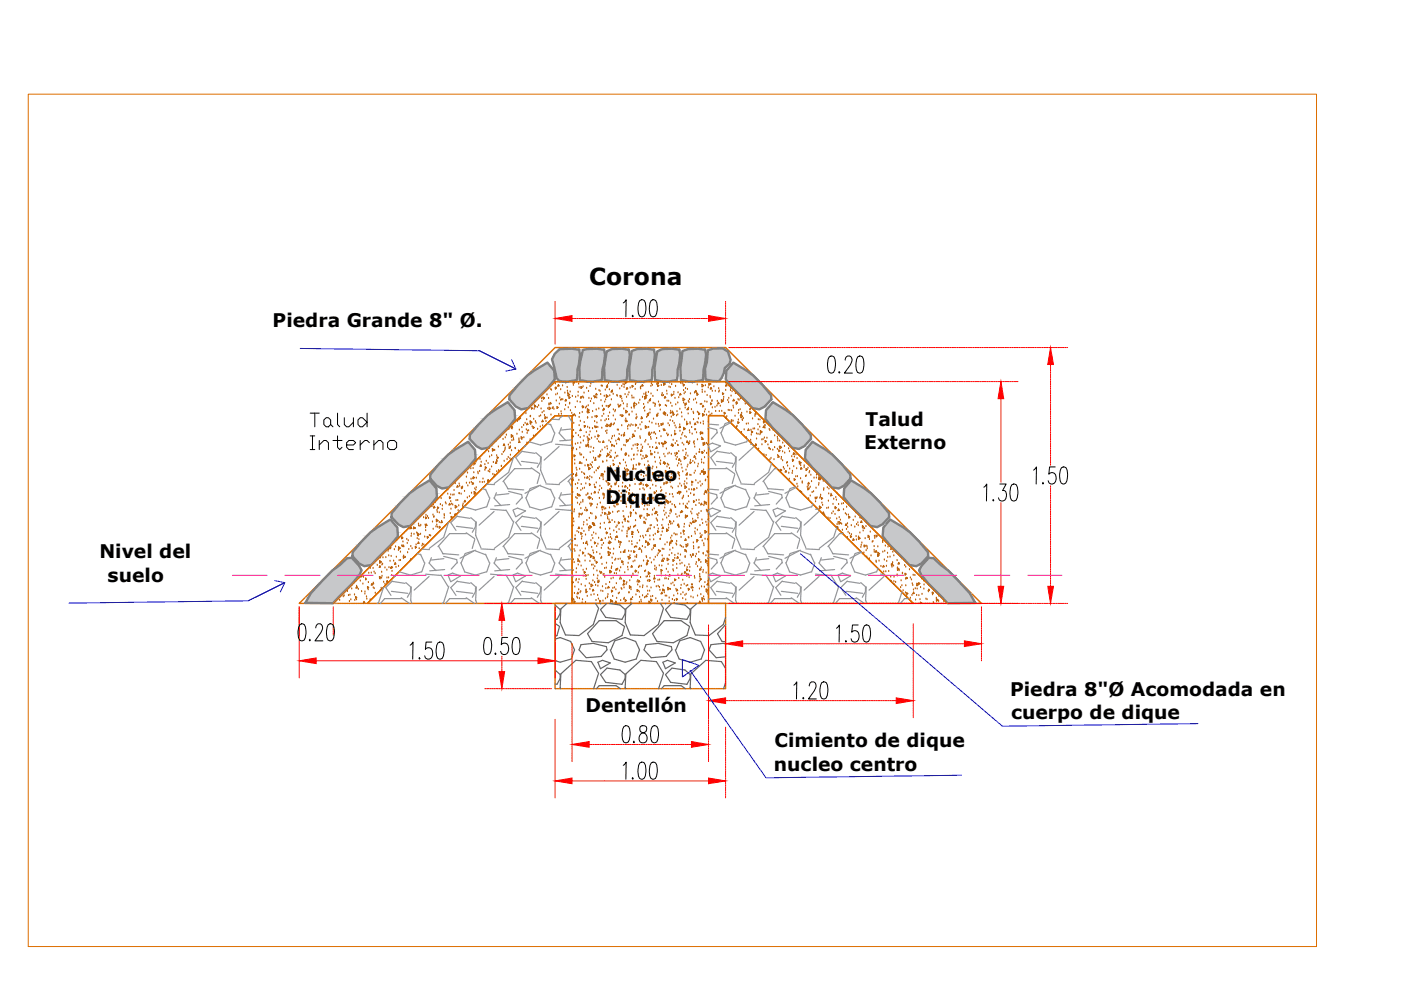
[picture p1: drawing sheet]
<svg xmlns="http://www.w3.org/2000/svg" width="297mm" height="210mm" viewBox="0 0 297 210" stroke-linecap="round" stroke-linejoin="round" font-family="sans-serif">
<defs><g id="words">
<text font-size="5" x="124.9" y="60.4">Corona</text>
<g font-size="4">
<text x="57.8" y="69.4">Piedra Grande 8&quot; Ø.</text>
<text x="183.2" y="95.2">Externo</text>
<text x="183.5" y="90.4">Talud</text>
<text x="128.4" y="101.9">Nucleo</text>
<text x="128.4" y="106.8">Dique</text>
<text x="21.1" y="118.4">Nivel del</text>
<text x="22.8" y="123.4">suelo</text>
<text x="214.2" y="147.6">Piedra 8&quot;Ø Acomodada en</text>
<text x="124.1" y="151.1">Dentellón</text>
<text x="214.4" y="152.5">cuerpo de dique</text>
<text x="164.2" y="158.4">Cimiento de dique</text>
<text x="164.1" y="163.4">nucleo centro</text>
</g>
</g></defs>
<!-- layer: TERRENO -->
<g fill="none" stroke="#dd6e00" stroke-width=".3">
<path d="M98.6 100l-.2 .1M98.9 99.7l-.2 .2M99.2 99.4l-.2 .2M99.4 99.2l-.1 .1M99.7 98.9l-.2 .2M99.9 98.6l-.1 .2M100.2 98.4l-.1 .1M100.5 98.1l-.2 .2M100.8 97.8l-.2 .2M101 97.6l-.2 .2M101.3 97.3l-.2 .2M101.6 97l-.2 .2"/>
<path d="M101.8 96.8l-.2 .2M102.1 96.5l-.2 .2M102.3 96.3l-.1 .1M102.6 96l-.2 .1M102.9 95.7l-.2 .2M103.1 95.4l-.1 .2M103.4 95.2l-.2 .2M103.7 94.9l-.2 .2M103.9 94.6l-.1 .2M104.2 94.4l-.2 .2M104.5 94.1l-.2 .2M104.7 93.9l-.1 .1"/>
<path d="M105 93.6l-.2 .2M105.3 93.3l-.2 .2M105.5 93.1l-.2 .1M105.8 92.8l-.2 .2M105.8 100l-.1 .2M106.1 92.5l-.2 .2M106.1 99.7l-.2 .2M106.3 92.3l-.1 .1M106.4 99.5l-.2 .1M106.6 92l-.2 .2M106.6 99.2l-.2 .2M106.8 91.7l-.1 .2"/>
<path d="M106.9 98.9l-.2 .2M107.1 91.5l-.2 .2M107.1 98.7l-.1 .2M107.4 91.2l-.2 .2M107.4 98.4l-.1 .2M107.7 90.9l-.2 .2M107.7 98.1l-.2 .2M107.9 90.7l-.2 .2M108 97.9l-.2 .2M108.2 90.4l-.2 .2M108.2 97.6l-.2 .2M108.4 90.2l-.1 .1"/>
<path d="M108.5 97.4l-.2 .1M108.7 89.9l-.2 .2M108.8 97.1l-.2 .1M109 89.6l-.2 .2M109 96.8l-.2 .2M109.2 89.4l-.1 .1M109.3 96.5l-.2 .2M109.5 89.1l-.2 .2M109.5 96.3l-.1 .2M109.8 88.8l-.2 .2M109.8 96l-.2 .2M110 88.5l-.1 .2"/>
<path d="M110.1 95.7l-.2 .2M110.3 88.3l-.2 .2M110.3 95.5l-.1 .2M110.6 88l-.2 .2M110.6 95.2l-.2 .2M110.8 87.8l-.1 .1M110.9 95l-.2 .1M111.1 87.5l-.2 .2M111.1 94.7l-.1 .2M111.4 87.2l-.2 .2M111.4 94.4l-.2 .2M111.6 87l-.2 .2"/>
<path d="M111.7 94.2l-.2 .1M111.9 86.7l-.2 .2M111.9 93.9l-.1 .2M112.2 86.4l-.2 .2M112.2 93.6l-.2 .2M112.4 86.2l-.2 .1M112.5 93.4l-.2 .1M112.7 85.9l-.2 .2M112.7 93.1l-.2 .2M112.9 85.6l-.1 .2M113 92.8l-.2 .2M113.2 85.4l-.2 .1"/>
<path d="M113.3 92.6l-.2 .1M113.5 85.1l-.2 .2M113.5 92.3l-.2 .2M113.7 84.8l-.1 .2M113.8 92l-.2 .2M114 84.6l-.2 .2M114 91.8l-.1 .2M114.3 84.3l-.2 .2M114.3 91.5l-.2 .2M114.5 84l-.1 .2M114.6 91.2l-.2 .2M114.8 83.8l-.2 .2"/>
<path d="M114.9 91l-.2 .2M115.1 83.5l-.2 .2M115.1 90.7l-.2 .2M115.3 83.3l-.1 .1M115.4 90.5l-.2 .1M115.6 83l-.2 .2M115.6 90.2l-.1 .2M115.9 82.7l-.2 .2M115.9 89.9l-.2 .2M116.1 82.5l-.1 .1M116.2 89.6l-.2 .2M116.4 82.2l-.2 .2"/>
<path d="M116.4 89.4l-.1 .2M116.7 81.9l-.2 .2M116.7 89.1l-.2 .2M116.9 81.7l-.1 .1M117 88.9l-.2 .1M117.2 81.4l-.2 .2M117.2 88.6l-.1 .2M117.5 81.1l-.2 .2M117.5 88.3l-.2 .2M117.9 80.9l-.4 .1M117.9 88.1l-.3 .1M118 80.9h.3"/>
<path d="M118 88.1h.3M118.4 80.9h.2M118.4 88.1h.3M118.8 80.9h.2M118.8 88.1h.2M119.1 80.9h.3M119.2 88.1h.2M119.5 80.9h.3M119.5 88.1h.3M119.9 80.9h.2M119.9 88.1h.3M120.2 80.9h.3"/>
<path d="M120.3 88.1h.2M120.6 80.9h.3M120.7 88.1h.2M121 80.9h.3M121.1 88.1h.2v.2M121.3 88.4v.3M121.3 88.8v.2M121.3 89.2v.2M121.3 89.5v.3M121.3 89.9v.3M121.3 90.3v.2M121.3 90.7v.2"/>
<path d="M121.3 91v.3M121.3 91.4v.3M121.3 91.8v.2M121.3 92.2v.2M121.3 92.5v.3M121.3 92.9v.3M121.3 93.3v.2M121.3 93.7v.2M121.3 94v.3M121.3 94.4v.3M121.3 94.8v.2M121.3 95.2v.2"/>
<path d="M121.3 95.5v.3M121.3 95.9v.3M121.3 96.3v.2M121.3 96.7v.2M121.3 97v.3M121.3 97.4v.3M121.3 97.8v.2M121.3 98.2v.2M121.3 98.5v.3M121.3 98.9v.3M121.3 99.3v.2M121.3 99.7v.2"/>
<path d="M121.4 80.9h.2M121.8 80.9h.2M122.1 80.9h.3M122.5 80.9h.3M122.9 80.9h.2M123.3 80.9h.2M123.6 80.9h.3M124 80.9h.2M124.4 80.9h.2M124.8 80.9h.2M125.1 80.9h.3M125.5 80.9h.3"/>
<path d="M125.9 80.9h.2M126.3 80.9h.2M126.6 80.9h.3M127 80.9h.3M127.4 80.9h.2M127.8 80.9h.2M128.1 80.9h.3M128.5 80.9h.3M128.9 80.9h.2M129.3 80.9h.2M129.6 80.9h.3M130 80.9h.3"/>
<path d="M130.4 80.9h.2M130.8 80.9h.2M131.1 80.9h.3M131.5 80.9h.3M131.9 80.9h.2M132.2 80.9h.3M132.6 80.9h.3M133 80.9h.3M133.4 80.9h.2M133.8 80.9h.2M134.1 80.9h.3M134.5 80.9h.3"/>
<path d="M134.9 80.9h.2M135.3 80.9h.2M135.6 80.9h.3M136 80.9h.2M136.4 80.9h.2M136.8 80.9h.2M137.1 80.9h.3M137.5 80.9h.3M137.9 80.9h.2M138.3 80.9h.2M138.6 80.9h.3M139 80.9h.3"/>
<path d="M139.4 80.9h.2M139.8 80.9h.2M140.1 80.9h.3M140.5 80.9h.3M140.9 80.9h.2M141.3 80.9h.2M141.6 80.9h.3M142 80.9h.3M142.4 80.9h.2M142.8 80.9h.2M143.1 80.9h.3M143.5 80.9h.3"/>
<path d="M143.9 80.9h.2M144.3 80.9h.2M144.6 80.9h.3M145 80.9h.3M145.4 80.9h.2M145.8 80.9h.2M146.1 80.9h.3M146.5 80.9h.2M146.9 80.9h.2M147.3 80.9h.2M147.6 80.9h.3M148 80.9h.3"/>
<path d="M148.4 80.9h.2M148.8 80.9h.2M149.1 80.9h.3M149.5 80.9h.3M149.9 80.9h.2M150.2 88.1h3.2l40.2 39.8h-43.4zM150.2 88.4v.3M150.2 88.8v.2M150.2 89.2v.2M150.2 89.5v.3M150.2 89.9v.3M150.2 90.3v.2"/>
<path d="M150.2 90.7v.2M150.2 91v.3M150.2 91.4v.3M150.2 91.8v.2M150.2 92.1v.3M150.2 92.5v.3M150.2 92.9v.3M150.2 93.3v.2M150.2 93.6v.3M150.2 94v.3M150.2 94.4v.3M150.2 94.8v.2"/>
<path d="M150.2 95.2v.2M150.2 95.5v.3M150.2 95.9v.2M150.2 96.3v.2M150.2 96.7v.2M150.2 97v.3M150.2 97.4v.2M150.2 97.8v.2M150.2 98.2v.2M150.2 98.5v.3M150.2 98.9v.3M150.2 99.3v.2"/>
<path d="M150.2 99.7v.2M150.3 80.9h.2M150.4 88.1h-.2v.2M150.6 88.1h.2M150.6 80.9h.3M150.9 88.1h.3M151 80.9h.3M151.3 88.1h.3M151.4 80.9h.2M151.7 88.1h.2M151.8 80.9h.2M152.1 88.1h.2"/>
<path d="M152.1 80.9h.3M152.4 88.1h.3M152.5 80.9h.3M152.8 88.1h.3M152.9 80.9h.2M153.2 88.1h.2M153.3 80.9h.2M153.4 88.1l.2 .2M153.6 80.9l.4 .1M153.7 88.4l.2 .2M153.9 88.7l.2 .2M154.1 81.1l.1 .2"/>
<path d="M154.2 88.9l.2 .2M154.3 81.4l.2 .2M154.5 89.2l.2 .2M154.6 81.7l.2 .1M154.7 89.5l.2 .1M154.9 81.9l.1 .2M155 89.8l.2 .1M155.1 82.2l.2 .2M155.3 90l.2 .2M155.4 82.5l.2 .1M155.6 90.3l.1 .2M155.6 82.7l.2 .2"/>
<path d="M155.8 90.5l.2 .2M155.9 83l.2 .2M156.1 90.8l.2 .2M156.2 83.3l.2 .1M156.4 91.1l.1 .1M156.4 83.5l.2 .2M156.6 91.3l.2 .2M156.7 83.8l.2 .2M156.9 91.6l.2 .2M157 84l.1 .2M157.2 91.8l.1 .2M157.2 84.3l.2 .2"/>
<path d="M157.4 92.1l.2 .2M157.5 84.6l.2 .2M157.7 92.4l.2 .2M157.8 84.8l.1 .2M157.9 92.7l.2 .1M158 85.1l.2 .2M158.2 92.9l.2 .2M158.3 85.4l.2 .1M158.5 93.2l.2 .2M158.6 85.6l.2 .2M158.8 93.4l.1 .2M158.8 85.9l.2 .2"/>
<path d="M159 93.7l.2 .2M159.1 86.2l.2 .1M159.3 94l.2 .1M159.4 86.4l.1 .2M159.6 94.2l.1 .2M159.6 86.7l.2 .2M159.8 94.5l.2 .2M159.9 87l.2 .2M160.1 94.7l.2 .2M160.1 87.2l.2 .2M160.4 95l.1 .2M160.4 87.5l.2 .2"/>
<path d="M160.6 95.3l.2 .2M160.7 87.8l.2 .1M160.9 95.6l.2 .1M161 88l.1 .2M161.2 95.8l.1 .2M161.2 88.3l.2 .2M161.4 96.1l.2 .2M161.5 88.5l.1 .2M161.7 96.3l.2 .2M161.8 88.8l.1 .2M161.9 96.6l.2 .2M162 89.1l.2 .2"/>
<path d="M162.2 96.9l.2 .1M162.3 89.4l.2 .1M162.5 97.1l.2 .2M162.5 89.6l.2 .2M162.8 97.4l.1 .2M162.8 89.9l.2 .2M163 97.6l.2 .2M163.1 90.2l.2 .1M163.3 97.9l.2 .2M163.3 90.4l.2 .2M163.6 98.2l.1 .2M163.6 90.7l.2 .2"/>
<path d="M163.8 98.5l.2 .1M163.9 90.9l.1 .2M164.1 98.7l.2 .2M164.1 91.2l.2 .2M164.4 99l.1 .2M164.4 91.5l.2 .2M164.6 99.2l.2 .2M164.7 91.7l.1 .2M164.9 99.5l.2 .2M164.9 92l.2 .2M165.1 99.8l.2 .1M165.2 92.3l.2 .1"/>
<path d="M165.5 92.5l.1 .2M165.7 92.8l.2 .2M166 93.1l.2 .1M166.3 93.3l.1 .2M166.5 93.6l.2 .2M166.8 93.9l.2 .1M167 94.1l.2 .2M167.3 94.4l.2 .2M167.6 94.6l.2 .2M167.9 94.9l.1 .2M168.1 95.2l.2 .2M168.4 95.4l.2 .2"/>
<path d="M168.6 95.7l.2 .2M168.9 96l.2 .1M169.2 96.3l.2 .1M169.4 96.5l.2 .2M169.7 96.8l.2 .2M170 97l.1 .2M170.2 97.3l.2 .2M170.5 97.6l.2 .2M170.8 97.8l.1 .2M171 98.1l.2 .2M171.3 98.4l.2 .1M171.6 98.6l.1 .2"/>
<path d="M171.8 98.9l.2 .2M172.1 99.2l.2 .1M172.4 99.4l.1 .2M172.6 99.7l.2 .2M172.9 100l.2 .1M78.7 119.9l-.1 .1M79 119.6l-.2 .1M79.3 119.3l-.2 .2M79.5 119l-.1 .2M79.8 118.8l-.2 .2M80.1 118.5l-.2 .2M80.3 118.2l-.1 .2"/>
<path d="M80.6 118l-.2 .2M80.9 117.7l-.2 .2M81.1 117.5l-.1 .1M81.4 117.2l-.2 .2M81.7 116.9l-.2 .2M81.9 116.7l-.2 .1M82.2 116.4l-.2 .2M82.5 116.1l-.2 .2M82.7 115.9l-.1 .1M83 115.6l-.2 .2M83.2 115.3l-.1 .2M83.5 115.1l-.2 .1"/>
<path d="M83.8 114.8l-.2 .2M84.1 114.5l-.2 .2M84.3 114.3l-.2 .2M84.6 114l-.2 .2M84.8 113.7l-.1 .2M85.1 113.5l-.2 .2M85.4 113.2l-.2 .2M85.6 113l-.1 .1M85.9 112.7l-.2 .2M85.9 119.9l-.1 .2M86.2 112.4l-.2 .2M86.2 119.6l-.2 .2"/>
<path d="M86.4 112.1l-.1 .2M86.5 119.3l-.2 .2M86.7 111.9l-.2 .2M86.7 119.1l-.1 .2M87 111.6l-.2 .2M87 118.8l-.2 .2M87.2 111.4l-.1 .1M87.3 118.6l-.2 .1M87.5 111.1l-.2 .2M87.5 118.3l-.1 .2M87.8 110.8l-.2 .2M87.8 118l-.2 .2"/>
<path d="M88 110.6l-.2 .2M88.1 117.8l-.2 .1M88.3 110.3l-.2 .2M88.3 117.5l-.1 .2M88.6 110l-.2 .2M88.6 117.2l-.2 .2M88.8 109.8l-.2 .1M88.9 117l-.2 .1M89.1 109.5l-.2 .2M89.1 116.7l-.2 .2M89.3 109.2l-.1 .2M89.4 116.4l-.2 .2"/>
<path d="M89.6 109l-.1 .1M89.7 116.2l-.2 .1M89.9 108.7l-.2 .2M89.9 115.9l-.2 .2M90.1 108.4l-.1 .2M90.2 115.6l-.2 .2M90.4 108.2l-.2 .2M90.4 115.4l-.1 .2M90.7 107.9l-.2 .2M90.7 115.1l-.2 .2M90.9 107.6l-.1 .2M91 114.8l-.2 .2"/>
<path d="M91.2 107.4l-.2 .2M91.2 114.6l-.1 .2M91.5 107.1l-.2 .2M91.5 114.3l-.2 .2M91.7 106.9l-.1 .1M91.8 114.1l-.2 .1M92 106.6l-.2 .2M92 113.8l-.1 .2M92.3 106.3l-.2 .2M92.3 113.5l-.2 .2M92.5 106.1l-.1 .1M92.6 113.2l-.2 .2"/>
<path d="M92.8 105.8l-.2 .2M92.8 113l-.1 .2M93.1 105.5l-.2 .2M93.1 112.7l-.2 .2M93.3 105.3l-.1 .1M93.4 112.5l-.2 .1M93.6 105l-.2 .2M93.6 112.2l-.1 .2M93.9 104.7l-.2 .2M93.9 111.9l-.2 .2M94.1 104.5l-.2 .1M94.2 111.7l-.2 .1"/>
<path d="M94.4 104.2l-.2 .2M94.4 111.4l-.1 .2M94.7 103.9l-.2 .2M94.7 111.1l-.2 .2M94.9 103.7l-.2 .2M95 110.9l-.2 .1M95.2 103.4l-.2 .2M95.2 110.6l-.2 .2M95.4 103.1l-.1 .2M95.5 110.3l-.2 .2M95.7 102.9l-.2 .1M95.8 110.1l-.2 .1"/>
<path d="M96 102.6l-.2 .2M96 109.8l-.2 .2M96.2 102.3l-.1 .2M96.3 109.5l-.2 .2M96.5 102.1l-.2 .2M96.5 109.3l-.1 .2M96.8 101.8l-.2 .2M96.8 109l-.2 .2M97 101.5l-.1 .2M97.1 108.7l-.2 .2M97.3 101.3l-.2 .2M97.3 108.5l-.1 .2"/>
<path d="M97.6 101l-.2 .2M97.6 108.2l-.2 .2M97.8 100.8l-.1 .1M97.9 108l-.2 .1M98.1 100.5l-.2 .2M98.1 107.7l-.1 .2M98.4 100.2l-.2 .2M98.4 107.4l-.2 .2M98.7 107.2l-.2 .1M98.9 106.9l-.1 .2M99.2 106.6l-.2 .2M99.5 106.3l-.2 .2"/>
<path d="M99.7 106.1l-.2 .2M100 105.8l-.2 .2M100.3 105.6l-.2 .1M100.5 105.3l-.1 .2M100.8 105l-.2 .2M101 104.8l-.1 .2M101.3 104.5l-.1 .2M101.6 104.2l-.2 .2M101.9 104l-.2 .1M102.1 103.7l-.2 .2M102.4 103.4l-.2 .2M102.7 103.2l-.2 .1"/>
<path d="M102.9 102.9l-.2 .2M103.2 102.6l-.2 .2M103.4 102.4l-.1 .2M103.7 102.1l-.2 .2M104 101.8l-.2 .2M104.2 101.6l-.1 .2M104.5 101.3l-.2 .2M104.8 101.1l-.2 .1M105 100.8l-.1 .2M105.3 100.5l-.2 .2M105.6 100.3l-.2 .1M121.3 100v.3"/>
<path d="M121.3 100.4v.3M121.3 100.8v.2M121.3 101.2v.2M121.3 101.5v.3M121.3 101.9v.3M121.3 102.3v.2M121.3 102.7v.2M121.3 103v.3M121.3 103.4v.3M121.3 103.8v.2M121.3 104.2v.2M121.3 104.5v.3"/>
<path d="M121.3 104.9v.3M121.3 105.3v.2M121.3 105.7v.2M121.3 106v.3M121.3 106.4v.3M121.3 106.8v.2M121.3 107.2v.2M121.3 107.5v.3M121.3 107.9v.3M121.3 108.3v.2M121.3 108.7v.2M121.3 109v.3"/>
<path d="M121.3 109.4v.3M121.3 109.8v.2M121.3 110.2v.2M121.3 110.5v.3M121.3 110.9v.3M121.3 111.3v.2M121.3 111.7v.2M121.3 112v.3M121.3 112.4v.3M121.3 112.8v.2M121.3 113.2v.2M121.3 113.5v.3"/>
<path d="M121.3 113.9v.3M121.3 114.3v.2M121.3 114.7v.2M121.3 115v.3M121.3 115.4v.3M121.3 115.8v.2M121.3 116.2v.2M121.3 116.5v.3M121.3 116.9v.3M121.3 117.3v.2M121.3 117.7v.2M121.3 118v.3"/>
<path d="M121.3 118.4v.3M121.3 118.8v.2M121.3 119.2v.2M121.3 119.5v.3M121.3 119.9v.3M150.2 100v.3M150.2 100.4v.3M150.2 100.8v.2M150.2 101.2v.2M150.2 101.5v.3M150.2 101.9v.3M150.2 102.3v.2"/>
<path d="M150.2 102.7v.2M150.2 103v.3M150.2 103.4v.3M150.2 103.8v.2M150.2 104.1v.3M150.2 104.5v.3M150.2 104.9v.3M150.2 105.3v.2M150.2 105.6v.3M150.2 106v.3M150.2 106.4v.3M150.2 106.8v.2"/>
<path d="M150.2 107.2v.2M150.2 107.5v.3M150.2 107.9v.2M150.2 108.3v.2M150.2 108.7v.2M150.2 109v.3M150.2 109.4v.3M150.2 109.8v.2M150.2 110.2v.2M150.2 110.5v.3M150.2 110.9v.3M150.2 111.3v.2"/>
<path d="M150.2 111.7v.2M150.2 112v.3M150.2 112.4v.3M150.2 112.8v.2M150.2 113.2v.2M150.2 113.5v.3M150.2 113.9v.3M150.2 114.3v.2M150.2 114.6v.3M150.2 115v.3M150.2 115.4v.3M150.2 115.8v.2"/>
<path d="M150.2 116.1v.3M150.2 116.5v.3M150.2 116.9v.3M150.2 117.3v.2M150.2 117.7v.2M150.2 118v.3M150.2 118.4v.2M150.2 118.8v.2M150.2 119.2v.2M150.2 119.5v.3M150.2 119.9v.2M165.4 100l.2 .2"/>
<path d="M165.7 100.3l.2 .2M165.9 100.5l.2 .2M166.2 100.8l.2 .2M166.5 101.1l.2 .2M166.8 101.4l.1 .1M167 101.6l.2 .2M167.3 101.9l.2 .2M167.6 102.1l.1 .2M167.8 102.4l.2 .2M168.1 102.7l.2 .1M168.4 102.9l.1 .2M168.6 103.2l.2 .2"/>
<path d="M168.9 103.5l.2 .1M169.1 103.7l.2 .2M169.4 104l.2 .2M169.7 104.3l.2 .1M169.9 104.5l.2 .2M170.2 104.8l.2 .2M170.5 105l.2 .2M170.8 105.3l.1 .2M171 105.6l.2 .1M171.3 105.8l.2 .2M171.6 106.1l.1 .2M171.8 106.4l.2 .1"/>
<path d="M172.1 106.6l.2 .2M172.4 106.9l.1 .2M172.6 107.2l.2 .1M172.9 107.4l.2 .2M173.1 107.7l.2 .2M173.1 100.2l.2 .2M173.4 107.9l.2 .2M173.4 100.5l.2 .2M173.7 100.8l.2 .1M173.7 108.2l.2 .2M173.9 108.5l.2 .2M173.9 101l.2 .2"/>
<path d="M174.2 101.3l.2 .2M174.2 108.7l.2 .2M174.5 109l.2 .2M174.5 101.5l.1 .2M174.7 101.8l.2 .2M174.8 109.3l.1 .1M175 102.1l.2 .2M175 109.5l.2 .2M175.3 109.8l.2 .2M175.3 102.3l.2 .2M175.5 102.6l.2 .2M175.6 110.1l.1 .1"/>
<path d="M175.8 110.3l.2 .2M175.8 102.9l.2 .1M176.1 103.1l.1 .2M176.1 110.6l.2 .2M176.3 110.8l.2 .2M176.3 103.4l.2 .2M176.6 103.7l.2 .2M176.6 111.1l.2 .2M176.9 103.9l.1 .2M176.9 111.4l.2 .2M177.1 104.2l.2 .2M177.1 111.6l.2 .2"/>
<path d="M177.4 104.5l.2 .1M177.4 111.9l.2 .2M177.7 104.7l.1 .2M177.7 112.2l.2 .1M177.9 105l.2 .2M177.9 112.4l.2 .2M178.2 105.3l.2 .1M178.2 112.7l.2 .2M178.5 105.5l.1 .2M178.5 113l.2 .1M178.7 105.8l.2 .2M178.8 113.2l.1 .2"/>
<path d="M179 106.1l.2 .1M179 113.5l.2 .2M179.2 106.3l.2 .2M179.3 113.7l.2 .2M179.5 106.6l.2 .2M179.6 114l.1 .2M179.8 106.9l.2 .1M179.8 114.3l.2 .2M180 107.1l.2 .2M180.1 114.5l.2 .2M180.3 107.4l.2 .2M180.3 114.8l.2 .2"/>
<path d="M180.6 107.6l.1 .2M180.6 115.1l.2 .1M180.8 107.9l.2 .2M180.9 115.3l.2 .2M181.1 108.2l.2 .2M181.1 115.6l.2 .2M181.4 108.4l.1 .2M181.4 115.9l.2 .1M181.6 108.7l.2 .2M181.7 116.1l.2 .2M181.9 109l.2 .1M181.9 116.4l.2 .2"/>
<path d="M182.2 109.2l.2 .2M182.2 116.6l.2 .2M182.4 109.5l.2 .2M182.5 116.9l.2 .2M182.7 109.8l.2 .1M182.8 117.2l.1 .2M183 110l.1 .2M183 117.4l.2 .2M183.2 110.3l.2 .2M183.3 117.7l.2 .2M183.5 110.6l.2 .2M183.6 118l.1 .1"/>
<path d="M183.7 110.8l.2 .2M183.8 118.2l.2 .2M184 111.1l.2 .2M184.1 118.5l.2 .2M184.3 111.4l.2 .1M184.3 118.8l.2 .1M184.6 111.6l.1 .2M184.6 119l.2 .2M184.8 111.9l.2 .2M184.9 119.3l.2 .2M185.1 112.1l.2 .2M185.1 119.6l.2 .1"/>
<path d="M185.4 112.4l.1 .2M185.4 119.8l.2 .2M185.6 112.7l.2 .2M185.9 113l.2 .1M186.1 113.2l.2 .2M186.4 113.5l.2 .2M186.7 113.7l.2 .2M186.9 114l.2 .2M187.2 114.3l.2 .2M187.5 114.5l.1 .2M187.7 114.8l.2 .2M188 115.1l.2 .1"/>
<path d="M188.3 115.3l.1 .2M188.5 115.6l.2 .2M188.8 115.9l.2 .1M189.1 116.1l.1 .2M189.3 116.4l.2 .2M189.6 116.7l.2 .1M189.9 116.9l.1 .2M190.1 117.2l.2 .2M190.4 117.5l.2 .1M190.6 117.7l.2 .2M190.9 118l.2 .2M191.2 118.2l.2 .2"/>
<path d="M191.5 118.5l.1 .2M191.7 118.8l.2 .2M192 119l.2 .2M192.2 119.3l.2 .2M192.5 119.6l.2 .1M192.8 119.9l.2 .1M63.4 127.9l54.3-54.2h36.1l54.3 54.2h-7.2l-47.1-47h-36.1l-47 47zM70.8 127.8l-.1 .1h.1M71 127.9h.2M71.1 127.5l-.2 .2M71.3 127.3l-.2 .2M71.3 127.9h.3"/>
<path d="M71.6 127l-.2 .2M71.7 127.9h.3M71.9 126.7l-.2 .2M72.1 127.9h.2M72.1 126.5l-.2 .1M72.4 126.2l-.2 .2M72.5 127.9h.2M72.6 125.9l-.1 .2M72.8 127.9h.3M72.9 125.7l-.2 .2M73.2 125.4l-.2 .2M73.2 127.9h.3"/>
<path d="M73.4 125.1l-.1 .2M73.6 127.9h.3M73.7 124.9l-.2 .2M74 127.9h.2M74 124.6l-.2 .2M74.2 124.4l-.1 .1M74.3 127.9h.3M74.5 124.1l-.2 .2M74.7 127.9h.3M74.8 123.8l-.2 .2M75 123.6l-.2 .1M75.1 127.9h.2"/>
<path d="M75.3 123.3l-.2 .2M75.5 127.9h.2M75.6 123l-.2 .2M75.8 122.8l-.2 .1M75.8 127.9h.3M76.1 122.5l-.2 .2M76.2 127.9h.3M76.3 122.2l-.1 .2M76.6 127.9h.2M76.6 122l-.1 .1M76.9 121.7l-.2 .2M77 127.9h.2"/>
<path d="M77.2 121.4l-.2 .2M77.3 127.9h.3M77.4 121.2l-.2 .2M77.7 120.9l-.2 .2M77.9 127.9l39.8-39.8h3.6v39.8zM78 120.6l-.2 .2M78 127.8l-.3 .1M78.2 120.4l-.2 .2M78.3 127.6l-.2 .1M78.5 120.1l-.2 .2M78.5 127.3l-.2 .2M78.8 127l-.2 .2"/>
<path d="M79.1 126.8l-.2 .1M79.3 126.5l-.2 .2M79.6 126.2l-.2 .2M79.8 126l-.1 .2M80.1 125.7l-.2 .2M80.4 125.4l-.2 .2M80.6 125.2l-.1 .2M80.9 124.9l-.2 .2M81.2 124.7l-.2 .1M81.4 124.4l-.1 .2M81.7 124.1l-.2 .2M82 123.9l-.2 .1"/>
<path d="M82.2 123.6l-.1 .2M82.5 123.3l-.2 .2M82.8 123.1l-.2 .1M83 122.8l-.2 .2M83.3 122.5l-.2 .2M83.6 122.3l-.2 .1M83.8 122l-.1 .2M84.1 121.7l-.2 .2M84.3 121.5l-.1 .2M84.6 121.2l-.2 .2M84.9 120.9l-.2 .2M85.2 120.7l-.2 .1"/>
<path d="M85.4 120.4l-.2 .2M85.7 120.1l-.2 .2M117.7 128.2v.3M117.7 128.6v.2M117.7 129v.2M117.7 129.3v.3M117.7 129.7v.3M117.7 130.1v.3M117.7 130.5v.2M117.7 130.8v.3M117.7 131.2v.3M117.7 131.6v.3"/>
<path d="M117.7 132v.2M117.7 132.3v.3M117.7 132.7v.3M117.7 133.1v.2M117.7 133.5v.2M117.7 133.8v.3M117.7 134.2v.3M117.7 134.6v.2M117.7 135v.2M117.7 135.3v.3M117.7 135.7v.3M117.7 136.1v.2"/>
<path d="M117.7 136.5v.2M117.7 136.8v.3M117.7 137.2v.3M117.7 137.6v.2M117.7 138v.2M117.7 138.4v.2M117.7 138.7v.3M117.7 139.1v.2M117.7 139.5v.2M117.7 139.9v.2M117.9 127.9h-.2v.2M118 127.9h.3"/>
<path d="M118.4 127.9h.2M118.8 127.9h.2M119.1 127.9h.3M119.5 127.9h.3M119.9 127.9h.2M120.3 127.9h.2M120.6 127.9h.3M121 127.9h.3M121.3 127.8v.1h.2M121.3 120.3v.2M121.3 120.7v.2M121.3 121v.3"/>
<path d="M121.3 121.4v.3M121.3 121.8v.2M121.3 122.2v.2M121.3 122.5v.3M121.3 122.9v.3M121.3 123.3v.2M121.3 123.7v.2M121.3 124v.3M121.3 124.4v.3M121.3 124.8v.2M121.3 125.2v.2M121.3 125.5v.3"/>
<path d="M121.3 125.9v.3M121.3 126.3v.2M121.3 126.7v.2M121.3 127v.3M121.3 127.4v.3M121.4 127.9h28.7M150.2 127.8l-.1 .1M150.2 120.3v.2M150.2 120.7v.2M150.2 121v.3M150.2 121.4v.3M150.2 121.8v.2"/>
<path d="M150.2 122.2v.2M150.2 122.5v.3M150.2 122.9v.3M150.2 123.3v.2M150.2 123.7v.2M150.2 124v.3M150.2 124.4v.3M150.2 124.8v.2M150.2 125.2v.2M150.2 125.5v.3M150.2 125.9v.3M150.2 126.3v.2"/>
<path d="M150.2 126.6v.3M150.2 127v.3M150.2 127.4v.3M150.3 127.9h.2M150.6 127.9h.3M151 127.9h.3M151.4 127.9h.2M151.8 127.9h.2M152.1 127.9h.3M152.5 127.9h.3M152.9 127.9h.2M153.3 127.9h.2"/>
<path d="M153.6 127.9h.2v.2M153.8 128.2v.3M153.8 128.6v.2M153.8 129v.2M153.8 129.3v.3M153.8 129.7v.3M153.8 130.1v.3M153.8 130.5v.2M153.8 130.8v.3M153.8 131.2v.3M153.8 131.6v.3M153.8 132v.2"/>
<path d="M153.8 132.3v.3M153.8 132.7v.3M153.8 133.1v.2M153.8 133.5v.2M153.8 133.8v.3M153.8 134.2v.3M153.8 134.6v.2M153.8 135v.2M153.8 135.3v.3M153.8 135.7v.3M153.8 136.1v.2M153.8 136.5v.2"/>
<path d="M153.8 136.8v.3M153.8 137.2v.3M153.8 137.6v.2M153.8 138v.2M153.8 138.4v.2M153.8 138.7v.3M153.8 139.1v.2M153.8 139.5v.2M153.8 139.9v.2M185.7 120.1l.2 .2M185.9 120.3l.2 .2M186.2 120.6l.2 .2"/>
<path d="M186.5 120.9l.2 .1M186.8 121.1l.1 .2M187 121.4l.2 .2M187.3 121.7l.2 .1M187.6 121.9l.1 .2M187.8 122.2l.2 .2M188.1 122.5l.2 .1M188.3 122.7l.2 .2M188.6 123l.2 .2M188.9 123.2l.2 .2M189.1 123.5l.2 .2M189.4 123.8l.2 .1"/>
<path d="M189.7 124l.2 .2M189.9 124.3l.2 .2M190.2 124.6l.2 .1M190.5 124.8l.1 .2M190.8 125.1l.1 .2M191 125.4l.2 .1M191.3 125.6l.2 .2M191.5 125.9l.2 .2M191.8 126.1l.2 .2M192.1 126.4l.2 .2M192.3 126.7l.2 .1M192.6 126.9l.2 .2"/>
<path d="M192.9 127.2l.2 .2M193 120.1l.2 .2M193.1 127.5l.2 .1M193.3 120.4l.2 .2M193.4 127.7l.4 .2M193.6 120.6l.1 .2M193.8 120.9l.2 .2M193.9 127.9h.3M194.1 121.2l.2 .2M194.3 127.9h.2M194.4 121.4l.1 .2M194.6 121.7l.2 .2"/>
<path d="M194.7 127.9h.2M194.9 122l.2 .1M195.1 127.9h.2M195.2 122.2l.1 .2M195.4 127.9h.3M195.4 122.5l.2 .2M195.7 122.8l.2 .1M195.8 127.9h.2M196 123l.1 .2M196.2 127.9h.2M196.2 123.3l.2 .2M196.5 123.6l.2 .1"/>
<path d="M196.6 127.9h.2M196.7 123.8l.2 .2M196.9 127.9h.3M197 124.1l.2 .2M197.3 124.4l.2 .1M197.3 127.9h.2M197.5 124.6l.2 .2M197.7 127.9h.2M197.8 124.9l.2 .2M198.1 127.9h.2M198.1 125.1l.1 .2M198.3 125.4l.2 .2"/>
<path d="M198.4 127.9h.3M198.6 125.7l.2 .2M198.8 127.9h.3M198.9 125.9l.2 .2M199.1 126.2l.2 .2M199.2 127.9h.2M199.4 126.5l.2 .1M199.6 127.9h.2M199.7 126.7l.1 .2M199.9 127.9h.3M199.9 127l.2 .2M200.2 127.3l.2 .2"/>
<path d="M200.3 127.9h.3M200.5 127.5l.1 .2M200.7 127.8l.2 .1h-.2M117.7 145.8v.2h.2M117.7 140.2v.3M117.7 140.6v.3M117.7 141v.2M117.7 141.3v.3M117.7 141.7v.3M117.7 142.1v.3M117.7 142.5v.2M117.7 142.8v.3"/>
<path d="M117.7 143.2v.3M117.7 143.6v.3M117.7 144v.2M117.7 144.3v.3M117.7 144.7v.3M117.7 145.1v.2M117.7 145.5v.2M118 146h.3M118.4 146h.2M118.8 146h.2M119.1 146h.3M119.5 146h.3"/>
<path d="M119.9 146h.2M120.3 146h.2M120.6 146h.3M121 146h.3M121.4 146h.2M121.8 146h.2M122.1 146h.3M122.5 146h.3M122.9 146h.2M123.3 146h.2M123.6 146h.3M124 146h.2"/>
<path d="M124.4 146h.2M124.8 146h.2M125.1 146h.3M125.5 146h.3M125.9 146h.2M126.3 146h.2M126.6 146h.3M127 146h.3M127.4 146h.2M127.8 146h.2M128.1 146h.3M128.5 146h.3"/>
<path d="M128.9 146h.2M129.3 146h.2M129.6 146h.3M130 146h.3M130.4 146h.2M130.8 146h.2M131.1 146h.3M131.5 146h.3M131.9 146h.2M132.2 146h.3M132.6 146h.3M133 146h.3"/>
<path d="M133.4 146h.2M133.8 146h.2M134.1 146h.3M134.5 146h.3M134.9 146h.2M135.3 146h.2M135.6 146h.3M136 146h.2M136.4 146h.2M136.8 146h.2M137.1 146h.3M137.5 146h.3"/>
<path d="M137.9 146h.2M138.3 146h.2M138.6 146h.3M139 146h.3M139.4 146h.2M139.8 146h.2M140.1 146h.3M140.5 146h.3M140.9 146h.2M141.3 146h.2M141.6 146h.3M142 146h.3"/>
<path d="M142.4 146h.2M142.8 146h.2M143.1 146h.3M143.5 146h.3M143.9 146h.2M144.3 146h.2M144.6 146h.3M145 146h.3M145.4 146h.2M145.8 146h.2M146.1 146h.3M146.5 146h.2"/>
<path d="M146.9 146h.2M147.3 146h.2M147.6 146h.3M148 146h.3M148.4 146h.2M148.8 146h.2M149.1 146h.3M149.5 146h.3M149.9 146h.2M150.3 146h.2M150.6 146h.3M151 146h.3"/>
<path d="M151.4 146h.2M151.8 146h.2M152.1 146h.3M152.5 146h.3M152.9 146h.2M153.3 146h.2M153.8 145.8v.2h-.2M153.8 140.2v.3M153.8 140.6v.3M153.8 141v.2M153.8 141.3v.3M153.8 141.7v.3"/>
<path d="M153.8 142.1v.3M153.8 142.5v.2M153.8 142.8v.3M153.8 143.2v.3M153.8 143.6v.3M153.8 144v.2M153.8 144.3v.3M153.8 144.7v.3M153.8 145.1v.2M153.8 145.5v.2"/>
</g>
<!-- layer: ACHURADO -->
<g fill="none" stroke="#636466" stroke-width=".25">
<path d="M117.7 128.3l1.1 1v.8l-.7 1.2h-.4M117.7 135.5l1.1-.3 2.2 .8 .8 1.8-.7 1.9-2.3 .7-1.1-.3M117.7 132.2l.9 .6-.5 2-.4 .2M120.2 127.9l-1.3 1.2-.1 2.9 1.1 2.6 2.9 .2 3-2.4 1.1-3.4-.6-1.1M123.2 136.7l2.6-.3 2.8 .7 .1 .7-1.2 1.4-3.2 .3-1.5-1.7zM127 131.6h3.6l1.8 1.2-.5 2-2.9 1.5-3.5-.3-.9-1.6zM127.3 127.9h.1M128.6 127.9l-1.3 1.4 1.1 1.6 3.5 .4 .6-1.2v-.8l-1.1-1-2.3-.4M129.4 137.8l.8 1.9 2.3 .7 2.4-.7 .7-1.9-.8-1.8-2.3-.8-2.2 .7-.8 1.9M134 127.9l-1.3 1.2-.2 2.9 1.1 2.6 2.9 .2 3.1-2.4 1.1-3.4-.7-1.1M137 136.7l2.6-.3 2.7 .7 .2 .7-1.3 1.4-3.1 .3-1.6-1.7zM140.8 131.6h3.6l1.8 1.2-.6 2-2.9 1.5-3.4-.3-1-1.6z"/>
<path d="M141.1 127.9h.1M142.4 127.9l-1.3 1.4 1.1 1.6 3.4 .4 .7-1.2v-.8l-1.1-1-2.3-.4M143.2 137.8l.8 1.9 2.3 .7 2.4-.7 .7-1.9-.9-1.8-2.2-.8-2.2 .7-.8 1.9M147.8 127.9l-1.3 1.2-.2 2.9 1.1 2.6 2.9 .2 3.1-2.4 .4-1.5M153.8 127.9v.1M153.8 136.5l-.4-.1-2.7 .3-.4 1.1 1.5 1.7 2-.2M153.8 132.4l-1.7 2 1 1.6 .7 .1M117.7 142.1l1.1 .9v.9l-.7 1.2-.4-.1M117.7 146h.1M118.9 146l-.1-.2 .1-2.9 3.2-2.9 3.3 .3 1.5 2.5-1 3.2M126.5 146l.5-.6h3.6l1 .6M126.8 140.4l.9-.4 1.7 .6-2.1 1.2z"/>
<path d="M127.3 143l1.4-1.3 2.7 .4 1.1 .9v.9l-.6 1.2-3.5-.4zM132.7 146l-.2-.2 .2-2.9 3.2-2.9 3.3 .3 1.5 2.5-1.1 3.2M140.3 146l.5-.6h3.6l.9 .6M140.5 140.4l1-.4 1.7 .6-2.1 1.2zM141.1 143l1.4-1.3 2.7 .4 1.1 .9v.9l-.7 1.2-3.4-.4zM153.8 141.7l-.8-1.4-3.4-.3-3.1 2.9-.2 2.9 .1 .2M153.8 144.7l-.4 1.3"/>
</g>
<!-- layer: TERRENO -->
<g fill="none" stroke="#dd6e00" stroke-width=".21">
<path d="M6 20h273.1v180.7h-273.1zM98.6 100l-.2 .1M98.9 99.7l-.2 .2M99.2 99.4l-.2 .2M99.4 99.2l-.1 .1M99.7 98.9l-.2 .2M99.9 98.6l-.1 .2M100.2 98.4l-.1 .1M100.5 98.1l-.2 .2M100.8 97.8l-.2 .2M101 97.6l-.2 .2M101.3 97.3l-.2 .2"/>
<path d="M101.6 97l-.2 .2M101.8 96.8l-.2 .2M102.1 96.5l-.2 .2M102.3 96.3l-.1 .1M102.6 96l-.2 .1M102.9 95.7l-.2 .2M103.1 95.4l-.1 .2M103.4 95.2l-.2 .2M103.7 94.9l-.2 .2M103.9 94.6l-.1 .2M104.2 94.4l-.2 .2M104.5 94.1l-.2 .2"/>
<path d="M104.7 93.9l-.1 .1M105 93.6l-.2 .2M105.3 93.3l-.2 .2M105.5 93.1l-.2 .1M105.8 92.8l-.2 .2M105.8 100l-.1 .2M106.1 92.5l-.2 .2M106.1 99.7l-.2 .2M106.3 92.3l-.1 .1M106.4 99.5l-.2 .1M106.6 92l-.2 .2M106.6 99.2l-.2 .2"/>
<path d="M106.8 91.7l-.1 .2M106.9 98.9l-.2 .2M107.1 91.5l-.2 .2M107.1 98.7l-.1 .2M107.4 91.2l-.2 .2M107.4 98.4l-.1 .2M107.7 90.9l-.2 .2M107.7 98.1l-.2 .2M107.9 90.7l-.2 .2M108 97.9l-.2 .2M108.2 90.4l-.2 .2M108.2 97.6l-.2 .2"/>
<path d="M108.4 90.2l-.1 .1M108.5 97.4l-.2 .1M108.7 89.9l-.2 .2M108.8 97.1l-.2 .1M109 89.6l-.2 .2M109 96.8l-.2 .2M109.2 89.4l-.1 .1M109.3 96.5l-.2 .2M109.5 89.1l-.2 .2M109.5 96.3l-.1 .2M109.8 88.8l-.2 .2M109.8 96l-.2 .2"/>
<path d="M110 88.5l-.1 .2M110.1 95.7l-.2 .2M110.3 88.3l-.2 .2M110.3 95.5l-.1 .2M110.6 88l-.2 .2M110.6 95.2l-.2 .2M110.8 87.8l-.1 .1M110.9 95l-.2 .1M111.1 87.5l-.2 .2M111.1 94.7l-.1 .2M111.4 87.2l-.2 .2M111.4 94.4l-.2 .2"/>
<path d="M111.6 87l-.2 .2M111.7 94.2l-.2 .1M111.9 86.7l-.2 .2M111.9 93.9l-.1 .2M112.2 86.4l-.2 .2M112.2 93.6l-.2 .2M112.4 86.2l-.2 .1M112.5 93.4l-.2 .1M112.7 85.9l-.2 .2M112.7 93.1l-.2 .2M112.9 85.6l-.1 .2M113 92.8l-.2 .2"/>
<path d="M113.2 85.4l-.2 .1M113.3 92.6l-.2 .1M113.5 85.1l-.2 .2M113.5 92.3l-.2 .2M113.7 84.8l-.1 .2M113.8 92l-.2 .2M114 84.6l-.2 .2M114 91.8l-.1 .2M114.3 84.3l-.2 .2M114.3 91.5l-.2 .2M114.5 84l-.1 .2M114.6 91.2l-.2 .2"/>
<path d="M114.8 83.8l-.2 .2M114.9 91l-.2 .2M115.1 83.5l-.2 .2M115.1 90.7l-.2 .2M115.3 83.3l-.1 .1M115.4 90.5l-.2 .1M115.6 83l-.2 .2M115.6 90.2l-.1 .2M115.9 82.7l-.2 .2M115.9 89.9l-.2 .2M116.1 82.5l-.1 .1M116.2 89.6l-.2 .2"/>
<path d="M116.4 82.2l-.2 .2M116.4 89.4l-.1 .2M116.7 81.9l-.2 .2M116.7 89.1l-.2 .2M116.9 81.7l-.1 .1M117 88.9l-.2 .1M117.2 81.4l-.2 .2M117.2 88.6l-.1 .2M117.5 81.1l-.2 .2M117.5 88.3l-.2 .2M117.7 80.9h.2l-.4 .1M117.9 88.1l-.3 .1"/>
<path d="M118 80.9h.3M118 88.1h.3M118.4 80.9h.2M118.4 88.1h.3M118.8 80.9h.2M118.8 88.1h.2M119.1 80.9h.3M119.2 88.1h.2M119.5 80.9h.3M119.5 88.1h.3M119.9 80.9h.2M119.9 88.1h.3"/>
<path d="M120.2 80.9h.3M120.3 88.1h.2M120.6 80.9h.3M120.7 88.1h.2M121 80.9h.3M121.1 88.1h.2M121.4 80.9h.2M121.8 80.9h.2M122.1 80.9h.3M122.5 80.9h.3M122.9 80.9h.2M123.3 80.9h.2"/>
<path d="M123.6 80.9h.3M124 80.9h.2M124.4 80.9h.2M124.8 80.9h.2M125.1 80.9h.3M125.5 80.9h.3M125.9 80.9h.2M126.3 80.9h.2M126.6 80.9h.3M127 80.9h.3M127.4 80.9h.2M127.8 80.9h.2"/>
<path d="M128.1 80.9h.3M128.5 80.9h.3M128.9 80.9h.2M129.3 80.9h.2M129.6 80.9h.3M130 80.9h.3M130.4 80.9h.2M130.8 80.9h.2M131.1 80.9h.3M131.5 80.9h.3M131.9 80.9h.2M132.2 80.9h.3"/>
<path d="M132.6 80.9h.3M133 80.9h.3M133.4 80.9h.2M133.8 80.9h.2M134.1 80.9h.3M134.5 80.9h.3M134.9 80.9h.2M135.3 80.9h.2M135.6 80.9h.3M136 80.9h.2M136.4 80.9h.2M136.8 80.9h.2"/>
<path d="M137.1 80.9h.3M137.5 80.9h.3M137.9 80.9h.2M138.3 80.9h.2M138.6 80.9h.3M139 80.9h.3M139.4 80.9h.2M139.8 80.9h.2M140.1 80.9h.3M140.5 80.9h.3M140.9 80.9h.2M141.3 80.9h.2"/>
<path d="M141.6 80.9h.3M142 80.9h.3M142.4 80.9h.2M142.8 80.9h.2M143.1 80.9h.3M143.5 80.9h.3M143.9 80.9h.2M144.3 80.9h.2M144.6 80.9h.3M145 80.9h.3M145.4 80.9h.2M145.8 80.9h.2"/>
<path d="M146.1 80.9h.3M146.5 80.9h.2M146.9 80.9h.2M147.3 80.9h.2M147.6 80.9h.3M148 80.9h.3M148.4 80.9h.2M148.8 80.9h.2M149.1 80.9h.3M149.5 80.9h.3M149.9 80.9h.2M150.2 88.1h.2"/>
<path d="M150.3 80.9h.2M150.6 88.1h.2M150.6 80.9h.3M150.9 88.1h.3M151 80.9h.3M151.3 88.1h.3M151.4 80.9h.2M151.7 88.1h.2M151.8 80.9h.2M152.1 88.1h.2M152.1 80.9h.3M152.4 88.1h.3"/>
<path d="M152.5 80.9h.3M152.8 88.1h.3M152.9 80.9h.2M153.2 88.1l.4 .2M153.3 80.9h.2M153.7 88.4l.2 .2M153.8 80.9h-.2l.4 .1M153.9 88.7l.2 .2M154.1 81.1l.1 .2M154.2 88.9l.2 .2M154.3 81.4l.2 .2M154.5 89.2l.2 .2"/>
<path d="M154.6 81.7l.2 .1M154.7 89.5l.2 .1M154.9 81.9l.1 .2M155 89.8l.2 .1M155.1 82.2l.2 .2M155.3 90l.2 .2M155.4 82.5l.2 .1M155.6 90.3l.1 .2M155.6 82.7l.2 .2M155.8 90.5l.2 .2M155.9 83l.2 .2M156.1 90.8l.2 .2"/>
<path d="M156.2 83.3l.2 .1M156.4 91.1l.1 .1M156.4 83.5l.2 .2M156.6 91.3l.2 .2M156.7 83.8l.2 .2M156.9 91.6l.2 .2M157 84l.1 .2M157.2 91.8l.1 .2M157.2 84.3l.2 .2M157.4 92.1l.2 .2M157.5 84.6l.2 .2M157.7 92.4l.2 .2"/>
<path d="M157.8 84.8l.1 .2M157.9 92.7l.2 .1M158 85.1l.2 .2M158.2 92.9l.2 .2M158.3 85.4l.2 .1M158.5 93.2l.2 .2M158.6 85.6l.2 .2M158.8 93.4l.1 .2M158.8 85.9l.2 .2M159 93.7l.2 .2M159.1 86.2l.2 .1M159.3 94l.2 .1"/>
<path d="M159.4 86.4l.1 .2M159.6 94.2l.1 .2M159.6 86.7l.2 .2M159.8 94.5l.2 .2M159.9 87l.2 .2M160.1 94.7l.2 .2M160.1 87.2l.2 .2M160.4 95l.1 .2M160.4 87.5l.2 .2M160.6 95.3l.2 .2M160.7 87.8l.2 .1M160.9 95.6l.2 .1"/>
<path d="M161 88l.1 .2M161.2 95.8l.1 .2M161.2 88.3l.2 .2M161.4 96.1l.2 .2M161.5 88.5l.1 .2M161.7 96.3l.2 .2M161.8 88.8l.1 .2M161.9 96.6l.2 .2M162 89.1l.2 .2M162.2 96.9l.2 .1M162.3 89.4l.2 .1M162.5 97.1l.2 .2"/>
<path d="M162.5 89.6l.2 .2M162.8 97.4l.1 .2M162.8 89.9l.2 .2M163 97.6l.2 .2M163.1 90.2l.2 .1M163.3 97.9l.2 .2M163.3 90.4l.2 .2M163.6 98.2l.1 .2M163.6 90.7l.2 .2M163.8 98.5l.2 .1M163.9 90.9l.1 .2M164.1 98.7l.2 .2"/>
<path d="M164.1 91.2l.2 .2M164.4 99l.1 .2M164.4 91.5l.2 .2M164.6 99.2l.2 .2M164.7 91.7l.1 .2M164.9 99.5l.2 .2M164.9 92l.2 .2M165.1 99.8l.2 .1M165.2 92.3l.2 .1M165.5 92.5l.1 .2M165.7 92.8l.2 .2M166 93.1l.2 .1"/>
<path d="M166.3 93.3l.1 .2M166.5 93.6l.2 .2M166.8 93.9l.2 .1M167 94.1l.2 .2M167.3 94.4l.2 .2M167.6 94.6l.2 .2M167.9 94.9l.1 .2M168.1 95.2l.2 .2M168.4 95.4l.2 .2M168.6 95.7l.2 .2M168.9 96l.2 .1M169.2 96.3l.2 .1"/>
<path d="M169.4 96.5l.2 .2M169.7 96.8l.2 .2M170 97l.1 .2M170.2 97.3l.2 .2M170.5 97.6l.2 .2M170.8 97.8l.1 .2M171 98.1l.2 .2M171.3 98.4l.2 .1M171.6 98.6l.1 .2M171.8 98.9l.2 .2M172.1 99.2l.2 .1M172.4 99.4l.1 .2"/>
<path d="M172.6 99.7l.2 .2M172.9 100l.2 .1M78.7 119.9l-.1 .1M79 119.6l-.2 .1M79.3 119.3l-.2 .2M79.5 119l-.1 .2M79.8 118.8l-.2 .2M80.1 118.5l-.2 .2M80.3 118.2l-.1 .2M80.6 118l-.2 .2M80.9 117.7l-.2 .2M81.1 117.5l-.1 .1"/>
<path d="M81.4 117.2l-.2 .2M81.7 116.9l-.2 .2M81.9 116.7l-.2 .1M82.2 116.4l-.2 .2M82.5 116.1l-.2 .2M82.7 115.9l-.1 .1M83 115.6l-.2 .2M83.2 115.3l-.1 .2M83.5 115.1l-.2 .1M83.8 114.8l-.2 .2M84.1 114.5l-.2 .2M84.3 114.3l-.2 .2"/>
<path d="M84.6 114l-.2 .2M84.8 113.7l-.1 .2M85.1 113.5l-.2 .2M85.4 113.2l-.2 .2M85.6 113l-.1 .1M85.9 112.7l-.2 .2M85.9 119.9l-.1 .2M86.2 112.4l-.2 .2M86.2 119.6l-.2 .2M86.4 112.1l-.1 .2M86.5 119.3l-.2 .2M86.7 111.9l-.2 .2"/>
<path d="M86.7 119.1l-.1 .2M87 111.6l-.2 .2M87 118.8l-.2 .2M87.2 111.4l-.1 .1M87.3 118.6l-.2 .1M87.5 111.1l-.2 .2M87.5 118.3l-.1 .2M87.8 110.8l-.2 .2M87.8 118l-.2 .2M88 110.6l-.2 .2M88.1 117.8l-.2 .1M88.3 110.3l-.2 .2"/>
<path d="M88.3 117.5l-.1 .2M88.6 110l-.2 .2M88.6 117.2l-.2 .2M88.8 109.8l-.2 .1M88.9 117l-.2 .1M89.1 109.5l-.2 .2M89.1 116.7l-.2 .2M89.3 109.2l-.1 .2M89.4 116.4l-.2 .2M89.6 109l-.1 .1M89.7 116.2l-.2 .1M89.9 108.7l-.2 .2"/>
<path d="M89.9 115.9l-.2 .2M90.1 108.4l-.1 .2M90.2 115.6l-.2 .2M90.4 108.2l-.2 .2M90.4 115.4l-.1 .2M90.7 107.9l-.2 .2M90.7 115.1l-.2 .2M90.9 107.6l-.1 .2M91 114.8l-.2 .2M91.2 107.4l-.2 .2M91.2 114.6l-.1 .2M91.5 107.1l-.2 .2"/>
<path d="M91.5 114.3l-.2 .2M91.7 106.9l-.1 .1M91.8 114.1l-.2 .1M92 106.6l-.2 .2M92 113.8l-.1 .2M92.3 106.3l-.2 .2M92.3 113.5l-.2 .2M92.5 106.1l-.1 .1M92.6 113.2l-.2 .2M92.8 105.8l-.2 .2M92.8 113l-.1 .2M93.1 105.5l-.2 .2"/>
<path d="M93.1 112.7l-.2 .2M93.3 105.3l-.1 .1M93.4 112.5l-.2 .1M93.6 105l-.2 .2M93.6 112.2l-.1 .2M93.9 104.7l-.2 .2M93.9 111.9l-.2 .2M94.1 104.5l-.2 .1M94.2 111.7l-.2 .1M94.4 104.2l-.2 .2M94.4 111.4l-.1 .2M94.7 103.9l-.2 .2"/>
<path d="M94.7 111.1l-.2 .2M94.9 103.7l-.2 .2M95 110.9l-.2 .1M95.2 103.4l-.2 .2M95.2 110.6l-.2 .2M95.4 103.1l-.1 .2M95.5 110.3l-.2 .2M95.7 102.9l-.2 .1M95.8 110.1l-.2 .1M96 102.6l-.2 .2M96 109.8l-.2 .2M96.2 102.3l-.1 .2"/>
<path d="M96.3 109.5l-.2 .2M96.5 102.1l-.2 .2M96.5 109.3l-.1 .2M96.8 101.8l-.2 .2M96.8 109l-.2 .2M97 101.5l-.1 .2M97.1 108.7l-.2 .2M97.3 101.3l-.2 .2M97.3 108.5l-.1 .2M97.6 101l-.2 .2M97.6 108.2l-.2 .2M97.8 100.8l-.1 .1"/>
<path d="M97.9 108l-.2 .1M98.1 100.5l-.2 .2M98.1 107.7l-.1 .2M98.4 100.2l-.2 .2M98.4 107.4l-.2 .2M98.7 107.2l-.2 .1M98.9 106.9l-.1 .2M99.2 106.6l-.2 .2M99.5 106.3l-.2 .2M99.7 106.1l-.2 .2M100 105.8l-.2 .2M100.3 105.6l-.2 .1"/>
<path d="M100.5 105.3l-.1 .2M100.8 105l-.2 .2M101 104.8l-.1 .2M101.3 104.5l-.1 .2M101.6 104.2l-.2 .2M101.9 104l-.2 .1M102.1 103.7l-.2 .2M102.4 103.4l-.2 .2M102.7 103.2l-.2 .1M102.9 102.9l-.2 .2M103.2 102.6l-.2 .2M103.4 102.4l-.1 .2"/>
<path d="M103.7 102.1l-.2 .2M104 101.8l-.2 .2M104.2 101.6l-.1 .2M104.5 101.3l-.2 .2M104.8 101.1l-.2 .1M105 100.8l-.1 .2M105.3 100.5l-.2 .2M105.6 100.3l-.2 .1M165.4 100l.2 .2M165.7 100.3l.2 .2M165.9 100.5l.2 .2M166.2 100.8l.2 .2"/>
<path d="M166.5 101.1l.2 .2M166.8 101.4l.1 .1M167 101.6l.2 .2M167.3 101.9l.2 .2M167.6 102.1l.1 .2M167.8 102.4l.2 .2M168.1 102.7l.2 .1M168.4 102.9l.1 .2M168.6 103.2l.2 .2M168.9 103.5l.2 .1M169.1 103.7l.2 .2M169.4 104l.2 .2"/>
<path d="M169.7 104.3l.2 .1M169.9 104.5l.2 .2M170.2 104.8l.2 .2M170.5 105l.2 .2M170.8 105.3l.1 .2M171 105.6l.2 .1M171.3 105.8l.2 .2M171.6 106.1l.1 .2M171.8 106.4l.2 .1M172.1 106.6l.2 .2M172.4 106.9l.1 .2M172.6 107.2l.2 .1"/>
<path d="M172.9 107.4l.2 .2M173.1 107.7l.2 .2M173.1 100.2l.2 .2M173.4 107.9l.2 .2M173.4 100.5l.2 .2M173.7 100.8l.2 .1M173.7 108.2l.2 .2M173.9 108.5l.2 .2M173.9 101l.2 .2M174.2 101.3l.2 .2M174.2 108.7l.2 .2M174.5 109l.2 .2"/>
<path d="M174.5 101.5l.1 .2M174.7 101.8l.2 .2M174.8 109.3l.1 .1M175 102.1l.2 .2M175 109.5l.2 .2M175.3 109.8l.2 .2M175.3 102.3l.2 .2M175.5 102.6l.2 .2M175.6 110.1l.1 .1M175.8 110.3l.2 .2M175.8 102.9l.2 .1M176.1 103.1l.1 .2"/>
<path d="M176.1 110.6l.2 .2M176.3 110.8l.2 .2M176.3 103.4l.2 .2M176.6 103.7l.2 .2M176.6 111.1l.2 .2M176.9 103.9l.1 .2M176.9 111.4l.2 .2M177.1 104.2l.2 .2M177.1 111.6l.2 .2M177.4 104.5l.2 .1M177.4 111.9l.2 .2M177.7 104.7l.1 .2"/>
<path d="M177.7 112.2l.2 .1M177.9 105l.2 .2M177.9 112.4l.2 .2M178.2 105.3l.2 .1M178.2 112.7l.2 .2M178.5 105.5l.1 .2M178.5 113l.2 .1M178.7 105.8l.2 .2M178.8 113.2l.1 .2M179 106.1l.2 .1M179 113.5l.2 .2M179.2 106.3l.2 .2"/>
<path d="M179.3 113.7l.2 .2M179.5 106.6l.2 .2M179.6 114l.1 .2M179.8 106.9l.2 .1M179.8 114.3l.2 .2M180 107.1l.2 .2M180.1 114.5l.2 .2M180.3 107.4l.2 .2M180.3 114.8l.2 .2M180.6 107.6l.1 .2M180.6 115.1l.2 .1M180.8 107.9l.2 .2"/>
<path d="M180.9 115.3l.2 .2M181.1 108.2l.2 .2M181.1 115.6l.2 .2M181.4 108.4l.1 .2M181.4 115.9l.2 .1M181.6 108.7l.2 .2M181.7 116.1l.2 .2M181.9 109l.2 .1M181.9 116.4l.2 .2M182.2 109.2l.2 .2M182.2 116.6l.2 .2M182.4 109.5l.2 .2"/>
<path d="M182.5 116.9l.2 .2M182.7 109.8l.2 .1M182.8 117.2l.1 .2M183 110l.1 .2M183 117.4l.2 .2M183.2 110.3l.2 .2M183.3 117.7l.2 .2M183.5 110.6l.2 .2M183.6 118l.1 .1M183.7 110.8l.2 .2M183.8 118.2l.2 .2M184 111.1l.2 .2"/>
<path d="M184.1 118.5l.2 .2M184.3 111.4l.2 .1M184.3 118.8l.2 .1M184.6 111.6l.1 .2M184.6 119l.2 .2M184.8 111.9l.2 .2M184.9 119.3l.2 .2M185.1 112.1l.2 .2M185.1 119.6l.2 .1M185.4 112.4l.1 .2M185.4 119.8l.2 .2M185.6 112.7l.2 .2"/>
<path d="M185.9 113l.2 .1M186.1 113.2l.2 .2M186.4 113.5l.2 .2M186.7 113.7l.2 .2M186.9 114l.2 .2M187.2 114.3l.2 .2M187.5 114.5l.1 .2M187.7 114.8l.2 .2M188 115.1l.2 .1M188.3 115.3l.1 .2M188.5 115.6l.2 .2M188.8 115.9l.2 .1"/>
<path d="M189.1 116.1l.1 .2M189.3 116.4l.2 .2M189.6 116.7l.2 .1M189.9 116.9l.1 .2M190.1 117.2l.2 .2M190.4 117.5l.2 .1M190.6 117.7l.2 .2M190.9 118l.2 .2M191.2 118.2l.2 .2M191.5 118.5l.1 .2M191.7 118.8l.2 .2M192 119l.2 .2"/>
<path d="M192.2 119.3l.2 .2M192.5 119.6l.2 .1M192.8 119.9l.2 .1M70.8 127.8l-.1 .1M71.1 127.5l-.2 .2M71.3 127.3l-.2 .2M71.6 127l-.2 .2M71.9 126.7l-.2 .2M72.1 126.5l-.2 .1M72.4 126.2l-.2 .2M72.6 125.9l-.1 .2M72.9 125.7l-.2 .2"/>
<path d="M73.2 125.4l-.2 .2M73.4 125.1l-.1 .2M73.7 124.9l-.2 .2M74 124.6l-.2 .2M74.2 124.4l-.1 .1M74.5 124.1l-.2 .2M74.8 123.8l-.2 .2M75 123.6l-.2 .1M75.3 123.3l-.2 .2M75.6 123l-.2 .2M75.8 122.8l-.2 .1M76.1 122.5l-.2 .2"/>
<path d="M76.3 122.2l-.1 .2M76.6 122l-.1 .1M76.9 121.7l-.2 .2M77.2 121.4l-.2 .2M77.4 121.2l-.2 .2M77.7 120.9l-.2 .2M78 120.6l-.2 .2M78 127.8l-.1 .1M78.2 120.4l-.2 .2M78.3 127.6l-.2 .1M78.5 120.1l-.2 .2M78.5 127.3l-.2 .2"/>
<path d="M78.8 127l-.2 .2M79.1 126.8l-.2 .1M79.3 126.5l-.2 .2M79.6 126.2l-.2 .2M79.8 126l-.1 .2M80.1 125.7l-.2 .2M80.4 125.4l-.2 .2M80.6 125.2l-.1 .2M80.9 124.9l-.2 .2M81.2 124.7l-.2 .1M81.4 124.4l-.1 .2M81.7 124.1l-.2 .2"/>
<path d="M82 123.9l-.2 .1M82.2 123.6l-.1 .2M82.5 123.3l-.2 .2M82.8 123.1l-.2 .1M83 122.8l-.2 .2M83.3 122.5l-.2 .2M83.6 122.3l-.2 .1M83.8 122l-.1 .2M84.1 121.7l-.2 .2M84.3 121.5l-.1 .2M84.6 121.2l-.2 .2M84.9 120.9l-.2 .2"/>
<path d="M85.2 120.7l-.2 .1M85.4 120.4l-.2 .2M85.7 120.1l-.2 .2M185.7 120.1l.2 .2M185.9 120.3l.2 .2M186.2 120.6l.2 .2M186.5 120.9l.2 .1M186.8 121.1l.1 .2M187 121.4l.2 .2M187.3 121.7l.2 .1M187.6 121.9l.1 .2M187.8 122.2l.2 .2"/>
<path d="M188.1 122.5l.2 .1M188.3 122.7l.2 .2M188.6 123l.2 .2M188.9 123.2l.2 .2M189.1 123.5l.2 .2M189.4 123.8l.2 .1M189.7 124l.2 .2M189.9 124.3l.2 .2M190.2 124.6l.2 .1M190.5 124.8l.1 .2M190.8 125.1l.1 .2M191 125.4l.2 .1"/>
<path d="M191.3 125.6l.2 .2M191.5 125.9l.2 .2M191.8 126.1l.2 .2M192.1 126.4l.2 .2M192.3 126.7l.2 .1M192.6 126.9l.2 .2M192.9 127.2l.2 .2M193 120.1l.2 .2M193.1 127.5l.2 .1M193.3 120.4l.2 .2M193.4 127.7l.2 .2M193.6 120.6l.1 .2"/>
<path d="M193.8 120.9l.2 .2M194.1 121.2l.2 .2M194.4 121.4l.1 .2M194.6 121.7l.2 .2M194.9 122l.2 .1M195.2 122.2l.1 .2M195.4 122.5l.2 .2M195.7 122.8l.2 .1M196 123l.1 .2M196.2 123.3l.2 .2M196.5 123.6l.2 .1M196.7 123.8l.2 .2"/>
<path d="M197 124.1l.2 .2M197.3 124.4l.2 .1M197.5 124.6l.2 .2M197.8 124.9l.2 .2M198.1 125.1l.1 .2M198.3 125.4l.2 .2M198.6 125.7l.2 .2M198.9 125.9l.2 .2M199.1 126.2l.2 .2M199.4 126.5l.2 .1M199.7 126.7l.1 .2M199.9 127l.2 .2"/>
<path d="M200.2 127.3l.2 .2M200.5 127.5l.1 .2M200.7 127.8l.2 .1"/>
</g>
<!-- layer: ACHURADO -->
<g fill="none" stroke="#b85c00" stroke-width=".25">
<path d="M99.8 99.4h.1M100.3 99.3h.1M100.5 98.1l.3 .2-.4 .3v-.4M100.9 98h.1M101.7 100h.1M101.8 97.4h.1M101.9 98.6l.2 .2-.3 .1zM102 98h.1M102.8 98.5h.1M102.8 99.7h.1M102.9 99l.2 .2-.2 .1v-.3M103.1 97.8h.1"/>
<path d="M103.2 95.5h.1M103.5 98.3h.1M103.5 99.9h.1M103.6 95.8h.1M103.7 94.9v.1l-.2 .1M103.8 96.9h.1M103.8 99.6h.1M104.2 99h.1M104.2 96.6h.1M104.3 94.3h.1M104.4 95.1l.4 .3-.4 .2zM104.6 98.1h.1"/>
<path d="M104.9 95.5h.1M105.2 93.6h.1M105.2 97.9l.1 .3h-.2zM105.3 97.7h.1M105.3 97.6h.1M105.3 96.6h.1M105.4 97.9h.1M105.4 96.9l.1 .3 .2-.2M105.4 96.9l.3 .1M105.7 94.8h.1M105.7 99.8h.1M106.1 92.7h.1"/>
<path d="M106.3 98.9h.1M106.4 96.4h.1M106.7 93.2h.1M106.7 95.9h.1M106.9 94.1l.1 .3-.3 .1zM106.9 97.8h.1M107 95.6h.1M107.1 95.3h.1M107.1 95h.1M107.1 92.8h.1M107.4 92.3h.1M107.5 97.4h.1"/>
<path d="M107.6 91h.1M107.8 97h.1M107.8 94.4h.1M107.8 90.8l-.2 .2M107.8 90.8h.1M107.9 91h.1M108 94.7v.4l.2-.2M108 94.7l.2 .2M108.1 97.3h.1M108.2 93.9h.1M108.2 96.5h.1M108.2 94.7h.1"/>
<path d="M108.4 92.2l.4 .3-.4 .2zM108.4 97.3l-.1 .2M108.4 90.9h.1M108.4 97.3l.1 .1M108.5 95.6h.1M108.5 93.4h.1M108.5 90.4l.2 .2-.3 .1zM108.6 90.9h.1M108.9 93h.1M108.9 93.3h.1M109.2 95.1h.1M109.3 95.1h.1"/>
<path d="M109.6 92.1h.1M109.7 89.4h.1M109.9 95.6h.1M110 89.1h.1M110 93.1h.1M110 93.4h.1M110.1 91.2h.1M110.1 93.5l.1 .3h-.2zM110.1 88.5l.1 .3 .2-.1M110.1 88.5l.3 .2M110.2 88.5h.1M110.5 92.6v.4l.2-.2"/>
<path d="M110.5 92.6l.2 .2M110.6 93.2h.1M110.6 90.7h.1M110.7 91.7h.1M111 90.2h.1M111.1 92.8h.1M111.3 89.8h.1M111.5 87.7h.1M111.6 91.1h.1M111.7 89h.1M111.7 93.9h.1M111.8 91.9h.1"/>
<path d="M111.8 89.7l.1 .3-.2 .1zM111.8 91.4h.1M112.1 91.3h.1M112.4 93.2h.1M112.4 89.2v.6l.4-.3-.4-.3M112.4 88.4h.1M112.5 88.3h.1M112.5 90h.1M112.7 86.4l.2 .2-.2 .1-.1-.3M112.8 90.5h.1M113 90.5l.3 .2-.2 .1zM113.1 92.4h.1"/>
<path d="M113.2 88.9h.1M113.2 86.8h.1M113.3 86h.1M113.5 86l.1 .2-.3 .1zM113.5 89.4h.1M113.5 92.3h.1M113.6 89.7h.1M113.9 86.4h.1M114 91h.1M114.2 86h.1M114.3 88.3h.1M114.6 90.5h.1"/>
<path d="M114.6 88.2h.1M114.7 86.7h.1M114.8 84.5h.1M114.9 85.1h.1M115 87.5h.1M115 90.3h.1M115 89.1l.2 .3h-.3zM115.1 84.4h.1M115.2 84.3v.3l.2-.2M115.2 84.2l.2 .2M115.3 87.3h.1M115.3 84.5h.1"/>
<path d="M115.4 88.1h.1M115.5 88.8h.1M115.8 89.4h.1M115.8 88.5l-.3-.1 .1 .3 .2-.2M116 83.7h.1M116 88.6h.1M116.1 86.7h.1M116.3 84.5h.1M116.4 82.3h.1M116.4 85.6h.1M116.4 85.9h.1M116.4 86.8v-.5l.4 .3-.4 .2"/>
<path d="M116.7 85.3l.1 .3h-.2zM116.8 82.6h.1M116.8 88h.1M116.9 82.7h.1M117.1 86.6h.1M117.3 86.4h.1M117.4 86.8h.1M117.7 82.1l.1 .4 .2-.2M117.7 82.1l.3 .2M117.8 81.4h.1M117.8 83.7h.1M117.9 82.3h.1"/>
<path d="M117.9 85h.1M118.2 83.5h.1M118.3 86.4l-.2-.2v.4l.2-.2M118.4 81.5l.1 .3-.2 .1zM118.5 87.9h.1M118.6 85.7h.1M118.7 84.4h.1M118.7 81.1h.1M118.9 84.8h.1M118.9 82.6h.1M119 87.3h.1M119 87.8h.1"/>
<path d="M119.1 84.8h.1M119.3 81.8h.1M119.3 84.8h.1M119.7 86.9h.1M119.8 83.3h.1M119.9 86h.1M120 81.2h.1M120 84.7l.1 .2-.3 .1zM120.2 82.2h.1M120.3 82.9h.1M120.4 83.4h.1M120.4 83.4v.5l.4-.2"/>
<path d="M120.4 83.4l.4 .3M120.5 86.5h.1M120.6 84.1l.1 .4 .2-.2M120.6 84.1l.3 .2M120.8 85.6h.1M120.8 85.5h.1M120.9 83.1h.1M120.9 87.1h.1M121.2 87.6h.1M121.3 95l.1-.2 .1 .2-.2 .1M121.3 95.6h.1M121.3 84.1h.1"/>
<path d="M121.4 97.2h.1M121.4 95.4h.1M121.5 95h.1M121.5 81.2l.1-.3 .2 .3h-.3M121.5 87.8l.2 .3-.3 .1zM121.6 81.7h.1M121.6 91.3h.1M121.6 92.5l-.3-.1 .1 .3 .2-.2M121.6 89.8h.1M121.7 96.5l.2 .1-.2 .2zM121.8 81.1h.1M121.8 87.9h.1"/>
<path d="M121.9 98.4h.1M121.9 97.6h.1M122 86.4h.1M122 88.2h.1M122 94.2h.1M122 84.2h.1M122.1 91.9h.1M122.2 81h.1M122.2 99.3h.1M122.2 95.3h.1M122.3 99.7h.1M122.4 85.2h.1"/>
<path d="M122.5 94h.1M122.6 84h.1M122.6 83.2h.1M122.6 92.4h.1M122.7 81.4h.1M122.8 82.2h.1M122.8 90.2h.1M122.8 88.5h.1M122.9 99.5h.1M122.9 87.7h.1M122.9 96.2h.1M122.9 94.9h.1"/>
<path d="M123 97.9l.1 .3h-.3zM123 85.3h.1M123 96.5h.1M123 92.8h.1M123 89.3h.1M123.1 91l.1 .3h-.2zM123.1 93.9h.1M123.2 82l.2 .2-.2 .1-.1-.3M123.2 84.1l.1 .2-.2 .1zM123.3 96.5h.1M123.3 82.3h.1M123.4 98.3h.1"/>
<path d="M123.4 86.3h.1M123.4 87.4h.1M123.5 86.1v.4l.3-.2M123.5 86.1l.3 .2M123.5 84.2h.1M123.6 86.3h.1M123.6 82h.1M123.7 93.5h.1M123.7 84.4h.1M123.7 97.1h.1M123.8 83.3h.1M123.8 92.5h.1"/>
<path d="M123.9 89.6h.1M124 98.8h.1M124.1 90.5h.1M124.1 90.4l-.2-.2v.4l.2-.2M124.1 86.5h.1M124.2 94.3l.3 .2-.2 .2zM124.3 91.7h.1M124.3 97.6h.1M124.4 86.3h.1M124.4 82.3h.1M124.4 80.9v.1M124.5 87.4h.1"/>
<path d="M124.5 92.7h.1M124.5 86.7l.4 .2-.3 .3zM124.5 80.9l-.1 .1M124.6 88.7h.1M124.6 88.6h.1M124.6 90.6h.1M124.6 98.5l.2 .1-.2 .2v-.3M124.7 94.1l.1 .3-.3 .1zM124.7 92.9l.3 .2-.3 .3zM124.7 94.6h.1M124.7 93.8h.1M124.7 86h.1"/>
<path d="M124.8 83h.1M124.8 87.2l.1 .3h-.3zM124.8 99.1l.4 .2-.4 .3zM124.8 94.8h.1M124.9 84.5h.1M124.9 92.3h.1M125 90.8h.1M125.1 91.6h.1M125.1 81.9h.1M125.1 96h.1M125.2 98.5h.1M125.2 85.1h.1"/>
<path d="M125.3 81.4h.1M125.3 94.8h.1M125.4 98.7h.1M125.4 84.6h.1M125.4 92.9h.1M125.5 88.5h.1M125.6 98.1h.1M125.6 99.1h.1M125.6 90.9h.1M125.6 87.3h.1M125.8 95.7h.1M125.9 95.1h.1"/>
<path d="M125.9 97.1h.1M125.9 85.6h.1M125.9 84.1h.1M126 84l.1 .3 .2-.1M126.1 89.4h.1M126.1 90.5h.1M126.1 84l.2 .1M126.2 92.7h.1M126.2 88.4h.1M126.2 97.3l.1 .2-.2 .1zM126.3 97.2h.1M126.3 82.5h.1"/>
<path d="M126.3 90.3l.2 .3-.3 .1zM126.4 99.8h.1M126.4 86.9h.1M126.4 83.4l.2 .3h-.3zM126.5 91.5h.1M126.5 84.4h.1M126.6 89.7h.1M126.6 93.2h.1M126.7 88.3l-.3-.2v.3l.2-.1M126.7 99.3h.1M126.7 90.6h.1M126.8 92.2l.2 .2-.2 .2z"/>
<path d="M126.8 96.9h.1M126.9 99.4h.1M126.9 92.6h.1M126.9 93.7h.1M127 86.7h.1M127 96.9h.1M127 82.8h.1M127 99.1h.1M127.1 96.9h.1M127.1 96.3v.4l.3-.2M127.1 96.3l.3 .2M127.2 93.8h.1"/>
<path d="M127.2 83h.1M127.3 95.8h.1M127.4 83.7h.1M127.4 84.9h.1M127.4 89.2h.1M127.5 81.8h.1M127.6 90.8h.1M127.7 95.4h.1M127.7 88.3h.1M127.7 81.9h.1M127.7 86.1h.1M127.8 97.9h.1"/>
<path d="M127.8 98h.1M127.8 87.1h.1M127.9 93.5l.1 .3h-.2zM128 87.8h.1M128 86.6l.1 .2-.2 .1zM128.1 84h.1M128.2 85.2h.1M128.2 94.9h.1M128.3 89.2h.1M128.3 82.7h.1M128.4 84.8h.1M128.4 91.5h.1"/>
<path d="M128.5 90.4h.1M128.5 86.2h.1M128.5 88.9h.1M128.5 83.7l.4 .3-.3 .3zM128.6 96.8h.1M128.7 91.9h.1M128.7 97.8h.1M128.7 89.9l.3 .3-.3 .3zM128.7 91.3h.1M128.7 94.7h.1M128.8 95.2h.1M128.8 81.8h.1"/>
<path d="M128.8 96.1l.4 .3-.4 .3zM128.8 82l-.2-.1v.3l.2-.2M128.9 99.1h.1M129 88.3h.1M129 81.3h.1M129 88.9h.1M129.1 93.5h.1M129.2 82.6h.1M129.2 86.1l-.3-.1 .1 .3 .2-.1M129.2 86.1h.1M129.2 87.6h.1M129.3 96h.1"/>
<path d="M129.3 83.9h.1M129.3 90.1v.4l.2-.2M129.3 90.1l.3 .1M129.4 90.4h.1M129.4 99h.1M129.4 85.9h.1M129.5 93.8h.1M129.5 96.7l.1 .2-.3 .1zM129.6 95.6h.1M129.6 89.7l.1 .3h-.3zM129.6 84.8h.1M129.7 94.2v.4l.2-.2"/>
<path d="M129.7 94.2l.2 .2M129.7 93h.1M129.7 82.8l.1 .3h-.2zM129.8 82.9h.1M129.8 92.6h.1M130 97.8h.1M130 83.6h.1M130 88.2h.1M130 98.3l.3 .2-.3 .2zM130 86.9h.1M130.1 90.1h.1M130.1 81.1h.1"/>
<path d="M130.2 94.6h.1M130.2 89.8h.1M130.3 94.7h.1M130.3 92.5h.1M130.3 97.2h.1M130.4 87.3h.1M130.4 99.9h.1M130.5 87h.1M130.5 89h.1M130.5 96.1h.1M130.6 93.5h.1M130.7 96.8h.1"/>
<path d="M130.7 94.2h.1M130.8 83.8h.1M130.8 99.8h.1M130.9 81.7h.1M130.9 84h.1M130.9 91.2h.1M131 96.7h.1M131 85.9h.1M131 99.8l.2 .3h-.3zM131.1 91.2h.1M131.1 99h.1M131.1 92.9l.2 .2-.3 .1z"/>
<path d="M131.3 81h.1M131.3 92.1h.1M131.3 85.9l.1 .3-.3 .1zM131.3 93.3h.1M131.4 98.3h.1M131.4 82.5h.1M131.5 98.4h.1M131.5 83.8l.2 .2-.2 .2v-.4M131.5 88.1h.1M131.6 86h.1M131.7 95.4h.1M131.7 92.4h.1"/>
<path d="M131.8 95.3h.1M131.8 84.6h.1M131.8 81.9h.1M131.8 90.3h.1M131.8 88l.3 .1-.2 .2-.1-.3M131.9 85.1h.1M132 88.2h.1M132.1 81.5h.1M132.2 92.3h.1M132.2 85.6h.1M132.2 97.6h.1M132.2 92.1l.2 .2-.2 .1v-.3"/>
<path d="M132.2 86.7h.1M132.3 94.4h.1M132.3 82.2h.1M132.4 81.6h.1M132.4 91.9h.1M132.4 99.4h.1M132.5 83.7h.1M132.5 96.2l.3 .2-.2 .1zM132.5 80.9l.1 .4 .3-.2-.2-.2M132.6 89.2h.1M132.6 94.5h.1M132.6 99.7h.1"/>
<path d="M132.6 98.1h.1M132.7 88.8h.1M132.7 87l.3 .3-.3 .2zM132.7 96l.1 .3h-.2zM132.8 96.4h.1M132.8 98.8h.1M132.8 93.2v.5l.4-.2-.4-.3M132.8 89.1l.2 .3h-.3zM132.8 84.2h.1M132.9 99.4l.4 .3-.4 .2zM132.9 86.2h.1M132.9 82.2l.2 .2-.3 .1z"/>
<path d="M133 85.8h.1M133.1 90.5h.1M133.1 91h.1M133.2 83.7h.1M133.2 93.4h.1M133.3 96.7h.1M133.3 90.2h.1M133.4 83.3h.1M133.4 87.9h.1M133.4 88h.1M133.5 93.1h.1M133.6 90.4h.1"/>
<path d="M133.6 82.3h.1M133.8 90.1h.1M133.9 97.5h.1M133.9 86.5h.1M134 95.3h.1M134 84h.1M134 87.4h.1M134 84.4h.1M134 81.7l.2 .2-.2 .2v-.4M134.1 92.8h.1M134.1 92.3h.1M134.2 90.2h.1"/>
<path d="M134.2 94.5h.1M134.2 92.2h.1M134.3 98.7h.1M134.3 99.2l.1 .2-.3 .1zM134.3 99h.1M134.4 96.6h.1M134.4 85.9v.3l.2-.2M134.4 84.4h.1M134.4 97.4h.1M134.4 85.8l.2 .2M134.4 92.2l.1 .3h-.2zM134.4 96.5h.1"/>
<path d="M134.5 86.5h.1M134.5 85.3l.1 .3h-.2zM134.6 91.5h.1M134.7 94.3h.1M134.7 82.6h.1M134.7 81.5h.1M134.8 81.3h.1M134.8 99.5h.1M134.9 88.7h.1M134.9 88.8h.1M134.9 98.6h.1M134.9 88h.1"/>
<path d="M135 85.8h.1M135 90.1l-.3-.1v.3l.3-.2M135 88.5h.1M135.1 96.5h.1M135.1 94.1l.2 .1-.2 .2zM135.1 95.1h.1M135.3 95.7h.1M135.3 90.8h.1M135.4 85.5h.1M135.4 98.2l.1 .3 .2-.1M135.5 98.2l.2 .1M135.5 98.6h.1"/>
<path d="M135.7 84.9h.1M135.7 92.6h.1M135.7 90.1h.1M135.7 92.9h.1M135.8 82.3h.1M135.8 82.1h.1M135.8 82.5h.1M135.8 96.5h.1M135.9 91.1h.1M135.9 99.8h.1M135.9 94.4h.1M136 95.4l.1 .2-.3 .1z"/>
<path d="M136 88.6h.1M136.1 89.6h.1M136.1 88.5l.1 .2-.3 .1zM136.1 97.4h.1M136.2 95.1h.1M136.2 81.5l.1 .3-.2 .1zM136.2 84.2h.1M136.2 94.8h.1M136.3 96.8h.1M136.5 85.8h.1M136.5 86.6h.1M136.5 81.2h.1"/>
<path d="M136.5 83.6h.1M136.6 97.2h.1M136.7 86.3h.1M136.7 98.6h.1M136.7 87.2h.1M136.7 84.1l.3 .3-.3 .2zM136.7 93.7h.1M136.8 90.8v-.5l.4 .2-.4 .3M136.9 83.6h.1M136.9 93.4h.1M136.9 83.7v.4l.2-.2M136.9 83.7l.3 .2"/>
<path d="M136.9 83.3h.1M136.9 96.5l.4 .3-.4 .2zM137 99.3h.1M137.1 88.5h.1M137.1 90.7h.1M137.1 99.7h.1M137.3 87.9h.1M137.3 87.8l.2 .2-.2 .2zM137.4 97.9h.1M137.4 85.4h.1M137.4 94.3h.1M137.5 83.2h.1"/>
<path d="M137.5 92.1h.1M137.5 87.7h.1M137.5 90.6h.1M137.5 98.5l.1 .3h-.2zM137.6 91.9l.3 .2-.3 .2v-.3M137.6 91.6l.2 .3h-.3zM137.7 89.5h.1M137.8 84.7l.1 .2-.3 .1zM137.8 94.9h.1M137.8 87.6h.1M137.8 86.9h.1M137.9 84.7h.1"/>
<path d="M137.9 95.7h.1M137.9 92.8h.1M138 96.1l.2 .2-.2 .1v-.3M138 81.9h.1M138 93.2h.1M138 83.5h.1M138.1 81.4h.1M138.2 91.8h.1M138.2 89.7h.1M138.2 96.4h.1M138.3 99.4h.1M138.3 81.7h.1"/>
<path d="M138.4 94.9h.1M138.4 99h.1M138.4 84h.1M138.5 85.5h.1M138.6 88.9h.1M138.6 91.8h.1M138.7 91.7h.1M138.8 97h.1M138.8 96h.1M138.8 85.6h.1M138.9 86.2h.1M138.9 98h.1"/>
<path d="M139 85.8h.1M139 92.1h.1M139.1 94h.1M139.1 89.9h.1M139.2 93h.1M139.2 99.2h.1M139.2 94.7l.1 .3-.2 .1zM139.3 81.5h.1M139.3 88.3h.1M139.3 87.8l.1 .3h-.2zM139.4 82.8h.1M139.4 81.6l.1 .3 .2-.1"/>
<path d="M139.4 81.6l.3 .1M139.4 80.9l.2 .3h-.3zM139.5 96.1h.1M139.5 87.8h.1M139.6 90h.1M139.6 81.3h.1M139.6 85.2h.1M139.7 90.5h.1M139.7 94h.1M139.8 94.2h.1M139.8 85.7l.2 .2-.2 .1v-.3M139.8 97.1h.1"/>
<path d="M139.8 91.5h.1M139.9 98.2h.1M140 86.9h.1M140 98.5h.1M140.1 97.7h.1M140.1 92.6h.1M140.1 89.8l.3 .2-.2 .2zM140.2 81.7h.1M140.3 94.1h.1M140.3 83.8h.1M140.4 83.9h.1M140.4 83.4h.1"/>
<path d="M140.5 90.1h.1M140.6 94.7h.1M140.6 89.9h.1M140.6 91.1h.1M140.6 87.7h.1M140.7 83.8h.1M140.7 81.7v-.5l.3 .2-.3 .3M140.8 96.3h.1M140.8 94.1l-.3-.2v.4l.3-.2M140.8 80.9h.1M140.8 97.9l.1 .3h-.3zM140.8 87.3l.4 .3-.4 .3z"/>
<path d="M140.9 98.1l.2 .1-.2 .2zM140.9 98.2h.1M140.9 91l.1 .2-.2 .1zM140.9 94.1v-.6l.4 .3-.3 .3M141 96.8h.1M141 84.1l.1 .2-.2 .1zM141 88.1h.1M141.1 86h.1M141.1 99.7l.3 .3-.3 .3zM141.3 95.2h.1M141.3 86.1h.1M141.4 82.9h.1"/>
<path d="M141.4 92h.1M141.4 99h.1M141.4 83.6h.1M141.4 85.1h.1M141.5 88.1h.1M141.5 98.4h.1M141.5 92.4h.1M141.6 96.3h.1M141.6 89.8h.1M141.7 92.2h.1M141.8 98.6h.1M141.8 85.1h.1"/>
<path d="M141.8 82.1h.1M141.9 96.1h.1M141.9 90.3h.1M141.9 99.3h.1M142 81.2h.1M142.1 89.2h.1M142.1 82.2h.1M142.1 87.7h.1M142.2 87.2h.1M142.2 85.5h.1M142.3 96.3h.1M142.3 88.4h.1"/>
<path d="M142.3 92.4h.1M142.3 83.6l.3 .2-.3 .1v-.3M142.4 81.5h.1M142.5 94.1l.1 .3h-.3zM142.5 86.2h.1M142.6 94.7h.1M142.6 87.2l.1 .3h-.3zM142.6 89.4h.1M142.7 87.7v.4l.2-.2M142.7 87.7l.2 .1M142.7 93.4h.1M142.8 94.5h.1"/>
<path d="M142.9 83.7h.1M142.9 83.2h.1M142.9 89.8h.1M143.1 91.5h.1M143.1 96.2h.1M143.1 84.5h.1M143.1 90.3h.1M143.2 94.1h.1M143.2 96.7h.1M143.2 81.9h.1M143.3 85.8h.1M143.3 92l-.3-.2 .1 .4 .2-.2"/>
<path d="M143.3 90.7h.1M143.4 97.4h.1M143.4 95.9l.2 .2-.2 .2v-.4M143.4 88.2h.1M143.5 93.6h.1M143.5 87.3h.1M143.6 97h.1M143.6 98.8h.1M143.7 94.4h.1M143.7 88h.1M143.7 85.4h.1M143.8 94.5h.1"/>
<path d="M143.8 83.3h.1M143.9 98.3h.1M143.9 84.3h.1M143.9 95.7h.1M144 97.3l.1 .2-.2 .1zM144.1 90.1h.1M144.1 90.3l.2 .3-.3 .1zM144.1 86.8h.1M144.2 91.4h.1M144.3 83.4l.1 .3h-.3zM144.3 81.3h.1M144.3 97.9h.1"/>
<path d="M144.4 93h.1M144.4 98.6h.1M144.5 87.6h.1M144.5 92.2h.1M144.6 88.4h.1M144.6 99.3h.1M144.6 81.4h.1M144.7 94h.1M144.7 91.8h.1M144.8 95.6h.1M144.8 84.9v-.5l.4 .3-.4 .2M144.9 81.5v.3l.2-.2"/>
<path d="M144.9 81.4l.2 .2M144.9 82.8h.1M144.9 85.4h.1M144.9 90.6l.4 .3-.4 .2zM145 94.3h.1M145.1 83.5h.1M145.1 89.1h.1M145.2 92.5h.1M145.2 85.6v.3l.3-.1M145.2 85.6l.3 .1M145.3 86.5h.1M145.3 83.2h.1"/>
<path d="M145.4 82.4h.1M145.4 81.1h.1M145.4 95.3h.1M145.4 96.5h.1M145.4 97.1l-.3-.3v.5l.3-.2M145.5 99.7h.1M145.5 85.6h.1M145.5 92.8h.1M145.5 96.1h.1M145.6 89.7l.2 .2-.2 .2zM145.6 89.5h.1M145.7 93.5l.1 .3h-.2z"/>
<path d="M145.7 99h.1M145.8 82.6h.1M145.8 86.6l.1 .2-.2 .1zM145.8 96.7h.1M145.8 98.6h.1M145.9 87.8h.1M145.9 85.1h.1M145.9 93.8l.3 .2-.2 .2zM146 86.6h.1M146.1 85.3h.1M146.2 84.7h.1M146.2 91.3h.1"/>
<path d="M146.2 93.7h.1M146.2 91.8h.1M146.3 89.6h.1M146.3 97.9v.4l.2-.2M146.3 97.9l.3 .2M146.3 89.9h.1M146.4 83.5h.1M146.4 97.6h.1M146.6 86.9h.1M146.6 90.6h.1M146.7 81.1h.1M146.7 92h.1"/>
<path d="M146.8 81.2h.1M146.8 81h.1M146.9 97.8h.1M147 87.4h.1M147 87.7h.1M147 89h.1M147 93.9h.1M147.1 84.8h.1M147.2 93.6h.1M147.2 94.2h.1M147.3 83.3h.1M147.3 96.6l.1 .3-.3 .1z"/>
<path d="M147.3 98.2h.1M147.3 94.8h.1M147.3 91.1h.1M147.4 89.7l.1 .3h-.3zM147.4 99.9h.1M147.4 84.6h.1M147.5 91.1h.1M147.5 82.8l.1 .3h-.2zM147.5 97.4h.1M147.6 96.3h.1M147.6 83.1h.1M147.7 91.8h.1"/>
<path d="M147.7 85.5h.1M147.7 83.4l.1 .4 .2-.2M147.8 83.4h.1M147.8 83.4l.2 .2M147.8 89.6h.1M147.8 81.6h.1M147.9 87.4h.1M147.9 93.2h.1M147.9 99h.1M148 89.7h.1M148 98.4h.1M148.1 88.8h.1"/>
<path d="M148.1 87.6h.1M148.1 87.6l.3 .1-.3 .2v-.3M148.2 95.9h.1M148.3 95.4h.1M148.3 95.9h.1M148.5 85.8h.1M148.5 89.7h.1M148.6 91.7h.1M148.7 92.9h.1M148.7 97.5h.1M148.7 91.8l-.2-.1v.3l.2-.2M148.8 85.7h.1"/>
<path d="M148.8 98.1h.1M148.8 95.8l.1 .3 .2-.1M148.8 81.5v.5l.4-.2M148.8 81.5l.4 .3M148.8 99.8l.1 .2-.2 .1zM148.8 96h.1M148.8 95.8l.3 .2M148.9 82.7h.1M148.9 83.2h.1M148.9 91.8h.1M148.9 87.7l.1 .5 .3-.2M148.9 87.7l.4 .3"/>
<path d="M148.9 92.9l.2 .2-.3 .1zM149 92h.1M149 81h.1M149.1 85.9l.1 .3-.3 .1zM149.1 93.9l.3 .3-.3 .2zM149.1 89.4h.1M149.1 89.9h.1M149.2 99.7h.1M149.2 98.2h.1M149.3 95.7h.1M149.4 97h.1M149.4 87.3h.1"/>
<path d="M149.4 94h.1M149.4 85.2h.1M149.5 83.1h.1M149.5 86.9h.1M149.6 81.8h.1M149.8 94h.1M149.8 88h.1M149.8 96.1h.1M149.9 85.3h.1M149.9 83.8h.1M150 94.3h.1M150.2 91h.1"/>
<path d="M150.2 82.2h.1M150.2 89.5h.1M150.3 81.3v.4l.2-.2M150.3 87.4h.1M150.3 81.3l.2 .2M150.6 88h.1M150.6 84.1h.1M150.6 84.4h.1M150.7 81.5h.1M150.7 82.2l.2 .2-.3 .1zM150.9 85.6l-.3-.1 .1 .3 .2-.2M150.9 87.8h.1"/>
<path d="M150.9 85.1h.1M151 85h.1M151 86.5h.1M151 83h.1M151.4 82h.1M151.6 86.4h.1M151.7 83h.1M151.7 87.2h.1M152 86.1h.1M152.1 85.1h.1M152.3 85.3l.1 .3h-.2zM152.4 82.4h.1"/>
<path d="M152.4 83.1h.1M152.5 87.2h.1M152.5 82.9h.1M152.7 86.1h.1M153 84.8l.3 .2-.3 .3zM153 87.2h.1M153.3 85h.1M153.4 84.7h.1M153.4 84.3h.1M153.4 83.5l-.2-.2v.4l.2-.2M153.5 87.4l.1 .4 .2-.2M153.5 87.4l.3 .2"/>
<path d="M153.8 88.6l.1-.1 .1 .2M153.8 81.2h.1M153.9 82.8h.1M154 81.5l.1 .3h-.3zM154.1 88.3h.1M154.3 84.9h.1M154.4 87h.1M154.5 85.4h.1M154.5 84.5h.1M154.6 81.9h.1M154.7 87h.1M154.9 82.3h.1"/>
<path d="M154.9 82.8h.1M155 84h.1M155 89.2h.1M155.1 87.1h.1M155.1 89.5h.1M155.2 89.2h.1M155.2 83h.1M155.4 86.1h.1M155.4 89.3h.1M155.5 86.5h.1M155.6 84.7l.1 .2-.3 .1zM155.9 88.3h.1"/>
<path d="M155.9 83.4h.1M156.1 85.3v.4l.2-.2M156.1 85.3l.2 .2M156.2 90.6h.1M156.2 85.4h.1M156.3 90.4h.1M156.5 84.7h.1M156.5 89.1h.1M156.6 87.6h.1M156.6 87h.1M156.7 84.9h.1M156.7 89.6l-.3-.2 .1 .4 .2-.2"/>
<path d="M156.9 86.9h.1M157 84.5h.1M157.1 88l.3 .3-.3 .2v-.5M157.1 87.8l.1 .3h-.2zM157.2 91.7h.1M157.2 87.6h.1M157.4 89h.1M157.4 89.1h.1M157.6 88.7h.1M157.8 91.1h.1M158 85.7h.1M158.2 89.9h.1"/>
<path d="M158.3 92.8h.1M158.4 87.4h.1M158.6 89.9h.1M158.7 91l.1 .2-.3 .1zM159 87.3l.2 .2-.2 .2zM159 86.9h.1M159 86.8h.1M159.1 86.7h.1M159.2 93.4h.1M159.2 91.2h.1M159.3 92.2h.1M159.3 93.9h.1"/>
<path d="M159.3 91.4l.3 .2-.2 .2-.1-.4M159.6 88.8h.1M159.7 91h.1M160 90.9h.1M160.1 88.3h.1M160.1 87.9h.1M160.3 87.9h.1M160.3 94.1l.1 .3h-.3zM160.3 94.5h.1M160.3 87.4l-.1 .1h.2M160.4 93.1h.1M160.4 92h.1"/>
<path d="M160.7 90h.1M160.7 92.1h.1M160.7 91.2h.1M160.8 89h.1M160.8 95.2h.1M161.1 90.6h.1M161.1 89h.1M161.1 92.2h.1M161.2 91.3l.4 .3-.4 .2zM161.5 93.3h.1M161.5 94.3h.1M161.8 93.2h.1"/>
<path d="M161.9 90.3l.2 .3h-.3zM162 96.4h.1M162.1 92.9h.1M162.1 89.4l-.2-.1v.3l.2-.1M162.2 90.2h.1M162.2 90.8h.1M162.2 90.3h.1M162.4 96.6h.1M162.5 93.6l-.3-.2v.4l.3-.2M162.6 92.9h.1M162.8 94.3h.1M163 95h.1"/>
<path d="M163.1 91h.1M163.1 95.2h.1M163.2 91.3h.1M163.2 97.5h.1M163.3 95.3h.1M163.5 97.2h.1M163.5 93.5l.1 .3h-.2zM163.9 95.4h.1M163.9 91.2h.1M164.1 97.5h.1M164.2 94.9h.1M164.3 92.4h.1"/>
<path d="M164.8 92.7h.1M164.8 95.3h.1M164.9 96.6h.1M164.9 93.1h.1M164.9 93.5h.1M164.9 97l.2-.4 .1 .3-.3 .1M165.1 95.4l.3 .2-.3 .1zM165.1 99.7h.1M165.2 94.9h.1M165.3 93.5h.1M165.5 99.5v.4l.2-.2M165.5 99.5l.2 .2"/>
<path d="M165.6 97.4h.1M165.7 97h.1M165.7 94.8l-.3-.2v.5l.3-.2M165.9 97.7h.1M165.9 95.8h.1M165.9 93.9h.1M166 93.2h.1M166.1 99.1h.1M166.3 99.5h.1M166.3 94.6h.1M166.4 96.1h.1M166.6 99.8l.2 .2-.3 .1z"/>
<path d="M166.8 98.2h.1M166.9 98.1h.1M167 98.8h.1M167.2 95.2h.1M167.4 95.8h.1M167.4 99.4h.1M167.4 94.7h.1M167.9 96.8h.1M168 99.9h.1M168.1 97.8h.1M168.3 97.5l-.3-.1v.4l.3-.2M168.3 98.9h.1"/>
<path d="M168.3 96l-.1 .3h.2l-.1-.3M168.4 96.9h.1M168.8 96.4h.1M168.9 99.4h.1M169 97.2h.1M169.5 98h.1M169.5 97.8l.3 .3-.3 .3zM169.8 98.7h.1M169.9 99.1l-.2 .3h.3l-.1-.2M170.5 99.1h.1M170.5 98.8h.1M170.9 99.4l.2 .2-.2 .1v-.3"/>
<path d="M171.3 99.3h.1M171.6 100h.1M80 119.9h.1M80.1 118.5h.1M80.3 118.3l-.2 .2M80.3 118.3h.1M80.5 119.2h.1M80.5 119.4v-.5l.4 .3-.4 .2M80.5 120l.2 .2-.3 .1zM80.7 118.3h.1M81 119.8h.1M81.1 119.6h.1"/>
<path d="M81.2 118.3h.1M81.8 118.2h.1M82.3 116.9h.1M82.3 116.3l.1 .1-.3 .1M82.4 117.8h.1M82.7 119h.1M82.9 116.1l-.3-.1 .1 .4 .2-.2M82.9 118h.1M83.5 119h.1M83.6 116.6h.1M83.8 119.3l.1 .3h-.2zM83.9 116h.1"/>
<path d="M84 118.1h.1M84.1 114.6h.1M84.5 116.7h.1M84.5 116v.5l.4-.3M84.5 115.9l.4 .3M84.6 118.9h.1M84.7 116.3h.1M84.9 117.1h.1M84.9 118.8h.1M85.2 113.9v.3l.2-.1M85.2 115.8h.1M85.2 113.9l.2 .1"/>
<path d="M85.3 114.1h.1M85.4 114.9h.1M85.5 115.6l.1 .2-.3 .1zM85.5 118.1h.1M85.5 118l.2 .2-.2 .1v-.3M85.6 117.9h.1M85.6 115.9h.1M85.9 118.2h.1M86.3 114.4h.1M86.3 115.2h.1M86.4 117.2h.1M86.6 114.6h.1"/>
<path d="M86.7 116.5h.1M86.7 112.2h.1M87.1 118.8l-.1 .1M87.1 118.6h.1M87.1 115.9h.1M87.1 111.8l.2 .2-.3 .1zM87.2 113.7h.1M87.2 113.2h.1M87.4 116.3h.1M87.7 111.7l.2 .2-.2 .2v-.3M87.8 113.3h.1M88 112.1h.1"/>
<path d="M88.1 115.9l.2 .1-.2 .2zM88.2 115.5h.1M88.3 113h.1M88.5 114.2h.1M88.5 113l.4 .3-.4 .2zM88.7 113.7h.1M88.7 114.9l.1 .3h-.2zM88.7 111.1h.1M88.8 111.5h.1M88.8 114.4h.1M88.9 116.3h.1M89 111.6h.1"/>
<path d="M89.2 113.3h.1M89.2 111.4h.1M89.5 115.8h.1M89.6 115.4h.1M89.8 109.8h.1M89.9 115.5h.1M90 113.9h.1M90.1 111.3h.1M90.2 109.6l.3 .2-.2 .2zM90.2 111.9h.1M90.2 111.4h.1M90.3 112.5h.1"/>
<path d="M90.3 109.3h.1M90.4 111.1l.1 .3h-.2zM90.6 113.8l.2 .1-.2 .2zM90.6 109.5h.1M90.7 114h.1M90.8 109.9h.1M91 113.5h.1M91.3 113.6h.1M91.6 107.4h.1M91.7 110.7h.1M91.8 109.2h.1M91.8 112.2h.1"/>
<path d="M91.9 107h.1M92 109.7h.1M92 109.6h.1M92.1 107.4l.1 .2-.3 .1zM92.1 107.6h.1M92.3 106.5h.1M92.4 111.7h.1M92.5 110.6v-.5l.4 .3-.4 .2M92.6 111.3h.1M92.6 108.3h.1M92.7 108.6h.1M92.7 111.8h.1"/>
<path d="M93 107.6l-.2-.1v.4l.2-.2M93.1 108.7h.1M93.1 110.8h.1M93.1 111.6l.2 .2-.2 .2v-.4M93.4 107h.1M93.5 105.7h.1M93.6 110.6h.1M93.6 110.5l.2 .3h-.3zM93.8 108h.1M93.8 107.3h.1M94.2 109.9h.1M94.2 109.1h.1"/>
<path d="M94.2 109.4h.1M94.4 106.6h.1M94.6 106.8h.1M94.9 104.8h.1M95 103.9h.1M95.3 106.7l.2 .3h-.3zM95.5 108.9h.1M95.5 105.5l-.2-.1v.3l.2-.2M95.6 104.9h.1M95.6 106.3h.1M95.6 108h.1M95.7 109.5l.2 .2-.2 .1v-.3"/>
<path d="M95.8 106.9h.1M96 107.1h.1M96 105h.1M96.3 104h.1M96.3 104.9h.1M96.4 109.2h.1M96.5 102.5h.1M96.6 109.1h.1M96.7 106.1h.1M96.9 107.4l-.4-.2v.5l.4-.3M97 103l.1 .2-.2 .1zM97 106.1h.1"/>
<path d="M97.1 108.3h.1M97.3 107.2h.1M97.3 104.7h.1M97.3 102.6h.1M97.4 104.7h.1M97.5 103.1h.1M97.8 104.8h.1M97.8 103.2l.3 .2-.2 .2-.1-.3M98.1 103.3h.1M98.1 107.2h.1M98.2 107.4v.2M98.2 106.9h.1"/>
<path d="M98.2 107.3l.2 .2M98.5 104.2h.1M98.6 106.1l.1 .3h-.3zM98.9 101.2h.1M98.9 102.5h.1M99.1 105.6h.1M99.1 100.3h.1M99.2 103h.1M99.5 105.3h.1M99.5 102.4h.1M99.9 101.6h.1M99.9 102.3h.1"/>
<path d="M100 104.6h.1M100.2 101.5h.1M100.2 102.3l.2 .3h-.3zM100.4 101.1l.2 .2-.2 .2v-.4M100.5 100.2h.1M100.5 104.2l.4 .3-.4 .3zM100.7 103.6h.1M100.7 104.5h.1M100.9 103.9h.1M101 103.4h.1M101 101.4h.1M101.3 100.1h.1"/>
<path d="M101.4 100.4h.1M101.7 102.3h.1M102.3 102.3h.1M102.4 101.6h.1M102.7 102.2h.1M103.5 101.7l.1 .3h-.2zM103.8 100.1h.1M104.5 100.6h.1M104.7 101.1h.1M104.9 100.7h.1M105.3 100h.1M121.3 101.7h.1"/>
<path d="M121.3 114.6l.1 .1-.1 .1M121.3 101.7l.1 .2-.1 .1M121.3 108.9h.1M121.3 111.6h.1M121.3 117.1h.1M121.4 104.4h.1M121.5 101.4h.1M121.5 111.5h.1M121.5 101.8h.1M121.6 118.7h.1M121.6 100.6h.1M121.6 110.1h.1"/>
<path d="M121.7 110.6h.1M121.7 108.5h.1M121.7 119.3h.1M121.7 116.5h.1M121.8 108.1h.1M121.8 114.3h.1M121.9 116.9h.1M121.9 115.7h.1M121.9 113.6h.1M122 102.8h.1M122 114.3h.1M122.1 100.6v.3l.2-.1"/>
<path d="M122.1 100.6l.2 .1M122.1 105.5h.1M122.2 100.4h.1M122.3 112.7h.1M122.3 105.7h.1M122.4 115.7h.1M122.4 103.6h.1M122.4 104.7v.4l.3-.2M122.4 104.7l.3 .2M122.4 104.9h.1M122.4 106.7h.1M122.5 102.5h.1"/>
<path d="M122.5 118.6h.1M122.6 119.8h.1M122.6 118.7l.2 .2-.3 .1zM122.7 112.9h.1M122.7 101.8h.1M122.7 109.7h.1M122.7 111.7l.2 .3-.3 .1zM122.8 117.9h.1M122.8 108.8l.2 .2-.2 .2zM122.9 104.8l.1 .3h-.3zM122.9 107h.1M122.9 119.2h.1"/>
<path d="M123 116.8h.1M123.1 106.6h.1M123.1 104h.1M123.1 107.8h.1M123.1 113l.3 .1-.2 .2zM123.2 102.7h.1M123.3 109.2h.1M123.3 114.3h.1M123.4 100.2h.1M123.4 113.8h.1M123.4 112.1h.1M123.5 109h.1"/>
<path d="M123.5 103.7h.1M123.6 106.1h.1M123.6 106.4h.1M123.7 115.2h.1M123.7 111.3h.1M123.8 117.2l-.3-.1v.3l.2-.2M123.8 110.8h.1M123.8 100.4h.1M123.8 112.7h.1M123.9 103.5h.1M123.9 100.6h.1M124 101.4h.1"/>
<path d="M124 108.2h.1M124 117.9h.1M124 118.9h.1M124.1 116.4h.1M124.1 113.4h.1M124.2 107.7h.1M124.2 102.6h.1M124.3 105h.1M124.3 114.9l.1 .3h-.2zM124.4 114.9h.1M124.4 110.4h.1M124.4 108l.1 .2-.2 .1z"/>
<path d="M124.5 111.3h.1M124.5 101.1l.2 .2-.3 .1zM124.6 104.8h.1M124.6 115.6h.1M124.7 104.7h.1M124.7 117.5h.1M124.7 105.6h.1M124.8 111.9h.1M124.9 112.5h.1M124.9 112.1h.1M124.9 105.3l.4 .2-.4 .3zM124.9 109.9h.1"/>
<path d="M124.9 102.6l.1 .3 .2-.1M125 101.7h.1M125 102.6l.2 .1M125 117.7h.1M125.1 101.1h.1M125.1 111.5l.3 .2-.3 .3zM125.1 119h.1M125.1 106.9h.1M125.2 117.7l.3 .2-.3 .3zM125.2 108.9h.1M125.3 107.3h.1M125.3 114.6h.1"/>
<path d="M125.3 106.7l.3 .2-.3 .1zM125.4 104.8h.1M125.4 119.8h.1M125.5 116.1h.1M125.5 101.3h.1M125.5 109h.1M125.5 113.6h.1M125.6 105.9h.1M125.6 111h.1M125.7 110.8v.4l.2-.2M125.7 114.2h.1M125.7 110.8l.2 .2"/>
<path d="M125.7 116.8h.1M125.7 119.8h.1M125.8 117.3h.1M125.9 113h.1M125.9 118l.1 .3h-.3zM125.9 111.1h.1M125.9 118.5h.1M126 111.1l.1 .3h-.2zM126 102.9h.1M126 100.3h.1M126 114.9l.1 .4 .2-.2M126 114.9l.3 .2"/>
<path d="M126.1 103.4h.1M126.1 104.2l.1 .3h-.2zM126.1 118.9h.1M126.3 110h.1M126.3 103.4h.1M126.3 109.6h.1M126.3 113.2h.1M126.4 119l.2 .2-.2 .2v-.3M126.4 102.4h.1M126.4 109.8h.1M126.5 117.2h.1M126.5 115.9h.1"/>
<path d="M126.5 107.7h.1M126.7 107h.1M126.8 115.4h.1M126.9 104.5h.1M126.9 114.1h.1M127.1 104h.1M127.1 105.7h.1M127.1 101.5h.1M127.2 117.5h.1M127.2 103.1h.1M127.3 112h.1M127.3 106.7h.1"/>
<path d="M127.3 111.1h.1M127.3 111.9h.1M127.4 118.4h.1M127.4 109.4h.1M127.4 101h.1M127.5 116.3h.1M127.5 100.5v.3l.2-.2M127.5 100.4l.2 .2M127.5 118.2h.1M127.6 118.3h.1M127.6 103.6h.1M127.6 114.3l.1 .2-.3 .1z"/>
<path d="M127.6 119.7h.1M127.6 115.6h.1M127.7 107.3l.1 .3-.3 .1zM127.7 108.1h.1M127.7 108.8h.1M127.8 100.4l.1 .3h-.2zM127.8 101.2h.1M127.8 104.6l.1 .3 .2-.2M127.9 104.5l.2 .2M127.9 101.7h.1M128 115.2h.1M128 105.7h.1"/>
<path d="M128 107.6h.1M128.1 105.5h.1M128.1 105.1h.1M128.1 108h.1M128.1 110.9h.1M128.2 100.1h.1M128.2 108.7v.3l.2-.1M128.2 108.7l.3 .1M128.3 114.2h.1M128.4 112.2h.1M128.4 107.9h.1M128.5 102.1h.1"/>
<path d="M128.5 113.1h.1M128.6 119.4h.1M128.6 112.8l.2 .2-.2 .2v-.4M128.6 102.2h.1M128.7 109.2h.1M128.8 109.7h.1M128.8 110h.1M128.9 104h.1M128.9 102.3v.6l.4-.3-.4-.3M128.9 116.9l.3 .2-.3 .2v-.4M129 116.2h.1M129 116.4h.1"/>
<path d="M129 115.2h.1M129 101.5h.1M129.1 104.4h.1M129.1 114h.1M129.1 108.5l.3 .3-.3 .3zM129.1 110.2h.1M129.1 117.4l.1 .3h-.2zM129.1 106.2h.1M129.2 114.7v.6l.3-.3-.3-.3M129.2 107.7h.1M129.2 110.5l.2 .3h-.3zM129.3 112.1h.1"/>
<path d="M129.3 116.5h.1M129.3 103.6l.2 .2-.3 .1zM129.4 113.4h.1M129.4 117.3h.1M129.5 113.9h.1M129.5 106.5h.1M129.5 103.2h.1M129.6 105.4h.1M129.6 103.3h.1M129.7 114.3h.1M129.7 100h.1M129.8 110.4h.1"/>
<path d="M129.8 118.3h.1M129.8 119.5h.1M129.9 108.6h.1M129.9 100.2h.1M129.9 106.3h.1M130 117.5h.1M130.1 116.4h.1M130.1 112.6h.1M130.2 107.3h.1M130.3 110.8h.1M130.4 118.8h.1M130.4 107.5h.1"/>
<path d="M130.4 114.5h.1M130.5 118.6h.1M130.5 114h.1M130.6 104.3h.1M130.6 111.8h.1M130.6 102.6l-.2-.1v.3l.2-.2M130.7 102.3h.1M130.7 112.9h.1M130.7 106.6l.1 .3 .2-.2M130.7 106.6l.3 .1M130.8 113.6l.1 .3h-.2zM130.8 111.5h.1"/>
<path d="M130.8 102h.1M130.9 108.6h.1M130.9 106.7l.1 .3h-.2zM131 101.3h.1M131 106.1h.1M131.1 118.6h.1M131.1 110.7l.2 .2-.2 .1zM131.1 114.8h.1M131.1 103.2h.1M131.2 115h.1M131.2 108.4h.1M131.2 101h.1"/>
<path d="M131.3 104.2h.1M131.3 112.3h.1M131.3 116.1h.1M131.5 115.6h.1M131.5 114.8l.2 .2-.2 .2zM131.5 118.5h.1M131.5 101.1h.1M131.6 105.4h.1M131.6 117.2h.1M131.7 106.3h.1M131.7 104.6h.1M131.8 118.9v.4l.3-.2"/>
<path d="M131.8 118.9l.3 .2M131.9 112.6h.1M132 103.2h.1M132 110.9h.1M132 105.3h.1M132 102.5h.1M132 119.3h.1M132.1 108.4h.1M132.1 111.7h.1M132.1 119.7h.1M132.2 117.1h.1M132.2 109.6h.1"/>
<path d="M132.3 109.6h.1M132.4 116.8l.1 .2-.3 .1zM132.4 105.4h.1M132.5 109.9l.1 .2-.3 .1zM132.5 116.7h.1M132.5 100.7h.1M132.5 110.6h.1M132.6 102.9l-.1 .4 .2-.1-.1-.3M132.7 106.6h.1M132.7 106.9h.1M132.7 101h.1M132.8 107.5h.1"/>
<path d="M132.8 104.4h.1M132.9 113.7h.1M132.9 100.3v.4l.3-.2M132.9 113.9h.1M132.9 100.3l.3 .2M132.9 113.2h.1M133 112.7h.1M133 101.9h.1M133.1 103.6h.1M133.1 110.6h.1M133.1 105.6l.3 .3-.3 .2zM133.2 118.2h.1"/>
<path d="M133.2 119.4h.1M133.2 109.7h.1M133.3 104.4v.4l.2-.2M133.3 116.9h.1M133.3 104.4l.2 .2M133.3 110.7h.1M133.4 114.8h.1M133.5 100.5h.1M133.5 104h.1M133.5 103h.1M133.5 103.1h.1M133.5 112.1l-.3-.3v.5l.3-.2"/>
<path d="M133.6 117.8h.1M133.7 111.8h.1M133.7 118.3l-.4-.3v.5M133.7 118.3l-.3 .2M133.7 109.5h.1M133.7 107.7h.1M133.8 109.2h.1M133.8 107.4h.1M133.8 117h.1M133.9 106.1h.1M133.9 108.7l-.3-.1 .1 .3 .2-.2M133.9 119.9l.2 .3h-.3z"/>
<path d="M133.9 114.9h.1M134 115.5h.1M134 112.7v.3M134 112.7l.2 .1-.2 .2M134 113l.2 .3h-.3zM134.1 104.7h.1M134.1 113.9h.1M134.2 106.1l.1 .2-.3 .1zM134.2 119.1h.1M134.3 108.3h.1M134.3 111.8h.1M134.3 116.8l.1 .3 .2-.1"/>
<path d="M134.4 116.8l.2 .2M134.5 101.6h.1M134.5 111.6h.1M134.5 116.1h.1M134.5 105.3h.1M134.6 118.9h.1M134.6 102.7h.1M134.6 118.1h.1M134.7 115.9h.1M134.7 108.8h.1M134.7 110.4h.1M134.7 111.5h.1"/>
<path d="M134.9 109h.1M135 118.2h.1M135 116h.1M135 117.8h.1M135.1 115.2h.1M135.1 100.9h.1M135.1 105.8h.1M135.2 112.5h.1M135.2 101.7h.1M135.3 107.3h.1M135.3 105.2h.1M135.3 101.3h.1"/>
<path d="M135.4 112.9h.1M135.5 102.8h.1M135.6 107.6h.1M135.6 114.7h.1M135.6 116.1l.1 .3-.2 .1zM135.7 103.8h.1M135.7 109.2l.2 .3h-.3zM135.8 109.9h.1M135.8 113.8h.1M135.8 102.3v.4l.2-.2M135.8 102.3l.3 .2M135.8 102.3l.2 .3h-.3z"/>
<path d="M136 100.7h.1M136 116.8h.1M136 117.1h.1M136.1 109.4h.1M136.1 105.9h.1M136.2 106.9h.1M136.2 115.9h.1M136.3 113.7h.1M136.3 103.6h.1M136.4 102.9h.1M136.4 106.6l-.2-.2v.4l.2-.2M136.4 114.1h.1"/>
<path d="M136.4 118.9h.1M136.5 101.1h.1M136.5 108.1h.1M136.5 110.6v.3l.3-.2M136.5 110.5l.3 .2M136.6 109.9h.1M136.6 103.9h.1M136.7 107.3h.1M136.8 116.1h.1M136.8 105h.1M136.8 111h.1M136.8 105.1h.1"/>
<path d="M136.9 102.9h.1M136.9 114.7v.3l.2-.2M136.9 113.6h.1M136.9 114.6l.2 .2M136.9 110.2h.1M137 100.9h.1M137 118h.1M137.1 118.2h.1M137.1 102.7l.3 .3-.3 .2zM137.1 119.8h.1M137.2 119.3l.1 .3h-.3zM137.2 109.4v-.5l.3 .2-.3 .3"/>
<path d="M137.2 108.1h.1M137.2 107.2h.1M137.3 118.8l.2 .2-.2 .1-.1-.3M137.3 105.8l.1-.3 .1 .2-.2 .1M137.3 112.4l.1 .2-.2 .1zM137.4 112.3h.1M137.4 105.9h.1M137.4 101.5h.1M137.5 115.2h.1M137.6 112.1h.1M137.6 105h.1M137.6 107.2h.1"/>
<path d="M137.6 109.3h.1M137.7 115.3l-.4-.2v.5l.4-.3M137.8 113.7h.1M137.8 114.5h.1M137.8 118.4h.1M137.9 103.6h.1M137.9 111.5h.1M137.9 112.1h.1M138 102h.1M138.1 111.4h.1M138.1 119.3h.1M138.1 101.9h.1"/>
<path d="M138.2 116.6h.1M138.3 109.2h.1M138.3 105.8h.1M138.4 108.2h.1M138.4 102.9h.1M138.5 100.7h.1M138.5 105.6h.1M138.5 116.3h.1M138.5 113.6h.1M138.6 114.5h.1M138.6 115.8h.1M138.6 100.3l-.3-.1 .1 .3 .2-.1"/>
<path d="M138.6 118.8h.1M138.7 106.1h.1M138.7 111.9h.1M138.7 107.9h.1M138.9 115.5l.1 .3h-.3zM138.9 113.3h.1M138.9 115.7h.1M138.9 118.2h.1M139 104.5l-.3-.2v.4l.2-.2M139 108.6l.1 .3h-.3zM139.1 103.1h.1M139.1 108.4v.4l.2-.2"/>
<path d="M139.1 108.4l.2 .2M139.1 101.7l.1 .2-.2 .1zM139.1 110h.1M139.2 104.2h.1M139.2 105h.1M139.3 110.3h.1M139.4 117.8h.1M139.4 111.4h.1M139.4 110.5h.1M139.4 109.3h.1M139.4 100.1h.1M139.6 117.4h.1"/>
<path d="M139.6 112.2h.1M139.6 116.7h.1M139.7 101.3h.1M139.7 112.7l-.3-.1v.3l.3-.2M139.7 107.3h.1M139.8 120h.1M139.8 116.6l.2 .2-.2 .2v-.3M140 114.4h.1M140 100.3h.1M140 100.7h.1M140 114.3h.1M140.1 103.4h.1"/>
<path d="M140.1 104.2h.1M140.2 106.5h.1M140.2 113.5h.1M140.3 104h.1M140.3 111.4h.1M140.4 100.4h.1M140.4 112.8h.1M140.4 117.8h.1M140.4 116.4h.1M140.4 118.7l.1 .2-.2 .1zM140.5 101.3h.1M140.5 105.6h.1"/>
<path d="M140.5 110.2h.1M140.5 111.7l.2 .3-.3 .1zM140.6 118.5h.1M140.6 119h.1M140.7 104.8l.1 .3h-.3zM140.7 108.4h.1M140.7 116.5h.1M140.8 102.8h.1M140.8 102.5h.1M140.8 118.6h.1M140.9 107.7h.1M140.9 109.2h.1"/>
<path d="M141 102.6h.1M141 115.5h.1M141 107.1h.1M141.1 105.4h.1M141.2 104.7h.1M141.2 108.8h.1M141.2 102.2l.3 .1-.2 .2-.1-.3M141.3 112.7v-.6l.4 .3-.3 .3M141.4 109.8h.1M141.4 112.6h.1M141.4 115.1h.1M141.5 102.4h.1"/>
<path d="M141.5 106.2l-.3-.3v.6M141.6 106.2l-.4 .3M141.6 106.3v.3l.2-.1M141.6 106.3l.3 .2M141.6 106.8h.1M141.6 119.7h.1M141.7 111.3h.1M141.8 112h.1M141.8 109.5h.1M141.8 118.6l-.3-.3v.6l.3-.3M141.8 101.1h.1M141.9 117.8h.1"/>
<path d="M141.9 110.4l.3 .2-.2 .2zM142 115.6h.1M142 104.9h.1M142 116.6h.1M142 108.9h.1M142.1 102.3h.1M142.1 114.9l.1 .3h-.2zM142.2 106.5h.1M142.2 114.1h.1M142.2 111.1h.1M142.2 108l.1 .2-.2 .1zM142.3 103.3h.1"/>
<path d="M142.3 114.5l.3 .2-.3 .2zM142.3 108.6h.1M142.3 100.5h.1M142.3 101l.2 .3-.3 .1zM142.4 113.7h.1M142.4 117.4h.1M142.5 111.1h.1M142.5 107h.1M142.6 114.8h.1M142.6 104.8h.1M142.6 103.5h.1M142.6 116.3h.1"/>
<path d="M142.7 118.7v.3l.2-.2M142.7 119.9h.1M142.7 118.6l.2 .2M142.7 105.4h.1M142.8 100.9h.1M142.8 110.6h.1M142.9 113.2h.1M143 100.5h.1M143 107.2h.1M143.1 118.4h.1M143.1 117.8h.1M143.1 107.5h.1"/>
<path d="M143.2 107.6h.1M143.2 113.4h.1M143.3 109.1h.1M143.3 115.3h.1M143.4 115.6h.1M143.5 114.8h.1M143.5 119.7h.1M143.5 113.4h.1M143.6 109.7h.1M143.6 104.6h.1M143.7 118l-.2 .3h.3l-.1-.3M143.8 117.5h.1"/>
<path d="M143.8 103.2h.1M143.8 100l.2 .2-.2 .2v-.3M143.8 111.1l.1 .3h-.3zM143.9 111.7h.1M143.9 104.2l.1 .2-.2 .1zM143.9 100.7h.1M144 111.8h.1M144 101.6h.1M144 109.5h.1M144.1 100.9h.1M144.1 104.8h.1M144.1 118.9h.1"/>
<path d="M144.1 106.9h.1M144.1 104.2l.1 .3M144.1 102.6h.1M144.1 104.2l.3 .1M144.2 119.6h.1M144.2 115.7h.1M144.3 108.7h.1M144.3 117.7h.1M144.4 113.2h.1M144.4 104.3l-.3 .2M144.4 113.9h.1M144.5 103.1h.1"/>
<path d="M144.5 115.9h.1M144.6 119.4h.1M144.7 105.8h.1M144.7 108.4l-.2-.1v.3l.2-.1M144.8 100h.1M144.8 105.5h.1M144.8 116.1h.1M144.9 106.9h.1M144.9 112.9h.1M144.9 105.2h.1M145 113.3h.1M145 111.8h.1"/>
<path d="M145.1 102.7h.1M145.1 111.2h.1M145.1 112.6l-.3-.2 .1 .4 .2-.2M145.2 102.2h.1M145.2 116.5v.4l.3-.2M145.2 103v.5l.4-.2M145.2 103l.3 .3M145.2 114.6l.2-.3 .1 .2-.3 .1M145.2 116.5l.3 .2M145.3 118.2h.1M145.3 118h.1M145.3 109.8h.1"/>
<path d="M145.3 107.3h.1M145.3 109.2l.1 .5 .3-.2M145.3 109.2l.4 .3M145.5 115.4l.3 .3-.3 .2zM145.5 107.3l.1 .3h-.3zM145.5 117h.1M145.6 100.4l.1 .3h-.3zM145.6 104.3h.1M145.6 101.6h.1M145.6 102.6h.1M145.7 106.9h.1M145.7 100.4h.1"/>
<path d="M145.8 109.5h.1M145.8 107.8h.1M145.8 115.5h.1M145.9 114h.1M145.9 105.3h.1M146.1 106.4h.1M146.1 114.1h.1M146.1 119.7h.1M146.1 103.8h.1M146.2 111.5h.1M146.2 111.6h.1M146.3 100.8h.1"/>
<path d="M146.3 111h.1M146.4 117.8h.1M146.4 104.7h.1M146.5 108.6h.1M146.5 100.8h.1M146.6 118.2h.1M146.6 111.1h.1M146.6 113.8h.1M146.6 103.9h.1M146.7 109h.1M146.7 102.9h.1M146.7 108h.1"/>
<path d="M146.9 110.1h.1M146.9 110.7h.1M146.9 102.2l-.2-.1v.3l.2-.2M146.9 117.4l.1 .3h-.2zM147 115.1h.1M147 110.5l.2 .3h-.3zM147 115.9h.1M147.1 116.3h.1M147.1 105h.1M147.2 105h.1M147.2 103.6l.1 .2-.3 .1zM147.2 100.3h.1"/>
<path d="M147.3 106.3l-.3-.1v.3l.3-.2M147.3 112.8h.1M147.4 112.1h.1M147.4 110.3v.3l.2-.1M147.4 113.2h.1M147.4 110.3l.2 .1M147.5 118h.1M147.5 101.9h.1M147.5 107.2h.1M147.6 119.7h.1M147.6 119.3h.1M147.6 106.1h.1"/>
<path d="M147.6 117.5h.1M147.7 115h.1M147.7 103.6h.1M147.7 114.4l.1 .4 .2-.2M147.8 114.4l.2 .2M147.8 109.1h.1M147.8 112.4h.1M148 109.3h.1M148 109.8h.1M148 102.5h.1M148 116.2h.1M148.1 118.6h.1"/>
<path d="M148.1 118.5l.2 .2-.2 .2v-.4M148.2 117.1h.1M148.2 108.9h.1M148.2 106.1h.1M148.2 116.1h.1M148.2 106.8h.1M148.4 111.4h.1M148.4 102.2h.1M148.4 113.2h.1M148.5 100.6h.1M148.6 103h.1M148.6 119.2h.1"/>
<path d="M148.6 113.6l.1 .3h-.2zM148.7 108.4h.1M148.7 106.7l.1 .3h-.2zM148.8 110.2h.1M148.8 113.6h.1M148.9 102.7h.1M148.9 114.7h.1M149 100.1h.1M149 111h.1M149.1 117.3h.1M149.1 117.5h.1M149.2 115.3h.1"/>
<path d="M149.2 100.1l.4 .3-.4 .2zM149.2 107.2h.1M149.2 115.7h.1M149.3 104.8h.1M149.3 106.3l.4 .3-.3 .2zM149.4 104.5h.1M149.5 100.1l-.3-.2v.4l.2-.2M149.5 112.5l.3 .3-.3 .2zM149.5 114.3h.1M149.5 101.9h.1M149.6 100.2h.1M149.6 104l.2 .2-.2 .2-.1-.4"/>
<path d="M149.6 118.7l.3 .3-.3 .2zM149.6 101.8h.1M149.6 104.2h.1M149.7 117.8h.1M149.7 110.7h.1M149.7 107h.1M149.7 106.7h.1M149.8 108.2h.1M149.8 104.5h.1M149.9 111.4h.1M149.9 117h.1M149.9 108.1l.3 .2-.3 .2v-.3"/>
<path d="M149.9 119.6h.1M150 101.2h.1M150 114.4h.1M150 103.9h.1M150.1 120h.1M150.1 118.5h.1M150.2 109.1h.1M150.2 110v.1M150.2 116.9v-.1l-.2 .3 .2-.1M167.2 100.3h.1M167.3 101.6h.1M168 100.4h.1"/>
<path d="M168.4 101.5v.4l.2-.2M168.4 101.5l.2 .2M168.7 101.1h.1M169 102.7h.1M169.1 101.1h.1M169.1 103.2h.1M169.6 104.2v-.2l.4 .3-.2 .1M169.7 101.5h.1M170.1 102.2h.1M170.1 102.4h.1M170.8 101h.1M170.9 100.9h.1"/>
<path d="M171.2 103.3h.1M171.3 103.5v.4l.2-.2M171.3 103.5l.2 .2M171.4 103h.1M171.4 102.3l.2 .3h-.3zM171.5 105.7h.1M171.5 103.6h.1M171.6 100.3h.1M171.8 105.2h.1M171.8 103.3h.1M171.9 100.8h.1M172.1 102.1h.1"/>
<path d="M172.2 104.4h.1M172.5 104.3h.1M172.6 101.4h.1M172.8 105.6h.1M172.9 106.4h.1M173 105.4l.1 .3-.2 .1zM173 103.5h.1M173.1 101.4h.1M173.1 100.7h.1M173.2 105.5h.1M173.6 102.9h.1M173.6 101.6h.1"/>
<path d="M173.6 101.1l.4 .3-.4 .2zM173.6 102.5h.1M173.7 107.3l.4 .3-.3 .2-.1-.5M173.8 107.9h.1M173.8 105.6h.1M173.9 105.4h.1M174 105h.1M174.1 101.5l-.3-.1v.3l.2-.2M174.3 106.7h.1M174.4 107.1h.1M174.4 105.6l-.2-.1v.3l.2-.1M174.6 108.6l.1 .2-.3 .1z"/>
<path d="M174.6 103.9h.1M174.6 101.7l-.1 .3 .3-.1M174.7 103.6h.1M174.8 109.3h.1M175.3 107.8h.1M175.4 103.4h.1M175.6 109.8h.1M175.6 106.2h.1M175.6 107.7h.1M175.7 104.7h.1M175.7 103.7h.1M176 109.9h.1"/>
<path d="M176.2 104.8h.1M176.3 104.8l.1 .3h-.3zM176.4 108.9h.1M176.6 106.9h.1M176.7 108.5h.1M176.8 105.8h.1M177 109.1h.1M177 107.5l.3 .2-.2 .2zM177.1 107.6h.1M177.2 105.5h.1M177.3 106h.1M177.4 110h.1"/>
<path d="M177.4 111.6v.3M177.4 111.6l.3 .2-.2 .1M177.4 104.6h.1M177.5 111.2h.1M177.7 110.8h.1M177.8 108.2h.1M177.8 104.8v.1M177.8 108.3h.1M177.8 107h.1M177.8 104.9h.1M177.8 107.9l-.1 .4 .2-.1-.1-.2M177.9 110.6l.3 .3-.3 .2z"/>
<path d="M177.9 109.8h.1M178.2 110.3h.1M178.4 111.1h.1M178.5 106.9h.1M178.6 112.4h.1M178.7 113.1h.1M178.8 106.8h.1M178.8 108.1h.1M179.2 108.9h.1M179.4 111.1l.1 .3h-.3zM179.5 112.3h.1M179.5 109.2h.1"/>
<path d="M179.5 107.5h.1M179.7 114h.1M179.7 111h.1M179.7 111.8h.1M179.8 112.9h.1M179.9 109.2h.1M180.1 113.2h.1M180.2 109.6l-.3-.1 .1 .3 .2-.1M180.5 111.4h.1M180.5 113.4h.1M180.6 113.8l-.3-.2v.3l.3-.1M180.9 110.3h.1"/>
<path d="M180.9 114.2l.2 .3-.3 .1zM181.2 111.7h.1M181.3 109.6h.1M181.5 108.7h.1M181.5 113.8h.1M181.6 114.5h.1M181.6 111.2h.1M181.9 110.9h.1M182 111.4h.1M182 113.9l.4 .2-.4 .3zM182 113.9h.1M182.3 113h.1"/>
<path d="M182.3 109.8h.1M182.5 116h.1M182.6 109.9h.1M182.6 115.6h.1M182.6 110.5l.2 .2-.3 .1zM182.7 115.1h.1M182.9 111.4l.2 .2-.2 .2-.1-.3M183 112.6h.1M183 112.1h.1M183.2 117.2h.1M183.2 115.6l.2 .2-.2 .1v-.3M183.3 112.1h.1"/>
<path d="M183.4 114.2h.1M183.6 111.6h.1M183.6 116.7h.1M183.6 115.8h.1M183.8 118.1h.1M183.8 115.9h.1M183.9 116.3h.1M184 113.7h.1M184.2 113.6l.1 .3h-.3zM184.3 118.5h.1M184.3 114.4h.1M184.5 112.8h.1"/>
<path d="M184.7 117.9h.1M184.9 114.9h.1M185.1 114.8h.1M185.3 116.7h.1M185.3 115.9h.1M185.4 117.1h.1M185.4 113.7h.1M185.5 114.1h.1M185.7 119h.1M185.8 116.7l-.2 .4 .3-.1-.1-.2M185.8 119.2h.1M186 113.6l-.3-.1 .1 .3 .2-.1"/>
<path d="M186.1 115.9h.1M186.1 118h.1M186.4 117.7l-.3-.1v.3l.2-.1M186.4 119h.1M186.5 117.4l-.4-.3v.6l.4-.3M187.1 114.8h.1M187.2 115h.1M187.2 117.1h.1M187.3 119.9l.2 .3h-.3zM187.5 118.7h.1M187.6 116.9h.1M187.7 115.8h.1"/>
<path d="M188 119h.1M188.2 117.3h.1M188.2 118.2h.1M188.3 116h.1M188.6 115.7l.1 .1M188.7 118.1h.1M189 119.6l.2 .1-.2 .2v-.3M189 116.1l.1 .3h-.3zM189.2 119.6h.1M189.3 119.3h.1M189.3 117.1h.1M189.5 117.8h.1"/>
<path d="M190.2 118.9h.1M190.6 119.3l.1 .2-.3 .1zM191.8 119.9h.1M71.7 126.9h.1M72 127.3h.1M72.8 126.5h.1M73 126.3h.1M73.6 125.1h.1M73.7 125.4h.1M73.9 126.3h.1M74.1 127.5h.1M74.2 126.2h.1"/>
<path d="M74.4 127.2h.1M74.6 124.9h.1M74.7 124h.1M75.2 126.1h.1M75.2 127.3h.1M75.4 126.5v.3l.2-.1M75.4 126.5l.2 .1M75.6 127.2h.1M75.6 124.3h.1M75.6 124.4l.2 .2-.3 .1zM75.7 124.6h.1M76 125h.1"/>
<path d="M76.4 123.2h.1M76.7 125.4h.1M76.7 121.9l.2 .2-.4 .2v-.2M76.9 123.8h.1M77.1 122.4h.1M77.2 127.5l.1 .3h-.3zM77.4 125.9h.1M77.4 125.5h.1M77.5 122.9h.1M77.5 122.7h.1M77.6 122.9h.1M77.7 126.6h.1"/>
<path d="M77.8 127h.1M77.9 124.4v.3l.2-.1M77.9 124.4l.3 .1M78.1 125h.1M78.1 123.5h.1M78.2 121.5h.1M78.5 127.2h.1M78.5 120.5h.1M78.7 121.5h.1M78.9 123.7l.1 .3h-.3zM79.1 120.5h.1M79.1 124.6h.1"/>
<path d="M79.1 123.6h.1M79.2 123.8h.1M79.3 121.3h.1M79.3 124.8h.1M79.5 121.6h.1M79.6 125.8h.1M80.6 122.8h.1M80.7 122.4l-.2-.2v.4l.2-.2M80.7 125.1l-.1 .1M80.8 124.7h.1M80.9 122.6h.1M80.9 121.3h.1"/>
<path d="M81 122.2h.1M81.3 123.5h.1M81.6 123.9h.1M81.6 120.4h.1M82 120.9h.1M82 122.5h.1M82.1 123.1l.1 .3h-.2zM82.4 122.5h.1M82.5 120.4h.1M82.8 120.5h.1M83 120.1v.4l.2-.2M83 120.1l.2 .2"/>
<path d="M83.1 122h.1M83.1 121.1h.1M84 120.3h.1M84.5 120.1h.1M121.3 120.7l.2 .1-.2 .2M121.3 126.8l.4 .3-.4 .2zM121.3 127.1h.1M121.5 122.3h.1M121.6 123.5l-.3-.2v.4l.3-.2M121.8 125.8h.1M121.9 124.5h.1M121.9 127.6l-.2-.2v.4l.2-.2"/>
<path d="M122.1 123.1h.1M122.2 121.4h.1M122.2 122.9h.1M122.2 120.6h.1M122.3 126.6h.1M122.4 126.8h.1M122.5 125.6l.1 .3h-.2zM122.6 123.6h.1M122.7 125.1h.1M122.8 122.9h.1M122.9 126.9h.1M123 125.7h.1"/>
<path d="M123.1 125.4h.1M123.2 120h.1M123.2 124h.1M123.4 127.8h.1M123.5 127.2h.1M123.6 120.9h.1M123.7 122.2h.1M123.9 121.5h.1M124.1 124.3h.1M124.1 121.3l-.2-.1v.3l.2-.1M124.1 127.7h.1M124.2 125.3l.3 .2-.3 .2v-.4"/>
<path d="M124.2 125.2h.1M124.3 125.1h.1M124.3 122.8h.1M124.3 122.1h-.2l.1-.3 .1 .3M124.3 120.7h.1M124.5 126.4h.1M124.7 122h.1M124.9 123.8h.1M125.1 125h.1M125.3 126.2h.1M125.3 123.9l.4 .2-.4 .3zM125.7 123.2h.1"/>
<path d="M125.8 125l-.2 .3 .3-.1-.1-.2M125.8 120.6h.1M125.9 122h.1M125.9 126.1h.1M126.1 123.5h.1M126.1 120.1h.1M126.3 124.1h.1M126.4 127.3h.1M126.6 121.1h.1M126.6 122.7h.1M126.7 126.2h.1M126.7 122.1h.1"/>
<path d="M126.8 124.3h.1M126.8 123.2l.2 .1-.2 .2-.1-.3M126.9 127h.1M127 123.2h.1M127.1 127.3v.3l.3-.1M127.1 127.3l.3 .1M127.1 121.3h.1M127.4 125.3h.1M127.4 121.2l.2 .2-.3 .1zM127.7 124.4h.1M127.8 125.4h.1M127.8 127.5h.1"/>
<path d="M127.9 121.9h.1M128.1 121.8h.1M128.2 122.4h.1M128.2 120.5h.1M128.4 127h.1M128.4 124.8h.1M128.5 123.9h.1M128.5 120.4h.1M128.8 126.7h.1M128.8 126.5h.1M128.9 126.1h.1M129 124.3l.1 .3-.2 .1z"/>
<path d="M129.2 123.5h.1M129.3 121.1v.3l.2-.2M129.3 121l.2 .2M129.3 121.4v-.5l.4 .3-.4 .3M129.5 127.6v-.5l.3 .3-.3 .2M129.6 122.8h.1M129.6 120.5h.1M129.7 120.2h.1M129.9 127.6h.1M129.9 126.5h.1M129.9 125.3l-.3-.1 .1 .3 .2-.2M129.9 124.7h.1"/>
<path d="M130 122.6h.1M130.3 121.6h.1M130.3 124.6h.1M130.6 125h.1M130.6 127.5l.1 .2-.3 .1zM130.7 121.7h.1M130.7 123.7h.1M130.7 120.6l.1 .2-.3 .1zM130.7 126.9h.1M131 120.7h.1M131.1 125.9h.1M131.3 125.7h.1"/>
<path d="M131.4 121.1h.1M131.4 122.8h.1M131.5 122.5h.1M131.6 127.3h.1M131.6 120.4h.1M131.7 124.8h.1M131.7 122.8h.1M131.8 125h.1M132.2 127.1h.1M132.2 123.7l.2 .3h-.3zM132.3 124.6h.1M132.4 126.9h.1"/>
<path d="M132.4 123.4h.1M132.4 123.2l-.2-.2v.4l.2-.2M132.5 121.4h.1M132.5 127.2l.3 .1-.2 .2zM132.8 123.9h.1M132.9 123.6h.1M133.1 120.3h.1M133.2 120.8h.1M133.3 125.7h.1M133.4 125.7h.1M133.5 123.1h.1M133.8 127.8h.1"/>
<path d="M133.8 125h.1M133.8 124.5l-.3-.3v.5l.3-.2M133.8 126.8l.1 .3-.2 .1zM133.9 122.4h.1M134.1 126.7h.1M134.2 122h.1M134.2 121.7h.1M134.7 121.2h.1M134.7 120.9v.4l.3-.2M134.7 120.9l.3 .2M134.8 126.1h.1M135.1 123.4h.1"/>
<path d="M135.1 125l.2 .2-.2 .2v-.4M135.2 124h.1M135.2 123.1h.1M135.3 121.5h.1M135.4 120.3h.1M135.4 120.2h.1M135.5 123.1l.1 .2-.2 .1zM135.5 125.5h.1M135.6 127.7h.1M135.6 126.6h.1M135.6 120.1h.1M135.7 124.5h.1"/>
<path d="M135.8 122.5h.1M135.9 127.3h.1M136 127.6h.1M136 120.1h.1M136.2 124.6h.1M136.2 126.3h.1M136.3 124.2h.1M136.7 126.7h.1M136.7 121.2h.1M136.9 121.1h.1M137 122.4h.1M137.1 126.2l.1 .3h-.3z"/>
<path d="M137.2 124.4h.1M137.3 122.3h.1M137.3 123.2h.1M137.3 125.3h.1M137.4 126.1h.1M137.5 121.8v-.5l.3 .2-.3 .3M137.6 127.9v-.4l.3 .2-.2 .2M137.6 122.9v.4l.2-.2M137.6 122.9l.3 .1M137.7 122.3h.1M137.7 125.3h.1M138 127v.4l.2-.2"/>
<path d="M138 126.5h.1M138 127l.2 .2M138 124.7h.1M138.2 127.5h.1M138.4 126.5h.1M138.7 122.2h.1M138.7 122.4l.2 .3-.3 .1zM138.8 123.4h.1M138.8 120.7h.1M138.8 120.1h.1M139 126.9h.1M139.1 120.9h.1"/>
<path d="M139.1 120.5h.1M139.1 124.4h.1M139.4 127.6h.1M139.5 123h.1M139.6 124.3h.1M139.8 124.6h.1M139.8 123h.1M139.9 125.1h.1M140.1 120.8l.1 .3 .2-.1M140.1 120.8l.3 .1M140.2 121.6h.1M140.2 122.1h.1"/>
<path d="M140.3 120h.1M140.3 125.6l.1 .2-.2 .1zM140.4 127.3h.1M140.5 124.9v.4l.2-.2M140.5 124.9l.3 .1M140.6 124.2h.1M140.8 125.7h.1M140.8 125.3h.1M141 122.7h.1M141.1 126.4h.1M141.1 122.1h.1M141.2 122.7h.1"/>
<path d="M141.3 120.7h.1M141.4 126.4h.1M141.6 124.5l.3 .3-.3 .3v-.5M141.6 121.3h.1M141.7 122.8h.1M141.9 126.8h.1M141.9 127.6h.1M142 121.8l.1 .3h-.3zM142.1 125h.1M142.3 123.8h.1M142.6 127.1h.1M142.7 123.6h.1"/>
<path d="M142.7 120.8h.1M142.8 121.1h.1M142.9 126.3h.1M142.9 127.9h.1M142.9 124.2h.1M143 127.3h.1M143 122.8l.3 .1-.2 .2-.1-.3M143.3 125h.1M143.4 126.9l.2 .2-.2 .1zM143.5 120.5h.1M143.6 125l.1 .2-.3 .1zM143.7 125.9h.1"/>
<path d="M143.7 121.9h.1M143.9 122.6h.1M144.3 124.8h.1M144.4 126.1h.1M144.4 124.1h.1M144.5 122h.1M144.6 121.7h.1M144.8 123h.1M144.8 126.9h.1M144.8 125.7h.1M145.1 123.9h.1M145.2 120h.1"/>
<path d="M145.2 126.2h.1M145.2 121.2l.2 .2-.3 .1zM145.4 127.2h.1M145.5 126h.1M145.5 124.3h.1M145.6 120.7v.3l.2-.2M145.6 120.6l.2 .2M145.6 121.6l.3 .3-.3 .2zM145.7 120.3h.1M145.7 127.9v-.1l.2 .1M145.8 124.1h.1M145.9 124.7l.3 .2-.2 .2-.1-.3"/>
<path d="M146 121.9h.1M146.1 122.5h.1M146.2 121.1h.1M146.3 120.3h.1M146.5 126.6h.1M146.5 124.6h.1M146.6 124h.1M146.8 124h.1M146.8 124.3l.1 .3h-.2zM146.9 125.3h.1M147 126.8h.1M147.2 122.2h.1"/>
<path d="M147.3 122.6h.1M147.9 126.4h.1M147.9 120.1h.1M148.3 123.4h.1M148.3 124.9h.1M148.3 122.3h.1M148.4 121.8h.1M148.4 127.5l.1 .2-.3 .1zM148.4 122.4h.1M148.5 122.6v.4l.2-.2M148.5 122.6l.2 .2M148.5 120.6l.1 .2-.3 .1z"/>
<path d="M148.6 126.1h.1M148.7 120.4h.1M148.7 124.4h.1M148.9 127.5h.1M149 121.4h.1M149.1 126.9l-.3-.1v.3l.3-.2M149.1 120.9h.1M149.2 126.6h.1M149.3 124.5h.1M149.3 127.2h.1M149.5 123.5h.1M149.7 121.5h.1"/>
<path d="M149.7 124.9v.5l.4-.2-.4-.3M149.9 125.7h.1M150.1 123.7l.1 .3h-.3zM150.1 126h.1M150.1 123.2h.1M150.2 123.9h.1M186.8 120.1h.1M187.4 121.3h.1M187.8 121.2h.1M187.9 122.2h.1M187.9 120.1h.1M188.4 121.2h.1"/>
<path d="M188.8 123.2l.1-.2 .1 .3M188.8 122.4h.1M189.1 120.3h.1M189.4 123.7l.1 .2M189.4 120h.1M189.5 123.3h.1M189.5 122.4h.1M189.9 123.5h.1M190.2 121.9h.1M190.2 122.1h.1M190.3 120.4v.5l.3-.2M190.3 120.4l.3 .3"/>
<path d="M190.3 120.4h.1M190.6 121h.1M190.9 124.6h.1M191.1 123.1h.1M191.2 124.2h.1M191.3 121.7h.1M191.3 121.5h.1M191.5 125.3h.1M191.9 121.6v.3l.2-.2M191.9 121.5l.2 .2M192 125.7h.1M192 120.2h.1"/>
<path d="M192 124.2h.1M192.1 122.4l.2 .3h-.3zM192.2 126.5h.1M192.4 122.7h.1M192.5 125.8l-.3-.1 .1 .3 .2-.1M192.8 120.8h.1M193 126.8h.1M193 122.5h.1M193.3 122.9h.1M193.4 126.2h.1M193.4 123.8h.1M193.5 124.1h.1"/>
<path d="M193.6 122h.1M193.7 125.1h.1M193.7 125.5l.1 .3-.3 .1zM194 122h.1M194.1 124.8h.1M194.1 127.2h.1M194.4 126.2h.1M194.4 124.1h.1M194.4 123.7v.5l.4-.3-.4-.2M194.5 124.9h.1M194.8 123.6l.2 .1-.2 .2zM194.8 126.3h.1"/>
<path d="M195.1 127.1h.1M195.2 127.9l-.1-.2 .3 .1-.1 .1M195.2 124.6h.1M195.5 122.8h.1M195.5 126h.1M195.9 123.2h.1M195.9 124.9h.1M195.9 123h.1M195.9 124h.1M196.3 127h.1M196.6 127.1h.1M196.9 125.5h.1"/>
<path d="M196.9 124.1h.1M196.9 124.9l.2 .3-.3 .1zM197.7 125.6l.2 .1-.2 .2zM197.7 126.1h.1M197.9 127.8h.1M198 125.3h.1M198.5 126.8h.1M198.5 126.9l.4 .3-.4 .3zM199 127.5h.1M199 126.4h.1M200.1 127.5h.1M200.6 127.6v.3l.1-.1"/>
</g>
<g fill="none" stroke="#939598" stroke-width=".25">
<path d="M108.9 97l-1.1 3.2M109.1 99.4h3.6M109.1 99.4l-2.5 2.7M110.6 97.8l3.4 .4M110.7 95.7l2.7 .4M110.7 95.6l-1.3 1.4 1 1.7M111.3 94.5h.1l-.4 .3M112.2 93.6l.1 .1M112.6 99.2l1.8 1.2M113.6 96l1.1 .9M114.6 97v.8l-.7 1.3M114.6 99.7l1.1 2.7"/>
<path d="M114.8 96.9l-.2 2.9M116 89.8l.8 .3M116.7 89.9l.8 1.8M116.9 88.9l1.7 .1M116.9 93.7l-2.3 .7-2.4-.7M117.6 91.8l-.6 1.9M117.8 94.2l3.3 .3M118.5 91.8l1.5 1.6M118.5 94.7l-3.1 2.9M119 90.7l-.4 1.1M119.3 88.1l-.7 .6M120.5 88.3l.8 1.2"/>
<path d="M120.6 88.1l-.2 .2M121.1 94.3l.2 .4M121.3 93.3l-2.6 .2M121.3 90.9l-2.3 .3M150.2 94.7l.5 1.1M150.2 90.7l1.7 .4 .2 .7M150.2 89.9l2.2 .2M150.3 96.7l-.1 .2M151.1 93.9l-.9 .4M151.1 94l1.7 .5-2.1 1.3M151.9 97.8l3.4 .4M152 95.7l2.8 .4"/>
<path d="M152 91.7l-1.2 1.4M152.1 95.6l-1.4 1.4 1.1 1.7M152.8 91.8l.8 1.9M153.7 89.9l-.8 1.9M154 99.2l1.7 1.2M154 99.4h-3.5l-.3 .2M154.7 89.5l-.9 .3M154.9 89.6l-2.2 1.2M154.9 96l1.1 .9M155.9 97l.1 .8-.7 1.3M156 99.7l1.1 2.7M156.1 96.9l-.1 2.9"/>
<path d="M158.3 93.7l-2.4 .7-2.3-.7M158.5 93.2l-.2 .5M159.1 94.2h.4M159.9 94.7l-3.2 2.9M163.6 98.2l-.7 2-3 2.3M164.7 99.4h-.5l-2.4 2.7M88.5 117.4l.7 .2M89.2 117.5l.8 1.8M89.4 116.4l1.7 .1M90.1 119.3l-.7 2M90.9 119.3l1.5 1.7M91.5 118.2l-.5 1.1"/>
<path d="M93 115.8l1 1.7M93.8 117.4l3.5 .3M94 113.9l-3 2.4M94.1 118l2.7 .6 .2 .7M94.1 118.5l-2.6 .2M95.1 110.7l-1 3.2M95.3 113.1h3.6M95.3 113.1l-2.4 2.8M96.8 111.6l3.4 .4M96.9 109.5l2.8 .4M96.9 119.3l-1.2 1.4M97 109.4l-1.4 1.4 1.1 1.6"/>
<path d="M97.5 108.3h.1M97.7 108.3l-.4 .2M97.7 119.3l.8 1.9M98.5 107.3v.2M98.6 117.4l-.8 1.9M98.8 113l1.8 1.2M99.8 109.7l1.1 1M100.4 116.8l-2.9 1.6M100.7 114.4l-.6 1.9M100.8 116.8l2.2 .8M100.8 110.8v.8l-.7 1.3M100.8 116.7l-2.2 .7"/>
<path d="M100.9 113.5l1.1 2.6M101 110.7l-.2 2.8M102 116.4l2.8 .1M102.2 103.6l.8 .3M102.9 103.7l.9 1.8M102.9 117.5l.9 1.8M103.2 102.7l1.6 .1M103.2 107.4l-2.4 .7-2.3-.6M103.9 105.6l-.7 1.9M103.9 119.3l-.7 2M104 108l3.3 .2M104.7 119.3l1.5 1.7"/>
<path d="M104.7 105.6l1.5 1.6M104.8 108.4l-3.2 2.9M105.2 104.5l-.4 1.1M105.2 118.2l-.4 1.1M106.8 115.8l.9 1.7M106.8 102l.9 1.7M107.3 108.1l1.5 2.5M107.6 117.4l3.4 .3M107.6 103.6l3.4 .3M107.8 100.2l-3 2.3M107.8 113.9l-3 2.4M107.8 118l2.8 .6 .1 .7"/>
<path d="M107.8 104.2l2.8 .7 .1 .7M107.9 118.5l-2.6 .2M107.9 104.7l-2.6 .3M108.1 107l-3.2 .3M108.9 110.5l-1.1 3.4M109.1 113.1h3.6M109.1 113.1l-2.5 2.8M109.8 107.7l-1 .4M109.8 107.8l1.6 .5-2.1 1.2-.5-1.3M110.6 111.6l3.4 .4M110.7 109.5l2.7 .4M110.7 119.3l-1.2 1.4"/>
<path d="M110.7 105.5l-1.2 1.4M110.7 109.4l-1.3 1.4 1 1.6M111.5 105.5l.8 2M111.5 119.3l.8 1.9M112.4 103.6l-.9 2M112.4 117.4l-.9 1.9M112.6 113l1.8 1.2M113.6 109.7l1.1 1M114.2 116.8l-2.9 1.6M114.2 103.1l-2.9 1.5M114.4 114.4l-.5 1.9M114.4 100.6l-.5 1.9"/>
<path d="M114.6 103l2.2 .9M114.6 116.8l2.2 .8M114.6 110.8v.8l-.7 1.3M114.6 102.9l-2.2 .7M114.6 116.7l-2.2 .7M114.6 113.5l1.1 2.6M114.8 110.7l-.2 2.8M115.7 102.6l2.9 .2M115.7 116.4l2.9 .1M116.7 103.7l.8 1.8M116.7 117.5l.8 1.8M116.9 107.4l-2.3 .7-2.4-.6"/>
<path d="M117.6 105.6l-.6 1.9M117.6 119.3l-.6 2M117.8 108l3.3 .2M118.5 119.3l1.5 1.7M118.5 105.6l1.5 1.6M118.5 108.4l-3.1 2.9M119 104.5l-.4 1.1M119 118.2l-.4 1.1M120.5 115.8l.8 1.3M120.5 102l.8 1.3M121.1 108.1l.2 .4M121.3 107l-2.6 .3"/>
<path d="M121.3 100.4l-2.7 2.1M121.3 114.2l-2.7 2.1M121.3 118.5l-2.3 .2M121.3 104.7l-2.3 .3M121.3 101.1l-.9 1M121.3 114.9l-.9 1M150.2 108.4l.5 1.1M150.2 118.2l1.7 .4 .2 .7M150.2 104.4l1.7 .5 .2 .7M150.2 117.5l2.2 .2M150.2 103.7l2.2 .2M150.3 110.5l-.1 .2"/>
<path d="M151.1 107.7l-.9 .4M151.1 107.8l1.7 .5-2.1 1.3M151.9 111.6l3.4 .4M152 109.5l2.8 .4M152 119.3l-1.2 1.4M152 105.5l-1.2 1.4M152.1 109.4l-1.4 1.4 1.1 1.6M152.8 105.5l.8 2M152.8 119.3l.8 1.9M153.7 103.6l-.8 2M153.7 117.4l-.8 1.9M154 113l1.7 1.2"/>
<path d="M154 113.1h-3.5l-.3 .3M154.9 109.7l1.1 1M155.6 116.8l-2.9 1.6M155.6 103.1l-2.9 1.5M155.8 114.4l-.6 1.9M155.8 100.6l-.6 1.9M155.9 103l2.2 .9M155.9 116.8l2.2 .8M155.9 110.8l.1 .8-.7 1.3M156 102.9l-2.2 .7M156 116.7l-2.2 .7M156 113.5l1.1 2.6"/>
<path d="M156.1 110.7l-.1 2.8M157.1 102.6l2.9 .2M157.1 116.4l2.9 .1M158.1 103.7l.8 1.8M158.1 117.5l.8 1.8M158.3 107.4l-2.4 .7-2.3-.6M159 105.6l-.7 1.9M159 119.3l-.7 2M159.1 108l3.3 .2M159.8 119.3l1.5 1.7M159.8 105.6l1.5 1.6M159.9 108.4l-3.2 2.9"/>
<path d="M160.4 104.5l-.5 1.1M160.4 118.2l-.5 1.1M161.9 115.8l1 1.7M161.9 102l1 1.7M162.4 108.1l1.5 2.5M162.7 117.4l3.4 .3M162.7 103.6l3.4 .3M163 118l2.7 .6 .2 .7M163 104.2l2.7 .7 .2 .7M163 118.5l-2.6 .2M163 104.7l-2.6 .3M163.2 107l-3.2 .3"/>
<path d="M163.9 108.2l.5 1.3M164.1 110.5l-1.2 3.4-3 2.4M164.9 107.8l1.7 .5-2.1 1.3M164.9 107.7l-1 .4M165.7 111.6l3.4 .4M165.8 109.5l2.8 .4M165.8 119.3l-1.2 1.4M165.8 105.5l-1.2 1.4M165.9 109.4l-1.4 1.4 1.1 1.6M166.6 105.5l.8 2M166.6 119.3l.8 1.9M167.5 103.6l-.8 2"/>
<path d="M167.5 117.4l-.8 1.9M167.7 113l1.8 1.2M167.8 113.1h-3.6l-2.4 2.8M168.7 103.2l-1.2 .4M168.7 109.7l1.1 1M168.8 103.4l-2.4 1.2M169.3 116.8l-2.9 1.6M169.6 114.4l-.6 1.9M169.7 116.8l2.2 .8M169.7 110.8v.8l-.7 1.3M169.7 116.7l-2.2 .7M169.8 113.5l1.1 2.6"/>
<path d="M169.9 110.7l-.2 2.8M170.8 116.4l2.9 .1M171.8 117.5l.9 1.8M172 107.4l-2.3 .7-2.3-.6M172.3 106.9l-.2 .6M172.8 119.3l-.7 2M172.9 108h.6M173.6 119.3l1.5 1.7M173.7 108.4l-3.2 2.9M174.1 118.2l-.4 1.1M175.7 115.8l.9 1.7M176.5 117.4l3.4 .3"/>
<path d="M176.7 118l2.8 .6 .1 .7M176.8 118.5l-2.6 .2M177.4 111.9l-.7 2-3 2.4M178.7 113.1h-.7l-2.5 2.8M179.6 119.3l-1.2 1.4M180.4 119.3l.8 1.9M181.3 117.4l-.9 1.9M182.5 117l-1.2 .4M182.7 117.1l-2.5 1.3M80.3 127.7l-.3 .2M81.3 124.5l-1 3.2M81.5 126.9h3.6"/>
<path d="M81.6 126.9l-.9 1M83 125.4l3.4 .4M83.1 123.3l2.8 .4M83.2 123.2l-1.4 1.4 1.1 1.6M83.8 122.1h.1M83.9 122.1l-.4 .2M84.7 121.1l.1 .1M85.1 126.7l1.7 1.2M86 123.5l1.1 1M87 124.6l.1 .8-.7 1.2M87.2 124.4l-.1 2.9 .2 .6M89.4 121.2l-2.4 .7-2.3-.7"/>
<path d="M90.2 121.7l3.3 .3M91 122.2l-3.2 2.9M93.5 121.9l1.5 2.5M94 127.7l-.2 .2M94.3 120.8l-3.2 .2M95 121.9l.5 1.4 2.2-1.2M95.2 124.3l-1.1 3.4M95.3 126.9h3.6M95.3 126.9l-.9 1M96 121.5l-1 .4M96 121.5l1.6 .6M96.8 125.4l3.4 .4"/>
<path d="M96.9 123.3l2.8 .4M97 123.2l-1.4 1.4 1.1 1.6M98.8 126.7l1.8 1.2M99.8 123.5l1.1 1M100.8 124.6v.8l-.7 1.2M100.9 127.3l.2 .6M101 124.4l-.2 2.9M103.2 121.2l-2.4 .7-2.3-.7M104 121.7l3.3 .3M104.8 122.2l-3.2 2.9M107.3 121.9l1.5 2.5M107.8 127.7l-.3 .2"/>
<path d="M108.1 120.8l-3.2 .2M108.9 124.3l-1.1 3.4M109.1 126.9h3.6M109.1 126.9l-.9 1M109.8 121.5l-1 .4M109.8 121.5l1.6 .6-2.1 1.2-.5-1.4M110.6 125.4l3.4 .4M110.7 123.3l2.7 .4M110.7 123.2l-1.3 1.4 1 1.6M112.6 126.7l1.7 1.2M113.6 123.5l1.1 1M114.6 124.6v.8l-.7 1.2"/>
<path d="M114.6 127.3l.3 .6M114.8 124.4l-.2 2.9M116.9 121.2l-2.3 .7-2.4-.7M117.8 121.7l3.3 .3M118.5 122.2l-3.1 2.9M121.1 121.9l.2 .4M121.3 120.8l-2.6 .2M150.2 122.2l.5 1.1M150.3 124.3l-.1 .2M151.1 121.5l-.9 .4M151.1 121.5l1.7 .6-2.1 1.2M151.9 125.4l3.4 .4"/>
<path d="M152 123.3l2.8 .4M152.1 123.2l-1.4 1.4 1.1 1.6M154 126.7l1.7 1.2M154 126.9h-3.5l-.3 .3M154.9 123.5l1.1 1M155.9 124.6l.1 .8-.7 1.2M156 127.3l.2 .6M156.1 124.4l-.1 2.9M158.3 121.2l-2.4 .7-2.3-.7M159.1 121.7l3.3 .3M159.9 122.2l-3.2 2.9M162.4 121.9l1.5 2.5"/>
<path d="M163.2 120.8l-3.2 .2M163.9 121.9l.5 1.4M164.1 124.3l-1.2 3.4-.2 .2M164.9 121.5l1.7 .6-2.1 1.2M164.9 121.5l-1 .4M165.7 125.4l3.4 .4M165.8 123.3l2.8 .4M165.9 123.2l-1.4 1.4 1.1 1.6M167.7 126.7l1.8 1.2M167.8 126.9h-3.6l-.9 1M168.7 123.5l1.1 1M169.7 124.6v.8l-.7 1.2"/>
<path d="M169.8 127.3l.2 .6M169.9 124.4l-.2 2.9M172 121.2l-2.3 .7-2.3-.7M172.9 121.7l3.3 .3M173.7 122.2l-3.2 2.9M176.2 121.9l1.5 2.5M177 120.8l-3.2 .2M177.7 121.9l.5 1.4M177.8 124.3l-1.1 3.4-.3 .2M178.6 121.5l1.7 .6-2 1.2M178.7 121.5l-1 .4M179.5 125.4l3.4 .4"/>
<path d="M179.6 123.3l2.7 .4M179.6 123.2l-1.3 1.4 1 1.6M181.1 121.2l2.4 .7M181.5 126.7l1.7 1.2M181.6 126.9h-3.6l-.9 1M182.5 123.5l1.1 1M183.5 124.6v.8l-.7 1.2M183.5 127.3l.3 .6M183.7 124.4l-.2 2.9M185.8 121.2l-2.3 .7M186.1 120.5l-.2 .8M186.7 121.7l.7 .1"/>
<path d="M187.4 122.2l-3.1 2.9M191.2 125.5l-.7 2.2-.3 .2M192.6 126.9h-.8l-.9 1"/>
</g>
<!-- layer: TERRENO -->
<g fill="#c7c8ca" stroke="#c7c8ca" stroke-width=".21">
<path d="M188.7 110.1l2.8 1.7h-4.2z"/>
<path d="M196.9 118.3h1h-1.1z"/>
<path d="M193.7 120h.7z"/>
<path d="M200.9 127.8h5.9z"/>
<path d="M151.2 73.9h2.2z"/>
<path d="M119.2 74h2.6z"/>
<path d="M124.5 74h2.6z"/>
<path d="M129.8 74h2.5z"/>
<path d="M135.1 74h2.5z"/>
<path d="M140.4 74h2.6z"/>
<path d="M145.9 74h2.6z"/>
<path d="M115.7 77.1l.4-.2 .1 .2z"/>
<path d="M155.5 76.9l.3 .2h-.5z"/>
<path d="M150.5 80.6h2.1l-.2 .2z"/>
<path d="M119.2 80.9h1.4z"/>
<path d="M124.5 80.9h1.4z"/>
<path d="M129.8 80.9h1.4z"/>
<path d="M135.1 80.9h1.4z"/>
<path d="M140.4 80.9h1.5z"/>
<path d="M145.2 80.7h3l-.8 .2z"/>
<path d="M107.5 85.4l.2-.1v.1z"/>
<path d="M163.9 85.3l.1 .1h-.2z"/>
<path d="M110 86.5h2l-1.5 .3z"/>
<path d="M159.2 86.2h2.9l-.6 .3z"/>
<path d="M99.1 93.8h.3z"/>
<path d="M172.3 93.7l.2 .1h-.4z"/>
<path d="M101.6 94.9h2l-1.5 .3z"/>
<path d="M167.6 94.6h2.9l-.6 .3z"/>
<path d="M90.5 102.2l.6-.4 .3 .4z"/>
<path d="M180.4 101.8l.6 .4h-.8z"/>
<path d="M93.7 103.6h.2z"/>
<path d="M177.7 103.6h.1z"/>
<path d="M82.4 110.3l.4-.2 .2 .2z"/>
<path d="M85 111.5h2l-1.5 .3z"/>
<path d="M184.2 111.2h2.9l-.6 .3z"/>
<path d="M73.6 118.3h1.1z"/>
<path d="M76.8 119.8h1.9l-.9 .2z"/>
<path d="M64.7 127.8h6z"/>
<path d="M187.3 111.8l4.2 .1zM187.3 111.8l4.2 .1z"/>
<path d="M187.3 111.9l5.7 1-1.5-1zM187.3 111.9l5.7 1h-5.8z"/>
<path d="M187.2 112.9l6.6 .8-.8-.8zM187.2 112.9l6.6 .8h-6.7z"/>
<path d="M187.1 113.7l7.9 1.2-1.2-1.2zM187.1 113.7l7.9 1.2h-6.8z"/>
<path d="M188.2 114.9l7.3 .7-.5-.7zM188.2 114.9l7.3 .7h-6.8z"/>
<path d="M188.7 115.6l8.1 1.5-1.3-1.5zM188.7 115.6l8.1 1.5h-6.6z"/>
<path d="M190.2 117.1l6.6 .8v-.8zM190.2 117.1l6.6 .8h-5.8z"/>
<path d="M191 117.9l5.1 .7 .7-.7zM191 117.9l5.1 .7h-4.4z"/>
<path d="M191.7 118.6l3.7 .9 .7-.9zM191.7 118.6l3.7 .9h-2.9z"/>
<path d="M192.5 119.5l2.3 .3 .6-.3zM192.5 119.5l2.3 .3h-2z"/>
<path d="M196.8 118.3l2.8 1.6-1.7-1.6zM196.8 118.3l2.8 1.6h-4.2z"/>
<path d="M195.4 119.9l4.2 .1zM195.4 119.9l4.2 .1z"/>
<path d="M192.8 119.8l1.6 .2 .4-.2zM192.8 119.8l1.6 .2z"/>
<path d="M195.4 120l5.6 .9-1.4-.9zM195.4 120l5.6 .9h-6.1z"/>
<path d="M194.9 120.9l6.2 .1zM194.9 120.9l6.2 .1z"/>
<path d="M194.9 121l7 .8-.8-.8zM194.9 121l7 .8h-6.6z"/>
<path d="M195.3 121.8l6.7 .2-.1-.2zM195.3 121.8l6.7 .2h-6.6z"/>
<path d="M195.4 122l7.7 1-1.1-1zM195.4 122l7.7 1h-6.8z"/>
<path d="M196.3 123l7.4 .7-.6-.7zM196.3 123l7.4 .7h-6.9z"/>
<path d="M196.8 123.7l8.8 2.1-1.9-2.1zM196.8 123.7l8.8 2.1h-6.7z"/>
<path d="M198.9 125.8l7.3 1-.6-1zM198.9 125.8l7.3 1h-6.3z"/>
<path d="M199.9 126.8l6.9 1-.6-1zM199.9 126.8l6.9 1h-5.9z"/>
<path d="M200.9 127.8l1.9 .1zM200.9 127.9h1.9z"/>
<path d="M119.2 74h2.7zM118.6 74h3.3z"/>
<path d="M145.9 74l3.6 .2-1-.2zM145.5 74.2l.4-.2 3.6 .2z"/>
<path d="M140.4 74l3.6 .2-1-.2zM140.1 74.2l.3-.2 3.6 .2z"/>
<path d="M135.1 74l3.6 .2zM134.7 74.2l.4-.2 3.6 .2z"/>
<path d="M129.8 74l3.6 .2zM129.4 74.2l.4-.2 3.6 .2z"/>
<path d="M124.5 74l3.6 .2zM123.8 74.2l.7-.2 3.6 .2z"/>
<path d="M118.6 74l4.2 .2zM118.6 74l4.2 .2h-4.3z"/>
<path d="M123.8 74.2h4.3zM123.6 74.2h4.5z"/>
<path d="M151.2 73.9l2.7 .4-.5-.4zM150.1 74.3l1.1-.4 2.7 .4z"/>
<path d="M134.7 74.2l4 .2v-.2zM134 74.4l.7-.2 4 .2z"/>
<path d="M145.5 74.2l4.1 .2-.1-.2zM144.7 74.4l.8-.2 4.1 .2z"/>
<path d="M129.4 74.2l4 .3v-.3zM128.6 74.5l.8-.3 4 .3z"/>
<path d="M140.1 74.2l4 .3-.1-.3zM139.3 74.5l.8-.3 4 .3z"/>
<path d="M150.1 74.3l4.2 .3-.4-.3zM150.1 74.3l4.2 .3h-4.2z"/>
<path d="M118.5 74.2l4.5 .8-.2-.8zM117.6 75l.9-.8 4.5 .8z"/>
<path d="M144.7 74.4l5 .8-.1-.8zM144.7 74.4l5 .8h-5.1z"/>
<path d="M139.3 74.5l4.9 .7-.1-.7zM139.3 74.5l4.9 .7h-5z"/>
<path d="M134 74.4l4.9 .8-.2-.8zM134 74.4l4.9 .8h-5.1z"/>
<path d="M128.6 74.5l4.9 .7-.1-.7zM128.6 74.5l4.9 .7h-5z"/>
<path d="M123.6 74.2l4.7 1-.2-1zM123.6 74.2l4.7 1h-4.9z"/>
<path d="M117.6 75l5.4 .2v-.2zM117.6 75l5.4 .2h-5.5z"/>
<path d="M117.5 75.2l5.4 1 .1-1zM117.5 75.2l5.4 1h-5.9z"/>
<path d="M150.1 74.6l4.8 1.7-.6-1.7zM150.1 74.6l4.8 1.7h-5z"/>
<path d="M144.6 75.2l4.9 1.3 .2-1.3zM144.6 75.2l4.9 1.3h-5z"/>
<path d="M139.2 75.2l4.9 1.3 .1-1.3zM139.2 75.2l4.9 1.3h-5.1z"/>
<path d="M133.8 75.2l4.9 1.3 .2-1.3zM133.8 75.2l4.9 1.3h-5.1z"/>
<path d="M128.5 75.2l4.9 1.3 .1-1.3zM128.5 75.2l4.9 1.3h-5.1z"/>
<path d="M123.4 75.2l4.7 1.3 .2-1.3zM123.4 75.2l4.7 1.3h-5.1z"/>
<path d="M149.9 76.3l4.8 .5 .2-.5zM149.9 76.3l4.8 .5h-4.8z"/>
<path d="M149.9 76.8l4.8 .3v-.3zM149.9 76.8l4.8 .3h-4.9z"/>
<path d="M144.5 76.5l5 .7v-.7zM144.5 76.5l5 .7h-5.1z"/>
<path d="M139 76.5l5 .7 .1-.7zM139 76.5l5 .7h-5.1z"/>
<path d="M133.6 76.5l5 .7 .1-.7zM133.6 76.5l5 .7h-5.1z"/>
<path d="M128.3 76.5l5 .7 .1-.7zM128.3 76.5l5 .7h-5.1z"/>
<path d="M123 76.5l5 .7 .1-.7zM123 76.5l5 .7h-5.1z"/>
<path d="M117 76.2l5.7 1 .2-1zM117 76.2l5.7 1h-5.4z"/>
<path d="M144.4 77.2l4.9 .8 .2-.8zM144.4 77.2l4.9 .8h-5z"/>
<path d="M138.9 77.2l4.9 .8 .2-.8zM138.9 77.2l4.9 .8h-5z"/>
<path d="M133.5 77.2l4.9 .8 .2-.8zM133.5 77.2l4.9 .8h-5z"/>
<path d="M128.2 77.2l4.9 .8 .2-.8zM128.2 77.2l4.9 .8h-5z"/>
<path d="M122.9 77.2l4.9 .8 .2-.8zM122.9 77.2l4.9 .8h-5z"/>
<path d="M117.3 77.2l5.3 .8 .1-.8zM117.3 77.2l5.3 .8h-5.1z"/>
<path d="M149.8 77.1l3.9 .9 1-.9zM149.8 77.1l3.9 .9h-4.2z"/>
<path d="M149.5 78l4.2 .1v-.1zM149.5 78l4.2 .1h-4.2z"/>
<path d="M144.3 78l4.9 .4 .1-.4zM144.3 78l4.9 .4h-4.9z"/>
<path d="M138.8 78l4.9 .4 .1-.4zM138.8 78l4.9 .4h-4.9z"/>
<path d="M133.4 78l4.9 .4 .1-.4zM133.4 78l4.9 .4h-4.9z"/>
<path d="M128.1 78l4.9 .4 .1-.4zM128.1 78l4.9 .4h-4.9z"/>
<path d="M122.8 78l4.9 .4 .1-.4zM122.8 78l4.9 .4h-4.9z"/>
<path d="M117.5 78l4.9 .4 .2-.4zM117.5 78l4.9 .4h-4.8z"/>
<path d="M155.3 77.1l2.9 1.4-2.4-1.4zM155.3 77.1l2.9 1.4h-4.1z"/>
<path d="M115.7 77.1l1.8 1.4-1.3-1.4zM113.3 78.5l2.4-1.4 1.8 1.4z"/>
<path d="M154.1 78.5l4.2 .1zM154 78.6h4.3z"/>
<path d="M113.3 78.5l4.2 .1zM113.2 78.6h4.3z"/>
<path d="M149.5 78.1l4 1 .2-1zM149.5 78.1l4 1h-4z"/>
<path d="M154 78.6l5.7 1-1.4-1zM154 78.6l5.7 1h-5.8z"/>
<path d="M113.2 78.6l4.4 1-.1-1zM111.8 79.6l1.4-1 4.4 1z"/>
<path d="M144.3 78.4l4.8 1.3 .1-1.3zM144.3 78.4l4.8 1.3h-4.8z"/>
<path d="M138.8 78.4l4.9 1.3v-1.3zM138.8 78.4l4.9 1.3h-4.9z"/>
<path d="M133.4 78.4l4.9 1.3v-1.3zM133.4 78.4l4.9 1.3h-4.8z"/>
<path d="M128.1 78.4l4.9 1.3v-1.3zM128.1 78.4l4.9 1.3h-4.9z"/>
<path d="M122.8 78.4l4.9 1.3v-1.3zM122.8 78.4l4.9 1.3h-4.8z"/>
<path d="M117.6 78.4l4.8 1.3v-1.3zM117.6 78.4l4.8 1.3h-4.5z"/>
<path d="M117.9 79.7l4.5 .4v-.4zM117.9 79.7l4.5 .4h-4.4z"/>
<path d="M149.5 79.1l3.5 1 .5-1zM149.5 79.1l3.5 1h-3.4z"/>
<path d="M153.9 79.6l6.6 .8-.8-.8zM153.9 79.6l6.6 .8h-6.6z"/>
<path d="M111.8 79.6l5.8 .8v-.8zM111.8 79.6l5.8 .8h-6.6z"/>
<path d="M149.6 80.1l3.1 .4 .3-.4zM149.6 80.1l3.1 .4h-3.1z"/>
<path d="M144.3 79.7l4.7 .9 .1-.9zM144.3 79.7l4.7 .9h-4.6z"/>
<path d="M138.8 79.7l4.7 .9 .2-.9zM138.8 79.7l4.7 .9h-4.6z"/>
<path d="M133.5 79.7l4.7 .9 .1-.9zM133.5 79.7l4.7 .9h-4.7z"/>
<path d="M128.1 79.7l4.8 .9 .1-.9zM128.1 79.7l4.8 .9h-4.7z"/>
<path d="M122.9 79.7l4.7 .9 .1-.9zM122.9 79.7l4.7 .9h-4.7z"/>
<path d="M144.4 80.6h4.6zM144.4 80.6h4.6z"/>
<path d="M138.9 80.6h4.6zM138.9 80.6h4.6z"/>
<path d="M133.5 80.6h4.7zM133.5 80.6h4.7z"/>
<path d="M128.2 80.6h4.7zM128.2 80.6h4.6z"/>
<path d="M122.9 80.6h4.7zM122.9 80.6h4.7z"/>
<path d="M118 80.1l4.3 .5 .1-.5zM118 80.1l4.3 .5h-3.9z"/>
<path d="M149.6 80.5l3 .1 .1-.1zM149.6 80.5l3 .1z"/>
<path d="M144.4 80.6l3.8 .1 .8-.1zM144.4 80.6l3.8 .1h-3z"/>
<path d="M138.9 80.6l3.8 .1 .8-.1zM138.9 80.6l3.8 .1h-3z"/>
<path d="M133.6 80.6l3.8 .1 .8-.1zM133.6 80.6l3.8 .1h-3z"/>
<path d="M128.2 80.6l3.9 .1 .7-.1zM128.2 80.6l3.9 .1h-3z"/>
<path d="M123 80.6l3.8 .1 .8-.1zM123 80.6l3.8 .1h-3z"/>
<path d="M118.4 80.6l3.1 .1 .8-.1zM118.4 80.6l3.1 .1h-3z"/>
<path d="M150.5 80.6l1.9 .2zM151.1 80.8h1.3z"/>
<path d="M145.2 80.7l2.2 .2zM145.9 80.9h1.5z"/>
<path d="M139.7 80.7l2.2 .2 .8-.2zM139.7 80.7l2.2 .2z"/>
<path d="M134.4 80.7l2.1 .2 .9-.2zM134.4 80.7l2.1 .2z"/>
<path d="M129.1 80.7l2.1 .2 .9-.2zM129.1 80.7l2.1 .2z"/>
<path d="M123.8 80.7l2.1 .2 .9-.2zM123.8 80.7l2.1 .2z"/>
<path d="M118.5 80.7l2.1 .2 .9-.2zM118.5 80.7l2.1 .2z"/>
<path d="M153.9 80.4l7.8 1.3-1.2-1.3zM153.9 80.4l7.8 1.3h-6.8z"/>
<path d="M111 80.4l5.6 1.3 1-1.3zM111 80.4l5.6 1.3h-6.8z"/>
<path d="M154.9 81.7l7.4 .6-.6-.6zM154.9 81.7l7.4 .6h-6.9z"/>
<path d="M109.8 81.7l6.3 .6 .5-.6zM109.8 81.7l6.3 .6h-6.8z"/>
<path d="M155.4 82.3l8.1 1.5-1.2-1.5zM155.4 82.3l8.1 1.5h-6.5z"/>
<path d="M109.3 82.3l5.3 1.5 1.5-1.5zM109.3 82.3l5.3 1.5h-6.6z"/>
<path d="M157 83.8l6.5 .9v-.9zM157 83.8l6.5 .9h-5.7z"/>
<path d="M108 83.8l5.7 .9 .9-.9zM108 83.8l5.7 .9h-5.7z"/>
<path d="M157.8 84.7l5.1 .7 .6-.7zM157.8 84.7l5.1 .7h-4.4z"/>
<path d="M108 84.7l5 .7 .7-.7zM108 84.7l5 .7h-4.4z"/>
<path d="M158.5 85.4l3.6 .8 .8-.8zM158.5 85.4l3.6 .8h-2.9z"/>
<path d="M108.6 85.4l3.7 .8 .7-.8zM108.6 85.4l3.7 .8h-2.9z"/>
<path d="M159.2 86.2l.3 .3h2zM159.5 86.5h2l-.5 .3z"/>
<path d="M109.4 86.2l2.6 .3 .3-.3zM109.4 86.2l2.6 .3h-2z"/>
<path d="M163.8 85.4l2.8 1.5-2.6-1.5zM163.8 85.4l2.8 1.5h-4.1z"/>
<path d="M107.5 85.4l1.6 1.5-1.4-1.5zM104.9 86.9l2.6-1.5 1.6 1.5z"/>
<path d="M162.5 86.9l4.2 .1zM162.5 86.9l4.2 .1z"/>
<path d="M104.9 86.9l4.2 .1zM104.8 87h4.3z"/>
<path d="M162.4 87l5.7 1-1.4-1zM162.4 87l5.7 1h-5.8z"/>
<path d="M104.8 87l4.4 1-.1-1zM103.4 88l1.4-1 4.4 1z"/>
<path d="M162.3 88l6.6 .8-.8-.8zM162.3 88l6.6 .8h-6.6z"/>
<path d="M103.4 88l5.8 .8v-.8zM103.4 88l5.8 .8h-6.6z"/>
<path d="M162.3 88.8l7.8 1.3-1.2-1.3zM162.3 88.8l7.8 1.3h-6.8z"/>
<path d="M102.6 88.8l5.6 1.3 1-1.3zM102.6 88.8l5.6 1.3h-6.8z"/>
<path d="M163.3 90.1l7.4 .6-.6-.6zM163.3 90.1l7.4 .6h-6.9z"/>
<path d="M101.4 90.1l6.3 .6 .5-.6zM101.4 90.1l6.3 .6h-6.8z"/>
<path d="M163.8 90.7l8.1 1.6-1.2-1.6zM163.8 90.7l8.1 1.6h-6.5z"/>
<path d="M100.9 90.7l5.3 1.6 1.5-1.6zM100.9 90.7l5.3 1.6h-6.6z"/>
<path d="M165.4 92.3l6.5 .8v-.8zM165.4 92.3l6.5 .8h-5.7z"/>
<path d="M99.6 92.3l5.7 .8 .9-.8zM99.6 92.3l5.7 .8h-5.7z"/>
<path d="M166.2 93.1l5.1 .7 .6-.7zM166.2 93.1l5.1 .7h-4.4z"/>
<path d="M99.6 93.1l5 .7 .7-.7zM99.6 93.1l5 .7h-4.4z"/>
<path d="M166.9 93.8l3.6 .8 .8-.8zM166.9 93.8l3.6 .8h-2.9z"/>
<path d="M100.2 93.8l3.7 .8 .7-.8zM100.2 93.8l3.7 .8h-2.9z"/>
<path d="M167.6 94.6l.3 .3h2zM167.9 94.9h2l-.5 .3z"/>
<path d="M101 94.6l2.6 .3 .3-.3zM101 94.6l2.6 .3h-2z"/>
<path d="M172.1 93.8l2.9 1.5-2.5-1.5zM172.1 93.8l2.9 1.5h-4.1z"/>
<path d="M99.1 93.8l1.6 1.5-1.3-1.5zM96.5 95.3l2.6-1.5 1.6 1.5z"/>
<path d="M170.9 95.3l4.2 .1zM170.9 95.3l4.2 .1z"/>
<path d="M96.5 95.3l4.2 .1zM96.4 95.4h4.3z"/>
<path d="M170.8 95.4l5.7 1-1.4-1zM170.8 95.4l5.7 1h-5.8z"/>
<path d="M96.4 95.4l4.4 1-.1-1zM95 96.4l1.4-1 4.4 1z"/>
<path d="M170.7 96.4l6.6 .8-.8-.8zM170.7 96.4l6.6 .8h-6.6z"/>
<path d="M95 96.4l5.8 .8v-.8zM95 96.4l5.8 .8h-6.6z"/>
<path d="M170.7 97.2l7.8 1.3-1.2-1.3zM170.7 97.2l7.8 1.3h-6.8z"/>
<path d="M94.2 97.2l5.6 1.3 1-1.3zM94.2 97.2l5.6 1.3h-6.8z"/>
<path d="M171.7 98.5l7.3 .6-.5-.6zM171.7 98.5l7.3 .6h-6.8z"/>
<path d="M93 98.5l6.3 .6 .5-.6zM93 98.5l6.3 .6h-6.8z"/>
<path d="M172.2 99.1l8.1 1.5-1.3-1.5zM172.2 99.1l8.1 1.5h-6.6z"/>
<path d="M92.5 99.1l5.3 1.5 1.5-1.5zM92.5 99.1l5.3 1.5h-6.6z"/>
<path d="M173.7 100.6l6.6 .9v-.9zM173.7 100.6l6.6 .9h-5.7z"/>
<path d="M91.2 100.6l5.8 .9 .8-.9zM91.2 100.6l5.8 .9h-5.8z"/>
<path d="M174.6 101.5l5.1 .7 .6-.7zM174.6 101.5l5.1 .7h-4.4z"/>
<path d="M91.2 101.5l5 .7 .8-.7zM91.2 101.5l5 .7h-4.4z"/>
<path d="M175.3 102.2l3.6 .8 .8-.8zM175.3 102.2l3.6 .8h-2.9z"/>
<path d="M91.8 102.2l3.7 .8 .7-.8zM91.8 102.2l3.7 .8h-2.9z"/>
<path d="M176 103l2.3 .3 .6-.3zM176 103l2.3 .3h-2z"/>
<path d="M92.6 103l2.6 .3 .3-.3zM92.6 103l2.6 .3h-2z"/>
<path d="M180.2 102.2l3 1.3-2.2-1.3zM180.2 102.2l3 1.3h-4.2z"/>
<path d="M90.5 102.2l2 1.3-1.1-1.3zM88.3 103.5l2.2-1.3 2 1.3z"/>
<path d="M179 103.5l4.3 .1zM179 103.5l4.3 .1z"/>
<path d="M176.3 103.3l1.5 .3 .5-.3zM176.3 103.3l1.5 .3z"/>
<path d="M93.2 103.3l.7 .3 1.3-.3zM93.2 103.3l.7 .3z"/>
<path d="M88.3 103.5l4.2 .1zM88.3 103.6h4.2z"/>
<path d="M179 103.6l5.7 1-1.4-1zM179 103.6l5.7 1h-5.8z"/>
<path d="M88.3 103.6l4.3 1-.1-1zM86.8 104.6l1.5-1 4.3 1z"/>
<path d="M178.9 104.6l6.6 .8-.8-.8zM178.9 104.6l6.6 .8h-6.6z"/>
<path d="M86.8 104.6l5.8 .8v-.8zM86.8 104.6l5.8 .8h-6.6z"/>
<path d="M178.9 105.4l7.8 1.2-1.2-1.2zM178.9 105.4l7.8 1.2h-6.8z"/>
<path d="M86 105.4l5.7 1.2 .9-1.2zM86 105.4l5.7 1.2h-6.9z"/>
<path d="M179.9 106.6l7.3 .7-.5-.7zM179.9 106.6l7.3 .7h-6.8z"/>
<path d="M84.8 106.6l6.3 .7 .6-.7zM84.8 106.6l6.3 .7h-6.8z"/>
<path d="M180.4 107.3l8.1 1.5-1.3-1.5zM180.4 107.3l8.1 1.5h-6.6z"/>
<path d="M84.3 107.3l5.3 1.5 1.5-1.5zM84.3 107.3l5.3 1.5h-6.6z"/>
<path d="M181.9 108.8l6.6 .9v-.9zM181.9 108.8l6.6 .9h-5.7z"/>
<path d="M83 108.8l5.8 .9 .8-.9zM83 108.8l5.8 .9h-5.8z"/>
<path d="M182.8 109.7l5.1 .6 .6-.6zM182.8 109.7l5.1 .6h-4.4z"/>
<path d="M83 109.7l5.1 .6 .7-.6zM83 109.7l5.1 .6h-4.4z"/>
<path d="M183.5 110.3l3.6 .9 .8-.9zM183.5 110.3l3.6 .9h-2.9z"/>
<path d="M83.7 110.3l3.6 .9 .8-.9zM83.7 110.3l3.6 .9h-2.9z"/>
<path d="M184.2 111.2l.3 .3h2zM184.5 111.5h2l-.5 .3z"/>
<path d="M84.4 111.2l2.6 .3 .3-.3zM84.4 111.2l2.6 .3h-2z"/>
<path d="M82.4 110.3l1.8 1.5-1.2-1.5zM80.1 111.8l2.3-1.5 1.8 1.5z"/>
<path d="M80.1 111.8l4.1 .1zM80 111.9h4.2z"/>
<path d="M80 111.9l4.3 1-.1-1zM78.5 112.9l1.5-1 4.3 1z"/>
<path d="M78.5 112.9l5.9 .8-.1-.8zM78.5 112.9l5.9 .8h-6.6z"/>
<path d="M77.8 113.7l5.6 1.2 1-1.2zM77.8 113.7l5.6 1.2h-6.8z"/>
<path d="M76.6 114.9l6.2 .7 .6-.7zM76.6 114.9l6.2 .7h-6.8z"/>
<path d="M76 115.6l5.3 1.5 1.5-1.5zM76 115.6l5.3 1.5h-6.5z"/>
<path d="M74.8 117.1l5.7 .8 .8-.8zM74.8 117.1l5.7 .8h-5.8z"/>
<path d="M74.7 117.9l5.1 .7 .7-.7zM74.7 117.9l5.1 .7h-4.4z"/>
<path d="M75.4 118.6l3.6 .9 .8-.9zM75.4 118.6l3.6 .9h-2.9z"/>
<path d="M76.1 119.5l2.6 .3 .3-.3zM76.1 119.5l2.6 .3h-1.9z"/>
<path d="M73.6 118.3l2.5 1.6-1.4-1.6zM71.9 119.9l1.7-1.6 2.5 1.6z"/>
<path d="M76.8 119.8l.3 .2h.7zM77.1 120h.7z"/>
<path d="M71.9 119.9l4.2 .1zM71.9 120h4.2z"/>
<path d="M71.9 120l4.8 .9-.6-.9zM70.5 120.9l1.4-.9 4.8 .9z"/>
<path d="M70.5 120.9h6.2zM70.4 121h6.2z"/>
<path d="M70.4 121l5.9 .8 .3-.8zM70.4 121l5.9 .8h-6.7z"/>
<path d="M69.6 121.8l6.5 .2 .2-.2zM69.6 121.8l6.5 .2h-6.6z"/>
<path d="M69.5 122l5.8 1 .8-1zM69.5 122l5.8 1h-6.9z"/>
<path d="M68.4 123l6.3 .7 .6-.7zM68.4 123l6.3 .7h-6.9z"/>
<path d="M67.8 123.7l4.9 2.1 2-2.1zM67.8 123.7l4.9 2.1h-6.8z"/>
<path d="M65.9 125.8l5.8 1 1-1zM65.9 125.8l5.8 1h-6.3z"/>
<path d="M65.4 126.8l5.3 1 1-1zM65.4 126.8l5.3 1h-6z"/>
<path d="M64.7 127.8l5.9 .1zM68.7 127.9h1.9z"/>
</g>
<!-- layer: ACHURADO -->
<g fill="none" stroke="#808080" stroke-width=".51">
<path d="M111.8 79.6l4.3-2.7 1.4 1.7 .1 1.8-1.5 1.9-4.1 4.2-1.5 .3-1.1-.6-1.4-1.5v-.9l1.8-2.1zM117.6 75l1-1 2.7-.1 1.5 .3 .2 1-.3 2-.3 1.2-.1 2.2-1.8 .3-2-.2-.5-.6-1-3.9zM123.6 74.2l.9-.2 2.1-.1 1.5 .3 .2 1-.6 3.2-.1 2.2a8.4 8.4 0 0 1-4.7 0l-.1-2.6zM128.6 74.5l1.2-.5 2-.1 1.6 .3 .1 1-.2 2-.3 1.2-.2 2.2a8.4 8.4 0 0 1-4.6 0l-.1-2.6zM134 74.4l1.1-.4 2.1-.1 1.5 .3 .2 1-.3 2-.3 1.2-.1 2.2a8.4 8.4 0 0 1-4.7 0l-.1-2.6zM139.3 74.5l1.1-.5 2.1-.1 1.5 .3 .2 1-.2 2-.3 1.2-.2 2.2a8.3 8.3 0 0 1-4.6 0l-.1-2.6zM144.7 74.4l1.2-.4 2.1-.1 1.5 .3 .2 1-.5 3.2-.2 2.2a8.3 8.3 0 0 1-4.6 0l-.1-2.6zM150.1 74.3l1.1-.4h2l1.1 .7 .6 1.7-.2 .8-1 .9-.2 1.1-.5 1-.6 .7h-1.3l-1.5-.3-.1-2.4 .4-1.3zM155.5 76.9a20.3 20.3 0 0 1 8 6.9v.9l-1.4 1.5-1.1 .6-1.5-.3-4.1-4.2-1.5-1.9 .1-1.8zM95 96.4l4.3-2.7 1.4 1.7 .1 1.8-1.5 1.9-4.1 4.2-1.5 .3-1.1-.6-1.4-1.5v-.9l1.8-2.1zM103.4 88l4.3-2.7 1.4 1.7 .1 1.8-1.5 1.9-4.1 4.2-1.5 .3-1.1-.6-1.4-1.5v-.8l1.8-2.2zM163.9 85.3a20.6 20.6 0 0 1 8 7v.8l-1.4 1.5-1.1 .6-1.5-.3-4.1-4.2-1.5-1.9 .1-1.8z"/>
<path d="M172.3 93.7a20.3 20.3 0 0 1 8 6.9v.9l-1.4 1.5-1.1 .6-1.5-.3-4.1-4.2-1.5-1.9 .1-1.8zM78.5 112.9l4.3-2.8 1.4 1.8 .2 1.8-1.6 1.9-4.1 4.2-1.4 .2-1.2-.5-1.4-1.6 .1-.8 1.8-2.2zM86.8 104.6l4.3-2.8 1.4 1.8 .1 1.8-1.5 1.9-4.1 4.2-1.5 .3-1.1-.6-1.4-1.5v-.9l1.8-2.2zM180.4 101.8a20.6 20.6 0 0 1 8.1 7v.9l-1.4 1.5-1.1 .6-1.5-.3-4.1-4.2-1.5-1.9 .1-1.8zM188.7 110.1a20.3 20.3 0 0 1 8.1 7v.8l-1.4 1.6-1.1 .5-1.5-.2-4.1-4.2-1.6-1.9 .2-1.8zM196.9 118.3h1l1.7 1.6 1.5 1.1 4.5 4.8 1.2 2-5.9 .1-4.1-4.2-1.5-1.9-.4-.9 .5-.9zM70.4 121l1.5-1.1 1.7-1.6h1l1.5 1.7 .6 .9-.4 .9-1.6 1.9-4.1 4.2-5.9-.1 1.2-2z"/>
</g>
<!-- layer: TERRENO -->
<g fill="none" stroke="#f00" stroke-width=".21">
<path d="M117.7 63.9v.2M117.7 64.2v.2M117.7 64.6v.2M117.7 64.9v.3M117.7 65.3v.3M117.7 65.7v.2M117.7 66.1v.2M117.7 66.4v.3M117.7 66.8v.3M117.7 67.2v.2M117.7 67.5v.3M117.7 67.9v.3"/>
<path d="M117.7 68.3v.3M117.7 68.7v.2M117.7 69.1v.2M117.7 69.4v.3M117.7 69.8v.2M117.7 70.2v.2M117.7 70.6v.2M117.7 70.9v.3M117.7 71.3v.3M117.7 71.7v.2M117.7 72.1v.2M117.7 72.4v.3"/>
<path d="M117.7 72.8v.1M121.3 67.5h.2M121.6 67.5h.2M121.9 67.5h.3M122.3 67.5h.3M122.7 67.5h.2M123.1 67.5h.2M123.4 67.5h.3M123.8 67.5h.3M124.2 67.5h.2M124.6 67.5h.2M124.9 67.5h.3"/>
<path d="M125.3 67.5h.3M125.7 67.5h.2M126.1 67.5h.2M126.4 67.5h.3M126.8 67.5h.3M127.2 67.5h.2M127.6 67.5h.2M128 67.5h.2M128.3 67.5h.3M128.7 67.5h.2M129.1 67.5h.2M129.5 67.5h.2"/>
<path d="M129.8 67.5h.3M130.2 67.5h.3M130.6 67.5h.2M130.9 67.5h.3M131.3 67.5h.3M131.7 67.5h.3M132.1 67.5h.2M132.4 67.5h.3M132.8 67.5h.3M133.2 67.5h.3M133.6 67.5h.2M133.9 67.5h.3"/>
<path d="M134.3 67.5h.3M134.7 67.5h.2M135.1 67.5h.2M135.4 67.5h.3M135.8 67.5h.3M136.2 67.5h.2M136.6 67.5h.2M136.9 67.5h.3M137.3 67.5h.3M137.7 67.5h.2M138.1 67.5h.2M138.5 67.5h.2"/>
<path d="M138.8 67.5h.3M139.2 67.5h.2M139.6 67.5h.2M140 67.5h.2M140.3 67.5h.3M140.7 67.5h.2M141.1 67.5h.2M141.5 67.5h.2M141.8 67.5h.3M142.2 67.5h.3M142.6 67.5h.2M142.9 67.5h.3"/>
<path d="M143.3 67.5h.3M143.7 67.5h.3M144.1 67.5h.2M144.4 67.5h.3M144.8 67.5h.3M145.2 67.5h.2M145.6 67.5h.2M145.9 67.5h.3M146.3 67.5h.3M146.7 67.5h.2M147.1 67.5h.2M147.4 67.5h.3"/>
<path d="M147.8 67.5h.3M148.2 67.5h.2M148.6 67.5h.2M148.9 67.5h.3M149.3 67.5h.3M149.7 67.5h.2M150.1 67.5h.1M153.8 63.9v.2M153.8 64.2v.2M153.8 64.6v.2M153.8 64.9v.3M153.8 65.3v.3"/>
<path d="M153.8 65.7v.2M153.8 66.1v.2M153.8 66.4v.3M153.8 66.8v.3M153.8 67.2v.2M153.8 67.5v.3M153.8 67.9v.3M153.8 68.3v.3M153.8 68.7v.2M153.8 69.1v.2M153.8 69.4v.3M153.8 69.8v.2"/>
<path d="M153.8 70.2v.2M153.8 70.6v.2M153.8 70.9v.3M153.8 71.3v.3M153.8 71.7v.2M153.8 72.1v.2M153.8 72.4v.3M153.8 72.8v.1M154.6 73.7h.2M154.9 73.7h.3M155.2 73.7h.3M155.6 73.7h.3"/>
<path d="M156 73.7h.3M156.4 73.7h.3M156.7 73.7h.3M157.1 73.7h.3M157.5 73.7h.3M157.9 73.7h.3M158.2 73.7h.3M158.6 73.7h.3M159 73.7h.3M159.3 73.7h.4M159.7 73.7h.3M160.1 73.7h.3"/>
<path d="M160.5 73.7h.3M160.8 73.7h.3M161.2 73.7h.3M161.6 73.7h.3M162 73.7h.3M162.3 73.7h.3M162.7 73.7h.3M163.1 73.7h.3M163.5 73.7h.3M163.9 73.7h.2M164.2 73.7h.3M164.6 73.7h.3"/>
<path d="M165 73.7h.3M165.4 73.7h.3M165.7 73.7h.3M166.1 73.7h.3M166.5 73.7h.3M166.9 73.7h.3M167.2 73.7h.3M167.6 73.7h.3M168 73.7h.3M168.4 73.7h.3M168.7 73.7h.3M169.1 73.7h.3"/>
<path d="M169.5 73.7h.3M169.9 73.7h.3M170.2 73.7h.3M170.6 73.7h.3M171 73.7h.3M171.3 73.7h.3M171.7 73.7h.3M172.1 73.7h.3M172.5 73.7h.3M172.9 73.7h.2M173.3 73.7h.2M173.7 73.7h.2"/>
<path d="M174 73.7h.3M174.4 73.7h.2M174.8 73.7h.2M175.2 73.7h.2M175.5 73.7h.3M175.9 73.7h.2M176.3 73.7h.2M176.7 73.7h.2M177 73.7h.3M177.4 73.7h.3M177.8 73.7h.2M178.2 73.7h.2"/>
<path d="M178.5 73.7h.3M178.9 73.7h.3M179.3 73.7h.2M179.6 73.7h.3M180 73.7h.3M180.4 73.7h.3M180.8 73.7h.2M181.1 73.7h.3M181.5 73.7h.3M181.9 73.7h.3M182.3 73.7h.2M182.6 73.7h.3"/>
<path d="M183 73.7h.3M183.4 73.7h.2M183.8 73.7h.2M184.2 73.7h.2M184.5 73.7h.3M184.9 73.7h.2M185.3 73.7h.2M185.7 73.7h.2M186 73.7h.3M186.4 73.7h.2M186.8 73.7h.2M187.2 73.7h.2"/>
<path d="M187.5 73.7h.3M187.9 73.7h.3M188.3 73.7h.2M188.7 73.7h.2M189 73.7h.3M189.4 73.7h.3M189.8 73.7h.2M190.1 73.7h.3M190.5 73.7h.3M190.9 73.7h.3M191.3 73.7h.2M191.6 73.7h.3"/>
<path d="M192 73.7h.3M192.4 73.7h.3M192.8 73.7h.2M193.1 73.7h.3M193.5 73.7h.3M193.9 73.7h.2M194.3 73.7h.2M194.6 73.7h.3M195 73.7h.3M195.4 73.7h.2M195.8 73.7h.2M196.2 73.7h.2"/>
<path d="M196.5 73.7h.3M196.9 73.7h.2M197.3 73.7h.2M197.7 73.7h.2M198 73.7h.3M198.4 73.7h.2M198.8 73.7h.2M199.2 73.7h.2M199.5 73.7h.3M199.9 73.7h.3M200.3 73.7h.2M200.7 73.7h.2"/>
<path d="M201 73.7h.3M201.4 73.7h.3M201.8 73.7h.2M202.1 73.7h.3M202.5 73.7h.3M202.9 73.7h.3M203.3 73.7h.2M203.6 73.7h.3M204 73.7h.3M204.4 73.7h.3M204.8 73.7h.2M205.1 73.7h.3"/>
<path d="M205.5 73.7h.3M205.9 73.7h.2M206.3 73.7h.2M206.7 73.7h.2M207 73.7h.3M207.4 73.7h.2M207.8 73.7h.2M208.2 73.7h.2M208.5 73.7h.3M208.9 73.7h.2M209.3 73.7h.2M209.7 73.7h.2"/>
<path d="M210 73.7h.3M210.4 73.7h.3M210.8 73.7h.2M211.2 73.7h.2M211.5 73.7h.3M211.9 73.7h.3M212.3 73.7h.2M212.6 73.7h.3M213 73.7h.3M213.4 73.7h.3M213.8 73.7h.2M214.1 73.7h.3"/>
<path d="M214.5 73.7h.3M214.9 73.7h.3M215.3 73.7h.2M215.6 73.7h.3M216 73.7h.3M216.4 73.7h.2M216.8 73.7h.2M217.1 73.7h.3M217.5 73.7h.3M217.9 73.7h.2M218.3 73.7h.2M218.7 73.7h.2"/>
<path d="M219 73.7h.3M219.4 73.7h.2M219.8 73.7h.2M220.2 73.7h.2M220.5 73.7h.3M220.9 73.7h.2M221.3 73.7h.2M221.7 73.7h.2M222 73.7h.3M222.4 73.7h.3M222.7 77.3v.3M222.7 77.7v.3"/>
<path d="M222.7 78.1v.2M222.7 78.5v.2M222.7 78.8v.3M222.7 79.2v.3M222.7 79.6v.2M222.7 80v.2M222.8 73.7h.2M223.2 73.7h.2M223.5 73.7h.3M223.9 73.7h.3M224.3 73.7h.2M224.6 73.7h.3"/>
<path d="M225 73.7h.3M225.4 73.7h.3M225.8 73.7h.2M226.1 73.7h.3M154.6 80.9h.1M154.9 80.9h.2M155.2 80.9h.3M155.6 80.9h.3M156 80.9h.3M156.4 80.9h.2M156.7 80.9h.3M157.1 80.9h.3"/>
<path d="M157.5 80.9h.3M157.9 80.9h.2M158.2 80.9h.3M158.6 80.9h.3M159 80.9h.3M159.3 80.9h.3M159.7 80.9h.3M160.1 80.9h.3M160.5 80.9h.3M160.8 80.9h.3M161.2 80.9h.3M161.6 80.9h.3"/>
<path d="M162 80.9h.3M162.3 80.9h.3M162.7 80.9h.3M163.1 80.9h.3M163.5 80.9h.3M163.9 80.9h.2M164.2 80.9h.3M164.6 80.9h.3M165 80.9h.2M165.4 80.9h.2M165.7 80.9h.3M166.1 80.9h.3"/>
<path d="M166.5 80.9h.3M166.9 80.9h.2M167.2 80.9h.3M167.6 80.9h.3M168 80.9h.3M168.4 80.9h.2M168.7 80.9h.3M169.1 80.9h.3M169.5 80.9h.3M169.9 80.9h.2M170.2 80.9h.3M170.6 80.9h.3"/>
<path d="M171 80.9h.3M171.3 80.9h.3M171.7 80.9h.3M172.1 80.9h.3M172.5 80.9h.3M172.9 80.9h.2M173.2 80.9h.3M173.6 80.9h.3M174 80.9h.3M174.4 80.9h.2M174.8 80.9h.2M175.1 80.9h.3"/>
<path d="M175.5 80.9h.3M175.9 80.9h.2M176.3 80.9h.2M176.6 80.9h.3M177 80.9h.2M177.4 80.9h.2M177.8 80.9h.2M178.1 80.9h.3M178.5 80.9h.3M178.9 80.9h.2M179.3 80.9h.2M179.6 80.9h.3"/>
<path d="M180 80.9h.3M180.4 80.9h.2M180.8 80.9h.2M181.1 80.9h.3M181.5 80.9h.3M181.9 80.9h.2M182.3 80.9h.2M182.6 80.9h.3M183 80.9h.3M183.4 80.9h.2M183.8 80.9h.2M184.1 80.9h.3"/>
<path d="M184.5 80.9h.3M184.9 80.9h.2M185.3 80.9h.2M185.6 80.9h.3M186 80.9h.3M186.4 80.9h.2M186.8 80.9h.2M187.1 80.9h.3M187.5 80.9h.2M187.9 80.9h.2M188.3 80.9h.2M188.6 80.9h.3"/>
<path d="M189 80.9h.3M189.4 80.9h.2M189.8 80.9h.2M190.1 80.9h.3M190.5 80.9h.3M190.9 80.9h.2M191.3 80.9h.2M191.6 80.9h.3M192 80.9h.3M192.4 80.9h.2M192.8 80.9h.2M193.1 80.9h.3"/>
<path d="M193.5 80.9h.3M193.9 80.9h.2M194.3 80.9h.2M194.6 80.9h.3M195 80.9h.3M195.4 80.9h.2M195.7 80.9h.3M196.1 80.9h.3M196.5 80.9h.3M196.9 80.9h.2M197.3 80.9h.2M197.6 80.9h.3"/>
<path d="M198 80.9h.3M198.4 80.9h.2M198.8 80.9h.2M199.1 80.9h.3M199.5 80.9h.2M199.9 80.9h.2M200.3 80.9h.2M200.6 80.9h.3M201 80.9h.3M201.4 80.9h.2M201.8 80.9h.2M202.1 80.9h.3"/>
<path d="M202.5 80.9h.3M202.9 80.9h.2M203.3 80.9h.2M203.6 80.9h.3M204 80.9h.3M204.4 80.9h.2M204.8 80.9h.2M205.1 80.9h.3M205.5 80.9h.3M205.9 80.9h.2M206.3 80.9h.2M206.6 80.9h.3"/>
<path d="M207 80.9h.3M207.4 80.9h.2M207.8 80.9h.2M208.1 80.9h.3M208.5 80.9h.3M208.9 80.9h.2M209.3 80.9h.2M209.6 80.9h.3M210 80.9h.2M210.4 80.9h.2M210.8 80.9h.2M211.1 80.9h.3"/>
<path d="M211.5 80.9h.3M211.9 80.9h.2M212.2 84.5v.2M212.2 84.8v.3M212.2 85.2v.3M212.2 85.6v.2M212.2 85.9v.3M212.2 86.3v.3M212.2 86.7v.3M212.2 87.1v.2M212.2 87.4v.3M212.2 87.8v.3"/>
<path d="M212.2 88.2v.3M212.2 88.6v.2M212.2 88.9v.3M212.2 89.3v.3M212.2 89.7v.2M212.2 90.1v.2M212.2 90.5v.2M212.2 90.8v.3M212.2 91.2v.2M212.2 91.6v.2M212.2 92v.2M212.2 92.3v.3"/>
<path d="M212.2 92.7v.2M212.2 93.1v.2M212.2 93.5v.2M212.2 93.8v.3M212.2 94.2v.3M212.2 94.6v.2M212.2 95v.2M212.2 95.3v.3M212.2 95.7v.3M212.2 96.1v.2M212.2 96.4v.3M212.2 96.8v.3"/>
<path d="M212.2 97.2v.3M212.2 97.6v.2M212.2 97.9v.3M212.2 98.3v.3M212.2 98.7v.3M212.2 99.1v.2M212.2 99.4v.3M212.2 99.8v.3M212.3 80.9h.2M212.6 80.9h.3M213 80.9h.3M213.4 80.9h.2"/>
<path d="M213.8 80.9h.2M214.1 80.9h.3M214.5 80.9h.3M214.9 80.9h.2M215.3 80.9h.2M215.6 80.9h.2M222.7 80.3v.3M222.7 80.7v.3M222.7 81.1v.3M222.7 81.5v.2M222.7 81.8v.3M222.7 82.2v.3"/>
<path d="M222.7 82.6v.2M222.7 83v.2M222.7 83.3v.3M222.7 83.7v.3M222.7 84.1v.2M222.7 84.5v.2M222.7 84.8v.3M222.7 85.2v.3M222.7 85.6v.2M222.7 86v.2M222.7 86.3v.3M222.7 86.7v.3"/>
<path d="M222.7 87.1v.2M222.7 87.5v.2M222.7 87.8v.3M222.7 88.2v.3M222.7 88.6v.2M222.7 89v.2M222.7 89.3v.3M222.7 89.7v.3M222.7 90.1v.2M222.7 90.5v.2M222.7 90.8v.3M222.7 91.2v.3"/>
<path d="M222.7 91.6v.2M222.7 92v.2M222.7 92.3v.3M222.7 92.7v.3M222.7 93.1v.2M222.7 93.5v.2M222.7 93.8v.3M222.7 94.2v.3M222.7 94.6v.2M222.7 95v.2M222.7 95.3v.3M222.7 95.7v.3"/>
<path d="M222.7 96.1v.2M222.7 96.5v.2M222.7 96.8v.3M222.7 97.2v.3M222.7 97.6v.2M222.7 98v.2M222.7 98.3v.3M212.2 100.2v.2M212.2 100.6v.2M212.2 101v.2M212.2 101.3v.3M212.2 101.7v.2"/>
<path d="M212.2 102.1v.1M212.2 106.6v.2M212.2 106.9v.2M212.2 107.3v.2M212.2 107.6v.3M212.2 108v.3M212.2 108.4v.2M212.2 108.8v.2M212.2 109.1v.3M212.2 109.5v.3M212.2 109.9v.2M212.2 110.3v.2"/>
<path d="M212.2 110.6v.3M212.2 111v.3M212.2 111.4v.2M212.2 111.8v.2M212.2 112.1v.3M212.2 112.5v.3M212.2 112.9v.2M212.2 113.3v.2M212.2 113.6v.3M212.2 114v.3M212.2 114.4v.2M212.2 114.8v.2"/>
<path d="M212.2 115.1v.3M212.2 115.5v.3M212.2 115.9v.2M212.2 116.3v.2M212.2 116.6v.3M212.2 117v.3M212.2 117.4v.2M212.2 117.8v.2M212.2 118.1v.3M212.2 118.5v.3M212.2 118.9v.2M212.2 119.3v.2"/>
<path d="M212.2 119.6v.3M222.7 103v.3M222.7 103.4v.2M222.7 103.8v.2M222.7 104.1v.3M222.7 104.5v.3M222.7 104.9v.2M222.7 105.3v.2M222.7 105.6v.3M222.7 106v.3M222.7 106.4v.2M222.7 106.8v.2"/>
<path d="M222.7 107.2v.2M222.7 107.5v.3M222.7 107.9v.2M222.7 108.3v.2M222.7 108.6v.3M222.7 109v.3M222.7 109.4v.3M222.7 109.8v.2M222.7 110.1v.3M222.7 110.5v.3M222.7 110.9v.3M222.7 111.3v.2"/>
<path d="M222.7 111.6v.3M222.7 112v.3M222.7 112.4v.2M222.7 112.8v.2M222.7 113.1v.3M222.7 113.5v.3M222.7 113.9v.2M222.7 114.3v.2M222.7 114.6v.3M222.7 115v.3M222.7 115.4v.2M222.7 115.8v.2"/>
<path d="M222.7 116.1v.3M222.7 116.5v.3M222.7 116.9v.2M222.7 117.3v.2M222.7 117.7v.2M222.7 118v.3M222.7 118.4v.2M222.7 118.8v.2M222.7 119.1v.3M222.7 119.5v.3M222.7 119.9v.2M63.4 128.7v.1"/>
<path d="M63.4 128.9v.3M63.4 129.3v.3M63.4 129.7v.2M63.4 130.1v.2M63.4 130.4v.3M63.4 130.8v.3M63.4 131.2v.2M63.4 131.6v.2M63.4 131.9v.3M63.4 132.3v.3M63.4 132.7v.2M63.4 133v.3"/>
<path d="M63.4 133.4v.3M63.4 133.8v.3M63.4 134.2v.2M63.4 134.5v.3M63.4 134.9v.3M63.4 135.3v.3M63.4 135.7v.2M63.4 136.1v.2M63.4 136.4v.3M63.4 136.8v.3M63.4 137.2v.2M63.4 137.6v.2"/>
<path d="M63.4 137.9v.3M63.4 138.3v.3M63.4 138.7v.2M63.4 139.1v.2M63.4 139.4v.3M63.4 139.8v.3M70.7 128.7v.1M70.7 128.9v.3M70.7 129.3v.2M70.7 129.7v.2M70.7 130.1v.2M70.7 130.4v.3"/>
<path d="M70.7 130.8v.2M70.7 131.2v.2M70.7 131.6v.2M70.7 131.9v.3M70.7 132.3v.3M70.7 132.7v.2M70.7 133v.3M70.7 133.4v.3M70.7 133.8v.3M70.7 134.2v.2M70.7 134.5v.2M102.8 127.9h.3"/>
<path d="M103.2 127.9h.2M103.5 127.9h.3M103.9 127.9h.3M104.3 127.9h.3M104.7 127.9h.2M105.1 127.9h.2M105.4 127.9h.3M105.8 127.9h.3M106.2 127.9h.2M106.4 131.5v.3M106.4 131.9v.3M106.4 132.3v.3"/>
<path d="M106.4 132.7v.2M106.4 133v.3M106.4 133.4v.3M106.4 133.8v.3M106.4 134.2v.2M106.4 134.5v.3M106.4 139.1v.3M106.4 139.5v.3M106.4 139.9v.3M106.6 127.9h.2M106.9 127.9h.3M107.3 127.9h.2"/>
<path d="M107.7 127.9h.2M108.1 127.9h.2M108.4 127.9h.3M108.8 127.9h.3M109.2 127.9h.2M109.6 127.9h.2M109.9 127.9h.3M110.3 127.9h.3M110.7 127.9h.2M111.1 127.9h.2M111.4 127.9h.3M111.8 127.9h.3"/>
<path d="M112.2 127.9h.2M112.6 127.9h.2M112.9 127.9h.3M113.3 127.9h.3M113.7 127.9h.2M114.1 127.9h.2M114.4 127.9h.3M114.8 127.9h.3M115.2 127.9h.2M115.5 127.9h.3M115.9 127.9h.3M116.3 127.9h.3"/>
<path d="M116.7 127.9h.2M117.7 128.7v.1M117.7 128.9v.3M117.7 129.3v.3M117.7 129.7v.2M117.7 130.1v.2M117.7 130.4v.3M117.7 130.8v.3M117.7 131.2v.2M117.7 131.6v.2M117.7 131.9v.3M117.7 132.3v.3"/>
<path d="M117.7 132.7v.2M117.7 133.1v.2M117.7 133.4v.3M117.7 133.8v.3M117.7 134.2v.2M117.7 134.6v.2M117.7 134.9v.3M117.7 135.3v.3M117.7 135.7v.2M117.7 136.1v.2M117.7 136.4v.3M117.7 136.8v.3"/>
<path d="M117.7 137.2v.2M117.7 137.6v.2M117.7 137.9v.3M117.7 138.3v.3M117.7 138.7v.2M117.7 139.1v.2M117.7 139.4v.3M117.7 139.8v.3M121.3 136.4v.3M121.3 136.8v.3M121.3 137.2v.2M121.3 137.6v.2"/>
<path d="M121.3 138v.2M121.3 138.3v.3M121.3 138.7v.2M121.3 139.1v.2M121.3 139.5v.2M121.3 139.8v.3M150.2 132.5v.2M150.2 132.8v.3M150.2 133.2v.3M150.2 133.6v.2M150.2 134v18.4M153.8 132.9v.1"/>
<path d="M153.8 133.1v.3M153.8 133.5v.3M153.8 133.9v.2M153.8 134.3v.2M153.8 134.6v.3M153.8 135v.3M153.8 135.4v.2M153.8 135.8v.2M153.8 136.2v.2M153.8 136.5v.3M153.8 136.9v.2M153.8 137.3v.2"/>
<path d="M153.8 137.6v.3M153.8 138v.3M153.8 138.4v.2M153.8 138.8v.2M153.8 139.1v.3M153.8 139.5v.3M153.8 139.9v.3M154.6 127.9h.2M154.9 127.9h.3M155.3 127.9h.2M155.6 127.9h.3M156 127.9h.3"/>
<path d="M156.4 127.9h.3M156.8 127.9h.2M157.1 127.9h.3M157.5 136.5h.1M157.5 127.9h.3M157.8 136.5h.2M157.9 127.9h.3M158.2 136.5h.2M158.3 127.9h.2M158.5 136.5h.3M158.6 127.9h.3M158.9 136.5h.3"/>
<path d="M159 127.9h.3M159.3 136.5h.2M159.4 127.9h.3M159.7 136.5h.2M159.8 127.9h.2M160 136.5h.3M160.1 127.9h.3M160.4 136.5h.3M160.5 127.9h.3M160.8 136.5h.2M160.9 127.9h.2M161.2 136.5h.2"/>
<path d="M161.3 127.9h.2M161.5 136.5h.3M161.6 127.9h.3M161.9 136.5h.3M162 127.9h.3M162.3 136.5h.2M162.4 127.9h.2M162.6 136.5h.3M162.8 127.9h.2M163 136.5h.3M163.1 127.9h.3M163.4 136.5h.3"/>
<path d="M163.5 127.9h.3M163.8 136.5h.2M163.9 127.9h.2M164.1 136.5h.3M164.3 127.9h.2M164.5 136.5h.3M164.6 127.9h.3M164.9 136.5h.3M165 127.9h.3M165.3 136.5h.2M165.4 127.9h.3M165.7 136.5h.2"/>
<path d="M165.8 127.9h.2M166 136.5h.3M166.1 127.9h.3M166.4 136.5h.2M166.5 127.9h.3M166.8 136.5h.2M166.9 127.9h.3M167.2 136.5h.2M167.3 127.9h.2M167.5 136.5h.3M167.6 127.9h.3M167.9 136.5h.2"/>
<path d="M168 127.9h.3M168.3 136.5h.2M168.4 127.9h.3M168.7 136.5h.2M168.8 127.9h.2M169 136.5h.3M169.1 127.9h.3M169.4 136.5h.3M169.5 127.9h.3M169.8 136.5h.2M169.9 127.9h.3M170.2 136.5h.2"/>
<path d="M170.3 127.9h.2M170.5 136.5h.3M170.6 127.9h.3M170.9 136.5h.3M171 127.9h.3M171.3 136.5h.2M171.4 127.9h.2M171.7 136.5h.2M171.8 127.9h.2M172 136.5h.3M172.1 127.9h.3M172.4 136.5h.3"/>
<path d="M172.5 127.9h.3M172.8 136.5h.2M172.9 127.9h.2M173.1 136.5h.3M173.2 127.9h.3M173.5 136.5h.3M173.6 127.9h.3M173.9 136.5h.3M174 127.9h.3M174.3 136.5h.2M174.4 127.9h.2M174.6 136.5h.3"/>
<path d="M174.8 127.9h.2M175 136.5h.3M175.1 127.9h.3M175.4 136.5h.3M175.5 127.9h.3M175.8 136.5h.2M175.9 127.9h.2M176.1 136.5h.3M176.3 127.9h.2M176.5 136.5h.3M176.6 127.9h.3M176.9 136.5h.2"/>
<path d="M177 127.9h.3M177.3 136.5h.2M177.4 127.9h.3M177.7 136.5h.2M177.8 127.9h.2M178 136.5h.3M178.1 127.9h.3M178.4 136.5h.2M178.5 127.9h.3M178.8 136.5h.2M178.9 127.9h.3M179.2 136.5h.2"/>
<path d="M179.3 127.9h.2M179.5 136.5h.3M179.6 127.9h.3M179.9 136.5h.2M180 127.9h.3M180.3 136.5h.2M180.4 127.9h.3M180.7 136.5h.2M180.8 127.9h.2M181 136.5h.3M181.1 127.9h.3M181.4 136.5h.3"/>
<path d="M181.5 127.9h.3M181.8 136.5h.2M181.9 127.9h.3M182.2 136.5h.2M182.3 127.9h.2M182.5 136.5h.3M182.6 127.9h.3M182.9 136.5h.3M183 127.9h.3M183.3 136.5h.2M183.4 127.9h.2M183.7 136.5h.2"/>
<path d="M183.8 127.9h.2M184 136.5h.3M184.1 127.9h.3M184.4 136.5h.3M184.5 127.9h.3M184.8 136.5h.2M184.9 127.9h.2M185.1 136.5h.3M185.3 127.9h.2M185.5 136.5h.3M185.6 127.9h.3M185.9 136.5h.3"/>
<path d="M186 127.9h.3M186.3 136.5h.2M186.4 127.9h.2M186.6 136.5h.3M186.8 127.9h.2M187 136.5h.3M187.1 127.9h.3M187.4 136.5h.3M187.5 127.9h.3M187.8 136.5h.2M187.9 127.9h.3M188.2 136.5h.2"/>
<path d="M188.3 127.9h.2M188.5 136.5h.3M188.6 127.9h.3M188.9 136.5h.2M189 127.9h.3M189.3 136.5h.2M189.4 127.9h.3M189.7 136.5h.2M189.8 127.9h.2M190 136.5h.3M190.1 127.9h.3M190.4 136.5h.2"/>
<path d="M190.5 127.9h.3M190.8 136.5h.2M190.9 127.9h.3M191.2 136.5h.2M191.3 127.9h.2M191.5 136.5h.3M191.6 127.9h.3M191.9 136.5h.3M192 127.9h.3M192.3 136.5h.2M192.4 127.9h.3M192.7 136.5h.2"/>
<path d="M192.8 127.9h.2M193 136.5h.3M193.1 127.9h.3M193.4 136.5h.3M193.5 127.9h.3M193.6 132.3v.1M193.6 132.5v.3M193.6 132.9v.2M193.6 133.3v.2M193.6 133.7v.2M193.6 134v.3M193.6 134.4v.2"/>
<path d="M193.6 134.8v.2M193.6 135.2v.2M193.6 135.5v.3M193.6 135.9v.3M193.6 136.3v.2M193.6 136.7v.2M193.6 137v.3M193.6 137.4v.3M193.6 137.8v.2M193.6 138.2v.2M193.6 138.5v.3M193.6 138.9v.3"/>
<path d="M193.6 139.3v.2M193.6 139.6v.3M193.8 136.5h.2M193.9 127.9h.2M194.2 136.5h.2M194.3 127.9h.2M194.5 136.5h.3M194.6 127.9h.3M194.9 136.5h.3M195 127.9h.3M195.3 136.5h.2M195.4 127.9h.2"/>
<path d="M195.6 136.5h.3M195.7 127.9h.3M196 136.5h.3M196.1 127.9h.3M196.4 136.5h.3M196.5 127.9h.3M196.8 136.5h.2M196.9 127.9h.2M197.1 136.5h.3M197.3 127.9h.2M197.5 136.5h.3M197.6 127.9h.3"/>
<path d="M197.9 136.5h.3M198 127.9h.3M198.3 136.5h.2M198.4 127.9h.2M198.6 136.5h.3M198.8 127.9h.2M199 136.5h.3M199.1 127.9h.3M199.4 136.5h.2M199.5 127.9h.3M199.8 136.5h.2M199.9 127.9h.3"/>
<path d="M200.2 136.5h.2M200.3 127.9h.2M200.5 136.5h.3M200.6 127.9h.3M200.9 136.5h.2M201 127.9h.3M201.3 136.5h.2M201.4 127.9h.3M201.7 136.5h.2M201.8 127.9h.2M202 136.5h.3M202.1 127.9h.3"/>
<path d="M202.4 136.5h.2M202.5 127.9h.3M202.8 136.5h.2M202.9 127.9h.3M203.2 136.5h.2M203.3 127.9h.2M203.5 136.5h.3M203.6 127.9h.3M203.9 136.5h.3M204 127.9h.3M204.3 136.5h.2M204.4 127.9h.3"/>
<path d="M204.8 127.9h.2M205.1 127.9h.3M205.5 127.9h.3M205.9 127.9h.2M206.3 127.9h.2M206.6 127.9h.3M207 127.9h.3M207.4 127.9h.2M207.8 127.9h.2M208.1 128.7v.2M208.1 129v.3M208.1 129.4v.2"/>
<path d="M208.1 129.8v.2M208.1 130.1v.3M208.1 130.5v.3M208.1 130.9v.2M208.1 131.3v.2M208.1 131.6v.3M208.1 132v.3M208.1 132.4v.2M208.1 132.7v.3M208.1 133.1v.3M208.1 133.5v.3M208.1 133.9v.2"/>
<path d="M208.1 134.2v.3M208.1 134.6v.3M208.1 135v.3M208.1 135.4v.2M208.1 135.7v.3M208.1 136.1v.3M208.1 136.5v.2M208.1 136.9v.2M208.1 137.3v.2M208.1 137.6v.3M208.1 138v.2M208.1 138.4v.2"/>
<path d="M208.1 138.8v.2M208.1 139.1v.3M208.1 139.5v.2M208.1 139.9v.2M208.1 127.9h.3M208.5 127.9h.3M208.9 127.9h.2M209.3 127.9h.2M209.6 127.9h.3M210 127.9h.3M210.4 127.9h.3M210.8 127.9h.2"/>
<path d="M211.1 127.9h.3M211.5 127.9h.3M211.9 127.9h.3M212.2 120v.3M212.2 120.4v.2M212.2 120.8v.2M212.2 121.1v.3M212.2 121.5v.3M212.2 121.9v.2M212.2 122.3v.2M212.2 122.6v.3M212.2 123v.3"/>
<path d="M212.2 123.4v.2M212.2 123.8v.2M212.2 124.1v.2M212.3 127.9h.2M212.6 127.9h.3M213 127.9h.3M213.4 127.9h.3M213.8 127.9h.2M214.1 127.9h.3M214.5 127.9h.3M214.9 127.9h.3M215.3 127.9h.2"/>
<path d="M215.6 127.9h.3M216 127.9h.3M216.4 127.9h.2M216.8 127.9h.2M217.1 127.9h.3M217.5 127.9h.3M217.9 127.9h.2M218.3 127.9h.2M218.7 127.9h.2M219 127.9h.3M219.4 127.9h.2M219.8 127.9h.2"/>
<path d="M220.2 127.9h.2M220.5 127.9h.3M220.9 127.9h.2M221.3 127.9h.2M221.7 127.9h.2M222 127.9h.3M222.4 127.9h.3M222.7 120.3v.2M222.7 120.6v.3M222.7 121v.3M222.7 121.4v.3M222.7 121.8v.2"/>
<path d="M222.7 122.1v.3M222.7 122.5v.3M222.7 122.9v.2M222.7 123.3v.2M222.7 123.6v.3M222.7 124v.3M222.8 127.9h.2M223.2 127.9h.2M223.5 127.9h.3M223.9 127.9h.3M224.3 127.9h.2M224.6 127.9h.3"/>
<path d="M225 127.9h.3M225.4 127.9h.3M225.8 127.9h.2M226.1 127.9h.3M63.4 140.2v.2M63.4 140.6v.2M63.4 140.9v.3M63.4 141.3v.3M63.4 141.7v.2M63.4 142.1v.2M63.4 142.4v.3M63.4 142.8v.3"/>
<path d="M63.4 143.2v.2M63.4 143.6v.1M67 140.1h.2M67.4 140.1h.2M67.7 140.1h.3M68.1 140.1h.3M68.5 140.1h.2M68.9 140.1h.2M69.2 140.1h.3M69.6 140.1h.3M70 140.1h.2M70.4 140.1h.2"/>
<path d="M70.7 140.1h.3M71.1 140.1h.3M71.5 140.1h.2M71.9 140.1h.2M72.2 140.1h.3M72.6 140.1h.3M73 140.1h.2M73.4 140.1h.2M73.7 140.1h.3M74.1 140.1h.3M74.5 140.1h.2M74.9 140.1h.2"/>
<path d="M75.2 140.1h.3M75.6 140.1h.3M76 140.1h.2M76.4 140.1h.2M76.7 140.1h.3M77.1 140.1h.3M77.5 140.1h.2M77.9 140.1h.2M78.2 140.1h.3M78.6 140.1h.3M79 140.1h.2M79.4 140.1h.2"/>
<path d="M79.7 140.1h.3M80.1 140.1h.3M80.5 140.1h.2M80.9 140.1h.2M81.2 140.1h.3M81.6 140.1h.3M82 140.1h.2M82.4 140.1h.2M82.7 140.1h.3M83.1 140.1h.3M83.5 140.1h.2M83.9 140.1h.2"/>
<path d="M84.2 140.1h.3M84.6 140.1h.3M85 140.1h.2M85.4 140.1h.2M85.7 140.1h.3M86.1 140.1h.3M86.5 140.1h.2M86.9 140.1h.2M87.2 140.1h.3M87.6 140.1h.3M88 140.1h.2M88.4 140.1h.2"/>
<path d="M88.7 140.1h.3M89.1 140.1h.3M89.5 140.1h.2M89.9 140.1h.2M90.2 140.1h.3M90.6 140.1h.3M91 140.1h.2M91.4 140.1h.2M91.7 140.1h.3M92.1 140.1h.3M92.5 140.1h.2M92.9 140.1h.2"/>
<path d="M93.2 140.1h.3M93.6 140.1h.3M94 140.1h.2M94.4 140.1h.2M94.7 140.1h.3M95.1 140.1h.3M95.5 140.1h.2M95.9 140.1h.2M96.2 140.1h.3M96.6 140.1h.3M97 140.1h.2M97.4 140.1h.2"/>
<path d="M97.7 140.1h.3M98.1 140.1h.3M98.5 140.1h.2M98.9 140.1h.2M99.2 140.1h.3M99.6 140.1h.3M100 140.1h.2M100.4 140.1h.2M100.7 140.1h.3M101.1 140.1h.3M101.5 140.1h.2M101.9 140.1h.2"/>
<path d="M102.2 140.1h.3M102.6 140.1h.3M102.8 146h.3M103 140.1h.2M103.2 146h.2M103.4 140.1h.2M103.5 146h.3M103.7 140.1h.3M103.9 146h.3M104.1 140.1h.3M104.3 146h.3M104.5 140.1h.2"/>
<path d="M104.7 146h.2M104.9 140.1h.2M105.1 146h.2M105.2 140.1h.3M105.4 146h.3M105.6 140.1h.3M105.8 146h.3M106 140.1h.2M106.2 146h.2M106.4 140.1h.2M106.4 140.3v.2M106.4 140.6v.3"/>
<path d="M106.4 141v.3M106.4 141.4v.2M106.4 141.8v.2M106.4 142.1v.3M106.6 146h.2M106.7 140.1h.3M106.9 146h.3M107.1 140.1h.3M107.3 146h.2M107.5 140.1h.2M107.7 146h.2M107.9 140.1h.2"/>
<path d="M108.1 146h.2M108.2 140.1h.3M108.4 146h.3M108.6 140.1h.3M108.8 146h.3M109 140.1h.2M109.2 146h.2M109.4 140.1h.2M109.6 146h.2M109.7 140.1h.3M109.9 146h.3M110.1 140.1h.3"/>
<path d="M110.3 146h.3M110.5 140.1h.2M110.7 146h.2M110.9 140.1h.2M111.1 146h.2M111.2 140.1h.3M111.4 146h.3M111.6 140.1h.3M111.8 146h.3M112 140.1h.2M112.2 146h.2M112.4 140.1h.2"/>
<path d="M112.6 146h.2M112.7 140.1h.3M112.9 146h.3M113.1 140.1h.3M113.3 146h.3M113.5 140.1h.2M113.7 146h.2M113.9 140.1h.2M114.1 146h.2M114.4 146h.3M114.8 146h.3M115.2 146h.2"/>
<path d="M115.5 146h.3M115.9 146h.3M116.3 146h.3M116.7 146h.2M117.7 140.2v.2M117.7 140.6v.2M117.7 140.9v.3M117.7 141.3v.3M117.7 141.7v.2M117.7 142.1v.2M117.7 142.4v.3M117.7 142.8v.3"/>
<path d="M117.7 143.2v.2M117.7 143.6v.1M117.7 152.5v.2M117.7 152.9v.2M117.7 153.2v.3M117.7 153.6v.2M117.7 154v.2M117.7 154.4v.2M117.7 154.7v.3M117.7 155.1v.2M117.7 155.5v.2M117.7 155.9v.2"/>
<path d="M117.7 156.2v.3M117.7 156.6v.3M117.7 157v.2M117.7 157.3v.3M117.7 157.7v.3M117.7 158.1v.3M117.7 158.5v.2M117.7 158.8v.3M117.7 159.2v.3M117.7 159.6v.3M117.7 160v.2M121.3 140.2v.2"/>
<path d="M121.3 140.6v.2M121.3 140.9v.3M121.3 141.3v.3M121.3 141.7v.3M121.3 142.1v.2M121.3 142.4v.3M121.3 142.8v.3M121.3 143.2v.3M121.3 143.6v.2M121.3 143.9v.3M121.3 144.3v.3M121.3 144.7v.2"/>
<path d="M121.3 145.1v.2M121.3 145.4v.3M121.3 145.8v.3M121.3 146.2v.2M121.3 146.6v.2M121.3 146.9v.3M121.3 147.3v.3M121.3 147.7v.2M121.3 148.1v.2M121.3 148.4v.3M121.3 148.8v.3M121.3 149.2v.2"/>
<path d="M121.3 149.6v.2M121.3 150v.2M121.3 150.3v.3M121.3 150.7v.2M121.3 151.1v.2M121.3 151.4v.3M121.3 151.8v.3M121.3 152.2v.2M121.3 152.6v.2M121.3 152.9v.3M121.3 153.3v.3M121.3 153.7v.3"/>
<path d="M121.3 154.1v.2M121.3 154.4v.3M121.3 154.8v.3M121.3 155.2v.2M121.3 155.6v.2M121.3 155.9v.3M121.3 156.3v.3M121.3 156.7v.2M121.3 157.1v.2M121.3 157.4v.3M121.3 157.8v.3M121.3 158.2v.2"/>
<path d="M121.3 158.6v.2M121.3 158.9v.3M121.3 159.3v.3M121.3 159.7v.2M124.9 157.8h.3M125.3 157.8h.3M125.7 157.8h.2M126.1 157.8h.2M126.4 157.8h.3M126.8 157.8h.3M127.2 157.8h.2M127.6 157.8h.2"/>
<path d="M128 157.8h.2M128.3 157.8h.3M128.7 157.8h.2M129.1 157.8h.2M129.5 157.8h.2M129.8 157.8h.3M130.2 157.8h.3M130.6 157.8h.2M130.9 157.8h.3M131.3 157.8h.3M131.7 157.8h.3M132.1 157.8h.2"/>
<path d="M132.4 157.8h.3M132.8 157.8h.3M133.2 157.8h.3M133.6 157.8h.2M133.9 157.8h.3M134.3 157.8h.3M134.7 157.8h.2M135.1 157.8h.2M135.4 157.8h.3M135.8 157.8h.3M136.2 157.8h.2M136.6 157.8h.2"/>
<path d="M136.9 157.8h.3M137.3 157.8h.3M137.7 157.8h.2M138.1 157.8h.2M138.5 157.8h.2M138.8 157.8h.3M139.2 157.8h.2M139.6 157.8h.2M140 157.8h.2M140.3 157.8h.3M140.7 157.8h.2M141.1 157.8h.2"/>
<path d="M141.5 157.8h.2M141.8 157.8h.3M142.2 157.8h.3M142.6 157.8h.2M142.9 157.8h.3M143.3 157.8h.3M143.7 157.8h.3M144.1 157.8h.2M144.4 157.8h.3M144.8 157.8h.3M145.2 157.8h.2M145.6 157.8h.2"/>
<path d="M145.9 157.8h.3M146.3 157.8h.3M150.2 152.6v.2M150.2 153v.2M150.2 153.3v.3M150.2 153.7v.3M150.2 154.1v.2M150.2 154.5v.2M150.2 154.8v.3M150.2 155.2v.3M150.2 155.6v.2M150.2 156v.2"/>
<path d="M150.2 156.3v.3M150.2 156.7v.3M150.2 157.1v.2M150.2 157.5v.2M150.2 157.8v.3M150.2 158.2v.3M150.2 158.6v.2M150.2 159v.2M150.2 159.3v.3M150.2 159.7v.3M153.8 140.3v.2M153.8 140.6v.3"/>
<path d="M153.8 141v.3M153.8 141.4v.2M153.8 141.8v.2M153.8 142.1v.3M153.8 142.5v.3M153.8 142.9v.2M153.8 143.3v.2M153.8 143.6v.3M153.8 144v.3M153.8 144.4v.2M153.8 144.8v.2M153.8 145.1v.2"/>
<path d="M153.8 154.2v.1M153.8 154.4v.3M153.8 154.8v.3M153.8 155.2v.2M153.8 155.6v.2M153.8 155.9v.3M153.8 156.3v.3M153.8 156.7v.2M153.8 157.1v.2M153.8 157.4v.3M153.8 157.8v.3M153.8 158.2v.2"/>
<path d="M153.8 158.5v.3M153.8 158.9v.3M153.8 159.3v.3M153.8 159.7v.2M153.8 148.6h.3M154.2 148.6h.2M154.6 148.6h.2M154.9 148.6h.3M155.3 148.6h.3M155.7 148.6h.2M156 148.6h.3M156.4 148.6h.3"/>
<path d="M156.8 148.6h.3M157.2 148.6h.2M157.5 148.6h.3M157.9 148.6h.3M158.3 148.6h.3M158.7 148.6h.2M159 148.6h.3M159.4 148.6h.3M159.8 148.6h.2M160.2 148.6h.2M160.5 148.6h.3M160.9 148.6h.3"/>
<path d="M161.3 148.6h.2M161.7 148.6h.2M162.1 148.6h.2M162.4 148.6h.3M162.8 148.6h.2M163.2 148.6h.2M163.6 148.6h.2M163.9 148.6h.3M164.3 148.6h.2M164.7 148.6h.2M165.1 148.6h.2M165.4 148.6h.3"/>
<path d="M165.8 148.6h.3M166.2 148.6h.2M166.5 148.6h.3M166.9 148.6h.3M167.3 148.6h.3M167.7 148.6h.2M168 148.6h.3M168.4 148.6h.3M168.8 148.6h.3M169.2 148.6h.2M169.5 148.6h.3M169.9 148.6h.3"/>
<path d="M170.3 148.6h.2M170.7 148.6h.2M171 148.6h.3M171.4 148.6h.3M171.8 148.6h.2M172.2 148.6h.2M172.6 148.6h.2M172.9 148.6h.3M173.3 148.6h.2M173.7 148.6h.2M174.1 148.6h.2M174.4 148.6h.3"/>
<path d="M174.8 148.6h.2M175.2 148.6h.2M175.6 148.6h.2M175.9 148.6h.3M176.3 148.6h.3M176.7 148.6h.2M177.1 148.6h.2M177.4 148.6h.3M177.8 148.6h.3M178.2 148.6h.2M178.5 148.6h.3M178.9 148.6h.3"/>
<path d="M179.3 148.6h.3M179.7 148.6h.2M180 148.6h.3M180.4 148.6h.3M180.8 148.6h.3M181.2 148.6h.2M181.5 148.6h.3M181.9 148.6h.3M182.3 148.6h.2M182.7 148.6h.2M183 148.6h.3M183.4 148.6h.3"/>
<path d="M183.8 148.6h.2M184.2 148.6h.2M184.6 148.6h.2M184.9 148.6h.3M185.3 148.6h.2M185.7 148.6h.2M186.1 148.6h.2M186.4 148.6h.3M186.8 148.6h.2M187.2 148.6h.2M187.6 148.6h.2M187.9 148.6h.3"/>
<path d="M188.3 148.6h.3M188.7 148.6h.2M189 148.6h.3M189.4 148.6h.3M189.8 148.6h.2M193.6 140v.3M193.6 140.4v.3M193.6 140.8v.2M193.6 141.1v.3M193.6 141.5v.3M193.6 141.9v.3M193.6 142.3v.2"/>
<path d="M193.6 142.6v.3M193.6 143v.3M193.6 143.4v.2M193.6 143.8v.2M193.6 144.2v.2M193.6 144.5v.3M193.6 144.9v.2M193.6 145.3v.2M193.6 145.7v.2M193.6 146v.3M193.6 146.4v.2M193.6 146.8v.2"/>
<path d="M193.6 147.2v.2M193.6 147.5v.3M193.6 147.9v.3M193.6 148.3v.2M193.6 148.7v.2M193.6 149v.3M193.6 149.4v.3M193.6 149.8v.2M193.6 150.1v.3M193.6 150.5v.3M193.6 150.9v.3M193.6 151.3v.2"/>
<path d="M193.6 151.6v.3M193.6 152v.2M117.7 160.3v.3M117.7 160.7v.3M117.7 161.1v.2M117.7 161.5v.2M117.7 161.8v.3M117.7 162.2v.3M117.7 162.6v.2M117.7 163v.2M117.7 163.4v.2M117.7 163.7v.3"/>
<path d="M117.7 164.1v.2M117.7 164.5v.2M117.7 164.9v.2M117.7 165.2v.3M117.7 165.6v.2M117.7 166v.2M117.7 166.4v.2M117.7 166.7v.3M117.7 167.1v.3M117.7 167.5v.2M117.7 167.8v.3M117.7 168.2v.3"/>
<path d="M117.7 168.6v.3M117.7 169v.2M121.3 165.6h.2M121.3 160.1v.2M121.3 160.5v.2M121.3 160.8v.3M121.3 161.2v.3M121.6 165.6h.2M121.9 165.6h.3M122.3 165.6h.3M122.7 165.6h.2M123.1 165.6h.2"/>
<path d="M123.4 165.6h.3M123.8 165.6h.3M124.2 165.6h.2M124.6 165.6h.2M124.9 165.6h.3M125.3 165.6h.3M125.7 165.6h.2M126.1 165.6h.2M126.4 165.6h.3M126.8 165.6h.3M127.2 165.6h.2M127.6 165.6h.2"/>
<path d="M128 165.6h.2M128.3 165.6h.3M128.7 165.6h.2M129.1 165.6h.2M129.5 165.6h.2M129.8 165.6h.3M130.2 165.6h.3M130.6 165.6h.2M130.9 165.6h.3M131.3 165.6h.3M131.7 165.6h.3M132.1 165.6h.2"/>
<path d="M132.4 165.6h.3M132.8 165.6h.3M133.2 165.6h.3M133.6 165.6h.2M133.9 165.6h.3M134.3 165.6h.3M134.7 165.6h.2M135.1 165.6h.2M135.4 165.6h.3M135.8 165.6h.3M136.2 165.6h.2M136.6 165.6h.2"/>
<path d="M136.9 165.6h.3M137.3 165.6h.3M137.7 165.6h.2M138.1 165.6h.2M138.5 165.6h.2M138.8 165.6h.3M139.2 165.6h.2M139.6 165.6h.2M140 165.6h.2M140.3 165.6h.3M140.7 165.6h.2M141.1 165.6h.2"/>
<path d="M141.5 165.6h.2M141.8 165.6h.3M142.2 165.6h.3M142.6 165.6h.2M142.9 165.6h.3M143.3 165.6h.3M143.7 165.6h.3M144.1 165.6h.2M144.4 165.6h.3M144.8 165.6h.3M145.2 165.6h.2M145.6 165.6h.2"/>
<path d="M145.9 165.6h.3M146.3 165.6h.3M146.7 165.6h.2M147.1 165.6h.2M147.4 165.6h.3M147.8 165.6h.3M148.2 165.6h.2M148.6 165.6h.2M148.9 165.6h.3M149.3 165.6h.3M149.7 165.6h.2M150.1 165.6h.1"/>
<path d="M150.2 160.1v.2M150.2 160.5v.2M150.2 160.8v.3M150.2 161.2v.3M153.8 160v.3M153.8 160.4v.3M153.8 160.8v.3M153.8 161.2v.2M153.8 161.6v.2M153.8 161.9v.3M153.8 162.3v.2M153.8 162.7v.2"/>
<path d="M153.8 163.1v.2M153.8 163.4v.3M153.8 163.8v.2M153.8 164.2v.2M153.8 164.6v.2M153.8 164.9v.3M153.8 165.3v.3M153.8 165.7v.2M153.8 166.1v.2M153.8 166.4v.3M153.8 166.8v.3M153.8 167.2v.2"/>
<path d="M153.8 167.6v.2M153.8 167.9v.3M153.8 168.3v.3M153.8 168.7v.2M153.8 169.1v.1"/>
</g>
<g fill="none" stroke="#000" stroke-width=".21">
<path d="M132.1 64.2l.7-.7-.1 3.7M134.2 66.8l-.2 .2 .2 .2 .1-.2M135.7 63.7l.6-.2a1.86 1.86 0 0 1 .6 2.1l-.3 1.4-.4 .2-.6-.2a3.8 3.8 0 0 1 .1-3.3zM138.1 63.7l.6-.2a1.82 1.82 0 0 1 .7 2.1l-.4 1.4-.4 .2-.6-.2a3.8 3.8 0 0 1 .1-3.3zM175.8 75.7l.4-.2 .6 .2a3.8 3.8 0 0 1-.1 3.2l-.3 .2-.6-.2a3.9 3.9 0 0 1 0-3.2zM177.9 78.8l-.1 .1 .1 .2 .2-.2M179.2 76.4l.1-.6a.79 .79 0 0 1 1.2-.1 .79 .79 0 0 1 0 1.2l-1.5 2.2h1.7M181.9 75.7l.3-.2 .6 .2a3.8 3.8 0 0 1 0 3.2l-.4 .2-.6-.2a3.8 3.8 0 0 1 .1-3.2zM65.8 87.6h1.9M65.8 92.4h.9M65.8 95.3h.9M66.3 92.4v2.9"/>
<path d="M66.7 87.6v2.9M67.7 94.3l1-.9h.5l.4 .5v1.4M67.7 93.4v1.9M68.7 89l.5-.4h.4l.5 .4v1l-.5 .5h-.4l-.5-.5zM70.1 90l.5 .5M70.6 93.4h1.9M71.6 87.6v2.4l.4 .5M71.6 92.4v2.4l.4 .5 .5-.5M73 88.6v1.4l.5 .5h.5l.9-1M73.5 94.3h1.4l.5-.4-.5-.5h-.9l-.5 .5v.9l.5 .5h.9M74.9 88.6v1.9M75.9 89l.5-.4h.5l.9 .9-.9 1h-.5l-.5-.5z"/>
<path d="M76.4 93.4v1.9M77.8 87.6v2.9M78.3 93.9l-.5-.5h-.5l-.9 .9M79.3 94.3l.9-.9h.5l.5 .5v1.4M79.3 93.4v1.9M82.2 93.9l.5-.5h.9l.5 .5v.9l-.5 .5h-.9l-.5-.5zM219.1 99.7l.7-.7-.1 3.6M223.7 99h-1.2l-.1 1.5a.81 .81 0 0 1 1.4 .2 1.23 1.23 0 0 1-1 1.9l-.3-.2-.3-.5M225 99.2l.7-.2a1.77 1.77 0 0 1 .6 2.1l-.1 .8-.2 .5-.6 .2a1.87 1.87 0 0 1-.7-2.1zM208.6 103.3l.6-.7-.1 3.6M210.6 105.9l-.1 .2 .1 .1 .1-.1M212 102.6h1.3l-.7 1.4h.3a1.32 1.32 0 0 1-.3 2.2 .74 .74 0 0 1-.9-.7"/>
<path d="M214.5 102.8l.6-.2a1.81 1.81 0 0 1 .7 2.1l-.4 1.4-.6 .1a1.77 1.77 0 0 1-.7-2l.2-.9zM221.1 102.3l-.1 .1 .1 .2 .2-.2M63.6 132.4l.6-.1a1.87 1.87 0 0 1 .7 2l-.4 1.4-.6 .2a1.81 1.81 0 0 1-.7-2.1zM65.7 135.5l-.1 .2 .1 .2 .1-.2M67 133.1l.1-.5a.79 .79 0 0 1 1.1-.1 .79 .79 0 0 1 .1 1.2l-1.5 2.2h1.7M69.6 132.4l.6-.1a1.82 1.82 0 0 1 .7 2l-.1 .9-.3 .5-.6 .2a1.81 1.81 0 0 1-.7-2.1zM87 136.8l.6-.7-.1 3.6M88.9 139.4l-.1 .2 .1 .1 .2-.1M91.5 136.1h-1.2l-.1 1.6a.81 .81 0 0 1 1.4 .1 1.23 1.23 0 0 1-1 1.9l-.3-.1-.3-.5M92.9 136.3l.6-.2a1.78 1.78 0 0 1 .6 2.1l-.3 1.4-.4 .1-.6-.1a3.8 3.8 0 0 1 .1-3.3zM102.9 135.3l.4-.1 .6 .1a3.8 3.8 0 0 1-.1 3.3l-.6 .2a1.78 1.78 0 0 1-.6-2.1zM105.1 138.4l-.2 .2 .2 .2 .1-.2"/>
<path d="M107.6 135.2h-1.2l-.1 1.5a.82 .82 0 0 1 .8-.4 .82 .82 0 0 1 .6 .6 1.23 1.23 0 0 1-1 1.9l-.3-.2-.2-.5M109 135.3l.3-.1 .6 .1a3.9 3.9 0 0 1 0 3.3l-.6 .2a1.78 1.78 0 0 1-.7-2.1zM177.4 133.2l.6-.7-.1 3.6M179.4 135.8l-.2 .2 .1 .1 .2-.1M181.9 132.5h-1.2l-.1 1.6a.81 .81 0 0 1 1.4 .1 1.23 1.23 0 0 1-1 1.9l-.3-.1-.3-.6M183.3 132.7l.3-.2 .6 .2a3.8 3.8 0 0 1 0 3.3l-.4 .1-.6-.1a3.8 3.8 0 0 1 .1-3.3zM132.3 154l.6-.1a1.77 1.77 0 0 1 .7 2l-.4 1.4-.4 .2-.6-.2a3.8 3.8 0 0 1 .1-3.3zM134.4 157.1l-.1 .2 .1 .2 .1-.2M135.8 154a.89 .89 0 0 0 .7 1.4 1.06 1.06 0 0 1 .7 1.2 1.06 1.06 0 0 1-1.1 .9 1.21 1.21 0 0 1-.6-1.4 1.21 1.21 0 0 1 1.2-.9 .77 .77 0 0 0 .4-.7 .77 .77 0 0 0-.5-.6zM138.3 154l.6-.1a1.81 1.81 0 0 1 .7 2l-.4 1.4-.3 .2-.6-.2a3.8 3.8 0 0 1 0-3.3zM168.3 145.3l.6-.7v3.6M170.3 147.9l-.1 .1 .1 .2 .1-.2"/>
<path d="M171.6 145.4l.1-.5a.79 .79 0 0 1 1.2-.1 .79 .79 0 0 1 0 1.2l-1.5 2.2h1.7M174.2 144.7l.4-.1 .6 .1a3.8 3.8 0 0 1-.1 3.3l-.3 .2-.6-.2a3.9 3.9 0 0 1 0-3.3zM132.1 162.3l.7-.7-.1 3.6M134.2 164.9l-.2 .1 .2 .2 .1-.2M135.7 161.8l.6-.2a1.85 1.85 0 0 1 .6 2l-.1 .9-.2 .5-.6 .2a1.82 1.82 0 0 1-.7-2.1l.1-.8zM138.1 161.8l.6-.2a1.81 1.81 0 0 1 .7 2l-.4 1.4-.6 .2a1.82 1.82 0 0 1-.7-2.1l.1-.8z"/>
</g>
<g fill="#f00" stroke="#f00" stroke-width=".21">
<path d="M117.7 67.5l3.6-.6v1.2z"/>
<path d="M150.2 66.9l3.6 .6-3.6 .6z"/>
<path d="M63.4 140.1l3.6-.6v1.2z"/>
<path d="M114.1 139.5l3.6 .6-3.6 .6z"/>
<path d="M117.7 165.6l3.6-.6v1.2z"/>
<path d="M150.2 165l3.6 .6-3.6 .6z"/>
<path d="M153.8 136.5l3.7-.6v1.2z"/>
<path d="M204.5 135.9l3.6 .6-3.6 .6z"/>
<path d="M222.7 73.7l.7 3.6h-1.3z"/>
<path d="M222.1 124.3h1.3l-.7 3.6z"/>
<path d="M212.2 80.9l.6 3.6h-1.2z"/>
<path d="M211.6 124.3h1.2l-.6 3.6z"/>
<path d="M121.3 157.8l3.6-.6v1.2z"/>
<path d="M146.6 157.2l3.6 .6-3.6 .6z"/>
<path d="M150.2 148.6l3.6-.6v1.2z"/>
<path d="M190 148l3.6 .6-3.6 .6z"/>
<path d="M105.8 142.4h1.2l-.6 3.6z"/>
<path d="M106.4 127.9l.6 3.6h-1.2z"/>
</g>
<!-- layer: BORDE -->
<path d="M63.6 73.9l38 .5 7.8 3.8-2.1 .5M101.6 74.4l7.8 3.8-.9-2M169.7 117.4l42.8 36.6 41.5-.6M58.2 123.1l2.2 .4-7.8 3.9-38 .5M59.4 125.5l1-2-7.8 3.9M144.7 139.8l3.5 1.3-3.5 2.4zM146.3 142.2l16.1 22.7 41.5-.5" fill="none" stroke="#00f" stroke-width=".21"/>
<!-- layer: MURO CORTE -->
<g fill="none" stroke="#f0f" stroke-width=".21">
<path d="M49.3 122h7.3M60.4 122h7.5M71.6 122h7.5M82.9 122h7.5M94.1 122h7.5M105.4 122h7.5M116.6 122h7.5M127.9 122h7.5M139.1 122h7.5M150.4 122h7.5M161.6 122h7.5M172.9 122h7.5"/>
<path d="M184.1 122h7.5M195.4 122h7.5M206.6 122h7.5M217.9 122h7.3"/>
</g>
<use href="#words"/>
</svg>
